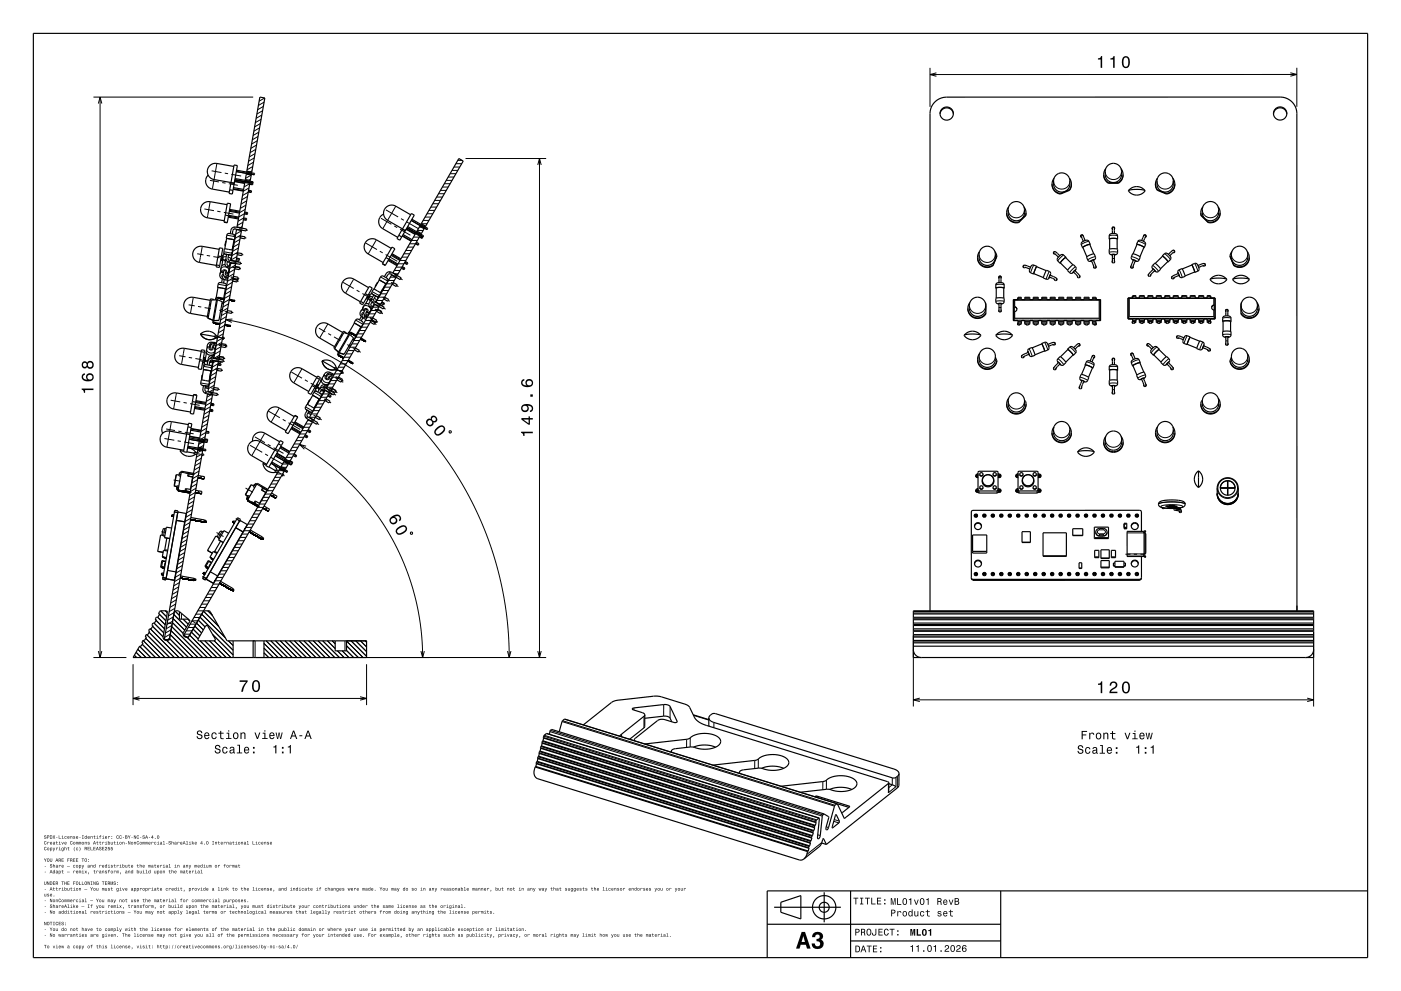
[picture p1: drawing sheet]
<svg xmlns="http://www.w3.org/2000/svg" width="420mm" height="297mm" viewBox="0 0 420 297" stroke-linecap="round" stroke-linejoin="round" font-family="sans-serif">
<g fill="none" stroke="#000" stroke-width=".3">
<path d="M28 29.1h47.9M29.5 31l.5-1.9 .5 1.9M30 29.1v168M77.6 39.6l-1.7 1M77.8 38.3l-1.7 1M78 37l-1.7 1M78.3 35.8l-1.7 .9M78.5 34.5l-1.7 1M78.7 33.2l-1.7 1M78.9 31.9l-1.7 1M79.2 30.6l-1.7 1M79.4 29.4l-1.7 .9"/>
<path d="M278.8 20.3v11.7M280.7 21.8l-1.9 .5 1.9 .6M386.8 21.8l2 .5-2 .5M388.8 20.3v11.7M388.8 22.3h-110M62.9 54.1l2.7 .4M63.4 51.2l3 .5M65 49l-1.3 7.7M66.6 54.7l1 .2M67.4 51.9l1 .2M68.6 55.1l2.7 .4M69.4 52.2l2.9 .6"/>
<path d="M73.3 54.2l1.9 .4M73.5 54.7h-.1M73.7 51.7l1.9 .3M74.2 58.9l-1.7 1M74.4 57.6l-1.7 1M74.6 56.3l-1.7 1M74.9 55l-1.7 1M75.1 53.8l-.4 .2M75.3 52.5l-1.7 1M75.5 51.2l-.5 .3M75.8 49.9l-1.7 1M76 48.6l-1.7 1"/>
<path d="M76.2 47.3l-1.7 1M76.5 46l-1.8 1M76.7 44.8l-1.7 .9M76.9 43.5l-1.7 1M77.1 42.2l-1.7 1M77.4 40.9l-1.7 1M130.9 59.1h1.7M131.5 58.1h1.7M132 57.1h1.8M132.6 56.1h1.8M133.2 55.1h1.7M133.8 54.1h1.7"/>
<path d="M134.4 53.1h1.7M134.9 52.1h1.8M135.5 51.1h1.8M136.1 50.1h1.7M136.7 49.1h1.7M137.2 48.1h1.3M139.6 47.5h24.1M161.2 49.4l.5-1.9 .5 1.9M161.7 47.5v149.6M320.7 54.3a2.45 2.45 0 0 1-2.4 2.4 2.45 2.45 0 0 1-2.5-2.4M331.3 51.4a2.45 2.45 0 0 0 2.5 2.4 2.45 2.45 0 0 0 2.4-2.4M351.7 54.3a2.45 2.45 0 0 1-2.4 2.4 2.45 2.45 0 0 1-2.5-2.4"/>
<path d="M59.1 76l1.9 .4M60.6 73.8l-.8 4.9M61.3 62.6l2.8 .5M62 76.6l1 .1M63 60.4l-.8 4.9M64 76.9l1.8 .3M65.1 63.3l1 .2M67.1 63.7l2.9 .5M67.1 75.5l2.5 .4M67.8 72.5l-.2 .1M67.8 77.8l-.5 .1 .3 .3M67.8 76.9l-1 .3"/>
<path d="M67.9 76.2h-.3l1.2 .2-.3-.1M68 70.5l2.4 .4M68.1 79.9l.6 .1M68.3 78.3l.7 .1M68.4 77.1l.9 .6M68.4 79.8l.4 .1M69.3 75.7l.3 .1M69.6 78.9l-.5 .3M69.9 78.5l1 .2M69.9 70.7h.5M70 72.9l.1 .2M70.1 68.3l.6 .1"/>
<path d="M70.6 79.5l-1.7 1M70.6 76l1 .1M70.8 78.2l-.2 .1M71 68.8l-.1 .1M71 76.9l-1.7 1M71.2 75.6l-1.7 1M71.4 70.9l1 .2M71.5 74.3l-1.7 1M71.7 73l-1.7 1M71.7 68.5l1 .2M71.9 78.9l.6 .1M71.9 71.8l-1.7 .9"/>
<path d="M72.1 70.5l-1.7 1M72.4 69.2l-1.7 1M72.6 76.3l.3 .1M72.6 67.9l-.5 .3M72.8 66.6l-1.7 1M73.1 65.3l-1.8 1M73.3 64l-1.7 1M73.4 71.3h.5M73.5 62.8l-1.7 .9M73.7 68.9l.6 .1M73.7 61.5l-1.7 1M74 60.2l-1.7 1"/>
<path d="M109.5 72.8l3.5 2M112.8 71.9l-2.4 4.2M113.9 75.3l.8 .5M114.2 65.4l3.1 1.8M115.6 76.3l3.5 2M115.7 62.9l3.6 2.1M118.2 67.7l.9 .5M118.7 61.8l-4 6.7M119.3 79.1h1.8M119.9 78.1h1.8M119.9 68.7l3.1 1.8M120.2 65.5l.9 .5"/>
<path d="M120.5 77.1h1.7M121.1 76.1h1.7M121.7 75.1h1.7M121.9 66.5l3.7 2.1M122.2 74.1h1.8M122.8 73.1h1.8M123.4 72.1h1.7M124 71.1h1.7M124.5 70.1h.1M124.5 69.5l1.8 1M125.1 69.1h1.8M125.7 68.1h.6"/>
<path d="M125.8 67.3l1.8 1M126.3 67.1h1.7M126.8 66.1h1.8M127.4 65.1h1.8M128 64.1h1.7M128.6 63.1h1.7M129.2 62.1h1.7M129.7 61.1h1.8M130.3 60.1h1.8M298.4 76.2a2.45 2.45 0 0 1-2.4 2.5 2.45 2.45 0 0 1-2.5-2.5M302.2 62.9a2.45 2.45 0 0 0 2.5 2.4 2.45 2.45 0 0 0 2.4-2.4M309.9 79.5l-.9 2.3"/>
<path d="M318.9 76.5l-1 .8-.8 .9M322.4 80l-1 .8-.7 .9M326.5 72.4l-1.3 .3-1 .6M327.8 78l.3-.2-1.2 .5 .3-.1M328.4 77l-1.3 .3-1 .6M332.5 75.7l1.3-.2 1.2 .2M332.5 70.7l1.3-.2 1.2 .2M333.4 77.5h.7M333.5 76.4l-.3-.1h1.2l-.3 .1M339.2 77l1.2 .3 1.1 .6M339.8 78l-.3-.2 1.2 .4h-.4M341.1 72.4l1.2 .3 1.1 .6"/>
<path d="M345.5 79.6l1 .7 .8 1M349.1 76l1 .8 .8 1M358.1 79l1 2.3M360.4 62.8a2.45 2.45 0 0 0 2.5 2.5 2.45 2.45 0 0 0 2.4-2.5M369.2 76.2a2.45 2.45 0 0 0 2.4 2.4 2.45 2.45 0 0 0 2.5-2.4M56.6 91.4l1.8 .3M58 89.1l-.9 4.8M59.4 91.8l.9 .2M61.3 92.2l1.8 .3M65.4 85.2l2.5 .4M65.7 93l.7 .1M66.2 80.6a1.33 1.33 0 0 1 1.4-.6 1.33 1.33 0 0 1 1.1 1.1"/>
<path d="M66.5 81.5l-.6 .8M66.6 90.5l.4 .1M66.9 82.2l-.4 .5 .2 .5M67 81.6h-.1a.55 .55 0 0 1 .5-.8 .55 .55 0 0 1 .5 .7l-.3 .2M67.2 98.8l-1.7 .9M67.3 93.2l1 .2M67.4 97.5l-1.7 1M67.4 83.6l.6 .1M67.6 82.7l.6 .1M67.6 96.2l-1.7 1M67.7 83l-.2 .2M67.7 95.8l9.1 2 8.1 2.6 8.5 3.5 7.8 4.1 7.6 4.8 7.1 5.5 6.5 5.9 6.1 6.6 5.6 7.3 4.8 7.6 4.3 8.2 3.2 7.9 2.7 8.6 1.9 8.5 1.2 8.9 .5 9.3"/>
<path d="M67.8 83l.4 .1M67.8 94.9l-1.7 1M68.1 93.6l-1.7 1M68.1 81.8l.3 .8M68.3 92.3l-1.7 1M68.5 91l-1.7 1M68.7 89.8l-1.7 .9M69 88.5l-1.7 1M69 83.8l1 .2M69.2 83l.9 .2M69.2 87.2l-1.7 1M69.2 83.3l1 .1"/>
<path d="M69.3 93.6l.6 .1M69.4 85.9l-1.7 1M69.7 84.6l-1.8 1M69.7 80.1l.9 .2M69.7 95.6l-2 .2 1.8 .8M69.8 80l1 .2M69.9 83.3l-1.7 1M70.1 82l-1.7 1M70.3 80.8l-1.7 .9M71 84.2l.6 .1M71.1 83.3l.6 .1M71.2 83.6l.4 .1"/>
<path d="M71.6 80.5l.6 .1M71.8 80.4h.4M95.6 98.4l1.9 1.1M98.3 97.1l-2.5 4.2M98.4 100l.9 .5M102.9 84.6l3.1 1.9M106 83.6l-2.4 4.3M106.6 95.9l2.2 1.3M106.9 87l.9 .5M107.8 99.1h1.7M108.4 98.1h1.7M108.6 88l3.2 1.8"/>
<path d="M108.9 92.8l-.8 .6M108.9 91.9a1.32 1.32 0 0 1 1.6-.1 1.32 1.32 0 0 1 .6 1.4M109 97.1h1.7M109 95l.6 .4M109.1 93.6l-.6 .3v.6M109.3 93.1a.55 .55 0 0 1 .7-.6 .55 .55 0 0 1 .3 .8l-.4 .1M109.4 94.3l.6 .4M109.5 94.7l-.2 .1M109.5 96.1h1.8M109.6 94.7l.4 .2M110.1 95.1h1.8M110.3 93.7v.8"/>
<path d="M110.5 95.9l.8 .5M110.7 88.9l1 .1M110.7 94.1h1.7M110.8 91.7l.7 .4M110.9 95.4l.9 .5M110.9 95.2l.9 .5M111.3 93.1h1.7M111.3 91.9l.4 .2M111.4 89.8l-.5-.1 .2 .4M111.6 87.4l2.1 1.2M111.6 90.3l.7 .4M111.8 92.1h1.8"/>
<path d="M112.1 88.4l-.3-.2 1.1 .7-.3-.2M112.2 96.9l.6 .4M112.2 89.3l.6 .9M112.4 92.6l.8 .5M112.5 92.6l.9 .5M112.6 96.4l.5 .3M112.6 96.2l.7 .3M113 90.1h1.7M113.2 91.2l.8 .6M113.2 84.8l-.2 .1M113.5 88.3l.4 .3M113.6 89.1h1.7"/>
<path d="M113.6 91.1h.6M114.1 83l2.2 1.3M114.1 93.6l.7 .5M114.1 88.1h1.8M114.3 93.6l.3 .2M114.7 87.1h1.8M114.7 89.1l.9 .5M114.9 92.2l.7 .5M115.1 85.9l.1 .3M115.3 86.1h1.7M115.9 83.8l.4 .3M115.9 85.1h1.7"/>
<path d="M116.5 84.1h1.7M116.5 90.1l.4 .2M116.7 81.5l.7 .5M117 83.1h1.5M117.2 84.6l.9 .5M118.2 81.1h1.7M118.2 82.5l.9 .5M118.4 82.1h1M118.8 80.1h1.7M118.9 85.6l.5 .3M120 83.4l.7 .5M295.5 91.5a2.45 2.45 0 0 1-2.4 2.4 2.45 2.45 0 0 1-2.5-2.4"/>
<path d="M298.5 85.4l1.3-.2 1.2 .2M298.5 90.4l1.3-.2 1.2 .2M299.4 92.2h.7M299.5 91.1l-.3-.1h1.2l-.3 .1M305.2 96.9h1M305.2 89.4h1M306.3 96.5h-1.2M307.1 96.5h1.8M307.2 96.9h1.5M307.2 89.4h1.5M309.6 96.5h1.8M309.7 96.9h1.6"/>
<path d="M309.7 89.4h1.6M312.1 96.5h1.9M312.3 96.4h1.5M312.3 96.9h1.5M312.3 89.4h1.5M314.6 81.4l-1 2.3M314.7 96.5h1.8M314.8 96.4h1.5M314.8 96.9h1.5M314.8 89.4h1.5M314.8 82.5l.1-.3-.4 1.1 .1-.3M317.2 96.5h1.8"/>
<path d="M317.4 96.4h1.5M317.4 96.9h1.5M317.4 89.4h1.5M319.8 96.5h1.8M319.9 96.4h1.5M319.9 96.9h1.5M321.4 89.4h-1.5M322.3 81.1l.1-.3-.8 .9 .2-.1M322.3 96.5h1.8M322.4 96.4h1.6M322.4 96.9h1.6M322.4 89.4h1.6"/>
<path d="M324.8 96.5h1.9M325 96.9h1.5M325 89.4h1.5M326.5 96.4h-1.5M327.4 96.5h1.2M327.5 96.4h1M327.5 89.4h1M328.5 96.9h-1M339.5 96h1.1M339.6 96.4h1M339.6 88.9h.9M339.6 95.9h1"/>
<path d="M341.4 96h1.8M341.6 88.9h1.5M341.6 96.4h1.5M341.6 95.9h1.5M344 96h1.8M344.1 88.9h1.5M344.1 96.4h1.5M344.1 95.9h1.5M345.7 80.7l-.2-.2 .9 .8-.3-.2M346.5 96h1.8M346.6 88.9h1.6M346.6 96.4h1.6"/>
<path d="M346.6 95.9h1.6M349 96h1.9M349.2 88.9h1.5M349.2 96.4h1.5M350.7 95.9h-1.5M351.6 96h1.8M351.7 88.9h1.5M351.7 95.9h1.6M353.2 82l-.1-.3 .5 1.1-.1-.3M353.3 96.4h-1.6M353.5 80.9l.9 2.3M354.1 96h1.8"/>
<path d="M354.3 88.9h1.5M354.3 96.4h1.5M354.3 95.9h1.5M356.7 96h1.8M356.8 88.9h1.5M356.8 96.4h1.5M356.8 95.9h1.5M359.2 96h1.8M359.3 96.4h1.6M359.3 95.9h1.6M360.9 88.9h-1.6M361.9 88.9h1"/>
<path d="M361.9 96.4h1M361.9 95.9h1M363 96h-1.2M366.5 95.4l1.3-.2 1.2 .2M372.1 91.5a2.45 2.45 0 0 0 2.4 2.4 2.45 2.45 0 0 0 2.5-2.4M51.2 119.9l2.8 .6M52.9 117.8l-.9 4.8M53.7 106.6l1.9 .3M55.3 104.4l-.9 4.8M56.6 107.1l1 .2M58.6 107.5l1.9 .3M60.2 114.8l2.4 .4"/>
<path d="M60.4 113.4l.1 .2M61 115.5h-.3l1.2 .2h-.3M61.1 109.8l2.4 .4M61.2 108.8l.6 .5M61.3 108.2v.3M61.4 117.6l.6 .1M61.7 116l.6 .1M61.8 105.4l.1 .6M62 104.7a1.33 1.33 0 0 0 1 1.1 1.33 1.33 0 0 0 1.4-.7M62.2 103.5v.7M62.3 108.2l-.4 .1 .3 .3M62.9 113.8l-.2 .2"/>
<path d="M62.9 108.3l.3 .2-.4 .2M63 117.9l1 .1M63 104l-.2 .1a.54 .54 0 0 0 .4 .8 .54 .54 0 0 0 .6-.5l-.2-.2M63.2 107.6l.6 .1M63.2 110.4h.3M63.2 103l-.3 .2v.7M63.3 118.3l-1.2 .7M63.3 116.3l1 .1M63.3 106.8l.6 .1M63.5 119.3l-1.7 1M63.7 106.8h.4M63.7 109.2l-.7 .3"/>
<path d="M63.8 108.6l-.1 .3M64 103.2l.6 .1M64 116.8l-1.2 .6M64.1 103.6l-.3 .4M64.1 102.9l.5 .1M64.1 100.8h.2M64.2 115.5l-1.7 1M64.3 105.9l-.2 .4M64.4 114.2l-1.7 1M64.5 110.6l1 .2M64.6 100.9l2.7 .5M64.6 104l-.3 .5"/>
<path d="M64.7 112.9l-1.7 1M64.7 108.3l-.8 .4M64.8 107.9l1 .1M64.9 111.6l-1.7 1M64.9 107l1 .2M65 118.2l.6 .1M65 107l1 .2M65.1 110.3l-1.7 1M65.3 116.6l.6 .1M65.3 101l1 .2M65.3 109l-1.7 1M65.5 103.5l1 .2"/>
<path d="M65.6 103.1l1 .2M65.8 106.5l-1.5 .9M66 105.2l-1.7 1M66.3 103.9l-1.8 1M66.5 111h.3M66.5 102.6l-1.7 1M66.7 101.3l-1.7 1M66.7 108.2l.7 .1M66.9 107.4l.6 .1M66.9 100l-1.7 1M67.3 101.4h.1M67.5 103.8l.6 .1"/>
<path d="M67.6 103.5l.5 .1M87.4 111.5l3.1 1.8M90.5 110.5l-2.4 4.2M91.4 113.8l.9 .5M93.1 114.8l3.2 1.9M94.1 117.6l2.2 1.2M94.6 116.7l.4 .6M94.9 116.2l-.1 .3M95.9 116.5h-.4l.1 .3M95.9 118.8l.4 .2M96.3 119.1h1.7M96.3 113.7l-.1 .5"/>
<path d="M96.4 116.8l.2 .3h-.4M96.7 116.1l.7 .4M96.7 113.1a1.32 1.32 0 0 0 .7 1.4 1.32 1.32 0 0 0 1.5-.2M96.8 117.9l-.7 .1M96.8 118.1h1.8M97.1 117.4l-.2 .2M97.1 115.4l.7 .4M97.1 119.5l.9 .6M97.3 112.1l-.1 .6M97.4 117.1h.1M97.6 115.6l.4 .2M97.9 112.8h-.2a.54 .54 0 0 0 .1 .9 .54 .54 0 0 0 .8-.3l-.1-.3"/>
<path d="M98 116.1h1.7M98.3 117l.8 .5M98.5 115l-.4 .4M98.5 111.9l-.4 .1-.2 .6M98.6 115.1h1.7M98.7 116.3l.9 .5M98.8 116.3l.9 .5M99 112.3l.6 .4M99.1 112.8l-.4 .3M99.1 114.1h1.8M99.1 117.1h.1M99.3 112.1l.5 .3"/>
<path d="M99.5 113.3l-.5 .4M99.7 113.1h1.8M100 118l.7 .4M100 110.1l.3 .2M100.1 101l2 1.1M100.3 112.1h1.7M100.4 117.3l.7 .4M100.5 113.2l.9 .5M100.5 110.4l2.4 1.4M100.6 117.3l.3 .2M100.7 112.9l.8 .5M100.9 111.1h1.7"/>
<path d="M101.4 110.1h1.8M102 109.1h1.8M102.2 114.2l.7 .4M102.4 113.9l.5 .3M102.6 108.1h1.7M102.8 111.8l.3 .1M103.2 107.1h1.7M103.8 106.1h1.7M104.1 103.3l.7 .4M104.3 105.1h1.8M104.9 104.1h1.8M105.5 103.1h1.7"/>
<path d="M105.7 104.2l.9 .5M105.9 101.4l.4 .2M106.1 102.1h1.7M106.6 101.1h1.8M107.2 100.1h1.8M107.4 105.2l.7 .4M293.5 106.8a2.45 2.45 0 0 0 2.5 2.4 2.45 2.45 0 0 0 2.4-2.4M308.2 105.6l-.1-.3 .5 1.2-.1-.3M308.5 104.5l.9 2.3M313.2 102.6l.9 2.3M317.1 107.5l1 .8 .8 1M317.3 108.7l-.2-.3 .9 .9-.3-.2"/>
<path d="M320.7 104l1 .8 .8 1M323.7 113.1l1.2 .3 1.1 .7M324.3 114.1l-.2-.2 1.1 .5h-.3M325.7 108.5l1.2 .3 1.1 .7M332.5 110l1.3-.2 1.2 .2M332.5 115l1.3-.2 1.2 .2M333.4 116.8h.8M333.5 115.7l-.3-.1h1.2l-.3 .1M341.5 107.8l-1.3 .3-1 .7M342.8 113.4l.3-.2-1.2 .5h.4M343.4 112.4l-1.2 .3-1.1 .7M346.9 104l-1 .8-.8 1"/>
<path d="M350.3 108.7l.2-.3-.9 .9 .3-.2M350.5 107.5l-1.1 .8-.7 1M355.9 100.6l-.9 2.3M360.6 102.5l-1 2.3M360.8 103.6l.1-.3-.4 1.2 .1-.3M366.5 100.4l1.3-.3 1.2 .3M367.4 102.2h.7M367.5 101.1l-.3-.1h1.2l-.3 .1M369.2 106.8a2.45 2.45 0 0 0 2.4 2.4 2.45 2.45 0 0 0 2.5-2.4M49.3 131.4l3 .5M49.8 128.6l2.7 .4M51.4 126.4l-1.4 7.6"/>
<path d="M53.2 132.1l1 .2M53.4 129.2l1 .2M55 120.6l1 .2M55.2 132.5l3 .5M55.4 129.6l2.7 .4M57 121l2.9 .5M58 135.8h.1M59.1 136l1 .1M59.1 134.4l1.9 .4M59.6 131.9l1.9 .4M59.9 139.9l-1.7 1M60.2 138.6l-1.7 1"/>
<path d="M60.2 135.1l-1.1 .6M60.4 137.3l-1.7 1M60.6 132.6l-1 .6M60.6 136l-1.7 1M61 133.5l-1.1 .6M61.1 136.3h.2M61.5 130.9l-1.2 .7M61.7 129.6l-1.7 1M61.9 128.3l-1.7 1M62.2 127l-1.7 1M62.4 125.8l-1.7 .9M62.6 124.5l-1.7 1"/>
<path d="M62.9 123.2l-1.8 1M63.1 121.9l-1.7 1M63.3 120.6l-1.7 1M75 133.4l3.6 2.2M76.4 130.9l3 1.8M79.4 129.8l-3.9 6.8M79.5 136.1l.8 .5M80.3 133.2l.8 .5M80.4 123.2l3.5 2M81.2 137.1l3.7 2.1M82 134.2l3 1.7M83.7 122.3l-2.4 4.2"/>
<path d="M84.7 139.1h1.6M84.8 125.7l.8 .5M85.1 137.8l1.8 1.1M85.9 137.1h1.7M86.4 138.1h.6M86.4 136.1h1.8M86.5 126.7l3.5 2M87 135.1h1.8M87.6 134.1h1.7M88.2 133.1h1.7M88.7 132.1h1.8M89.3 131.1h1.8"/>
<path d="M89.8 133.2l4.2 2.6 4.1 3 3.7 3 3.4 3.2 6.1 7 2.9 4 2.7 4.3 2.2 4.2 2.2 4.8 1.6 4.4 1.4 4.6 1.7 8.8 .5 5 .2 5M89.9 130.1h1.7M90.5 129.1h1.7M91.1 128.1h1.7M91.6 121.9l2.2 1.3M91.6 124.9l.7 .4M91.6 127.1h1.8M91.8 133.7l-2-.5 1.4 1.4M92.1 123l-.3-.2 1.1 .6-.3-.1M92.2 126.1h.6M92.3 120.7v.3M92.4 123.5l.7 .4"/>
<path d="M92.8 125.1h1.7M93.2 125.8l.9 .5M93.4 124.1h1.7M93.9 123.1h1.8M94 124.4l.9 .5M94.5 122l-.2 .1M94.5 122.1h1.8M94.9 126.8l.7 .4M95.1 121.1h1.7M95.7 120.1h1.7M95.7 125.4l.7 .4M98.9 120.6l.4 .2"/>
<path d="M134.6 129.2l.6-.1 .1 .5-.5 .1zM302.2 120.2a2.45 2.45 0 0 0 2.5 2.4 2.45 2.45 0 0 0 2.4-2.4M315.8 128.8a2.45 2.45 0 0 0 2.5 2.4 2.45 2.45 0 0 0 2.4-2.4M331.3 131.6a2.45 2.45 0 0 0 2.5 2.4 2.45 2.45 0 0 0 2.4-2.4M346.9 128.8a2.45 2.45 0 0 0 2.4 2.4 2.45 2.45 0 0 0 2.5-2.4M365.3 120.2a2.45 2.45 0 0 1-2.4 2.4 2.45 2.45 0 0 1-2.5-2.4M48.4 159.3l1.3 .3M49.4 158.4l-.4 2.2 .4 .1M52.1 143.9l1.9 .3M52.1 153.4l1.4 .2M52.3 145.7h.1M52.3 153.4l1 .2"/>
<path d="M52.9 146l.7 .2-.6-.1M52.9 142.2l-.6 3.5M53 146.8l3.9 .7M53.1 146.8l.6 .1M53.4 147.2l3.5 .6M53.6 142.1l.7 .1M53.9 141.4l4.4 .8M54.7 147.1l1 .1M55.6 141.7l1 .2M55.9 146.5l-.1 .7M56.5 159.2l-1.7 1M56.7 147.4l.7 .1"/>
<path d="M56.7 142l-.1 .7M56.7 157.9l-1.7 1M57 156.6l-1.7 1M57.2 155.3l-1.7 1M57.4 154l-1.7 1M57.6 152.7l-1.7 1M57.9 151.5l-1.7 .9M58.1 150.2l-1.7 1M58.3 148.9l-1.7 1M58.5 147.6l-1.7 1M58.8 146.3l-1.7 1M59 145l-1.7 1"/>
<path d="M59.2 143.7l-1.7 1M59.5 142.4l-1.8 1.1M59.5 147.1l-.1 .7M59.6 147.1l-.1 .7M59.7 141.2l-1.7 1M60.3 142.7l-.1 .7M60.4 142.7l-.1 .7M64.9 159.6l2.1 1.2M66.6 159.2l-1.2 2 .4 .2M70.7 155.4l1.5 .9M73.2 159.1h1.7M73.6 146.3l2.2 1.2"/>
<path d="M73.6 148.3h.1M73.7 158.1h1.8M73.8 149.5l4 2.3M73.9 148.8l.8 .4-.6-.3M74 149.6l.5 .3M74.1 150l3.1 1.8M74.3 157.1h1.8M74.3 149.8h.1M74.8 156.1h1.8M75.4 145.3l-1.8 3M75.4 150.4l.9 .5M75.4 155.1h1.8"/>
<path d="M75.9 145.3l.8 .4M76 154.1h1.8M76.5 144.8l.7 .4M76.6 153.1h1.8M76.7 150.3l-.3 .6M77 145.1l3.1 1.8M77.1 151.4l.6 .3M77.1 152.1h1.9M77.7 151.1h1.8M78.3 150.1h1.8M78.9 149.1h1.8M79 146.4l-.4 .6"/>
<path d="M79.4 148.1h1.9M79.8 146.7l.7 .4M79.9 152.1l-.3 .6M80 152.1l-.4 .7M80.1 147.1h1.8M80.6 146.1h1.8M81.2 145.1h1.8M81.8 144.1h1.8M82.2 148.2l-.4 .6M82.2 148.2l-.3 .7M82.3 140.9l.2 .1M82.4 143.1h1.8"/>
<path d="M82.9 142.1h1.8M83.4 141.5l.8 .5M83.5 141.1h1.2M83.8 140l1.8 1.1M84.8 140.1h1.1M85.1 142.5l.2 .1M123.1 159.5h.5v.5l-.5 .1zM292.6 142.5v.5M292.6 146.9v.5M292.9 142.3v.7M292.9 146.8v.7M293.2 142v.7"/>
<path d="M293.2 143v.1M293.2 147.5v.1M293.2 146.4v.7M293.5 147.1v.7M294.4 144a1.75 1.75 0 0 0 1.8 1.7 1.75 1.75 0 0 0 1.7-1.7M298.9 147.1v.7M299.2 142v.7M299.2 146.4v.7M299.5 142.3v.7M299.5 146.8v.7M299.8 142.5v.6M299.8 146.9v.6"/>
<path d="M304.6 142.5v.5M304.6 146.9v.5M304.9 142.3v.7M304.9 146.8v.7M305.2 143v.1M305.2 142v.7M305.2 146.4v.7M305.2 147.5v.1M305.5 147.1v.7M306.4 144a1.75 1.75 0 0 0 1.8 1.7 1.75 1.75 0 0 0 1.7-1.7M310.9 147.1v.7M311.2 142v.7"/>
<path d="M311.2 146.4v.7M311.5 142.3v.7M311.5 146.8v.7M311.8 142.5v.6M311.8 146.9v.6M328.5 159.5a1.12 1.12 0 0 0 1.1 1.1h1.2a1.12 1.12 0 0 0 1.1-1.1M329.6 158.8a.62 .62 0 0 0-.6 .6 .62 .62 0 0 0 .6 .6M329.6 158.4v.4M329.6 158.8h1.2M330.8 158.8a.61 .61 0 0 1 .6 .6 .61 .61 0 0 1-.6 .6M330.8 158.4v.4M342.9 159.7h-5"/>
<path d="M343 159.6v.1M343.1 159.1l.3 .2M343.2 159.5v.1M343.3 159.9l.2 .1M350.1 151.7l-.3 .1M350.1 151.7l.9 .2M350.3 151.6l-.9 .1h.2M350.3 151.6l-.2 .1M350.3 151.6l.6 .1M351 151.7l.5 .1M351 151.9l.4 .1M351.4 151.8v.1"/>
<path d="M351.4 151.9l1.9 .3M351.5 151.8l.3 .1M351.8 151.9h.1M351.9 151.9l1.6 .2M353 152.4l.3 .3 .4-.1M353.1 152.4h.1M353.2 152.4h.1M353.3 152.2l.2 .1M353.5 152.1l.3 .1M353.5 152.1l-.2 .1M353.6 153.4v.1M353.8 152.2l.8-.3a6.1 6.1 0 0 0-4.5-.6h-.2a1.75 1.75 0 0 0-1.9 .6l1.7 .4h3.2"/>
<path d="M353.8 152.2l-.3 .1M353.8 152.3l-.6 .1M353.8 152.3h-.3M353.8 152.2v.1M353.9 152.3a.4 .4 0 0 1-.4 .4 .4 .4 0 0 1-.4-.3M354.1 152.9l-.4 .2M355.3 151.1l-1.2-.5-2.8-.2-2.7 .2-1.3 .5M364.9 148.1a3.2 3.2 0 0 0 3.1 3.1 3.2 3.2 0 0 0 3.2-3.1M364.9 148a3.2 3.2 0 0 0 3.1 3.1 3.2 3.2 0 0 0 3.2-3.1M364.9 146.3a3.2 3.2 0 0 0 3.1 3.1 3.2 3.2 0 0 0 3.2-3.1M365.4 149.5l1.1 1 1.5 .5 1.5-.4 1.2-1.1M371.2 147.8l-.6 1.7-1.3 1.1-1.7 .3-1.7-.9a3.1 3.1 0 0 1-1-2.2"/>
<path d="M48.6 173.1l1.4 .2M48.7 173.6l1 .2M48.8 173.1l1 .2M52.9 179.8l-1.7 .9M53.1 178.5l-1.7 1M53.3 177.2l-1.7 1M53.6 175.9l-1.8 1M53.8 174.6l-1.7 1M54 173.3l-1.7 1M54.2 172l-1.7 1M54.5 170.8l-1.8 .9M54.7 169.5l-1.7 .9"/>
<path d="M54.9 168.2l-1.7 1M55.1 166.9l-1.7 1M55.4 165.6l-1.7 1M55.6 164.3l-1.7 1M55.8 163l-1.7 1M56.1 161.7l-1.7 1M56.3 160.5l-1.7 .9M60.7 172.7l1.5 .9M60.7 173.3l.9 .5M60.9 172.9l1 .6M61 172.9l.8 .5M61.6 179.1h1.8"/>
<path d="M62.1 178.1h1.9M62.7 177.1h1.8M63.3 176.1h1.8M63.9 175.1h1.8M64.5 174.1h1.8M65.1 173.1h1.7M65.7 172.1h1.7M66.2 171.1h1.8M66.8 170.1h1.7M67.4 169.1h1.7M68 168.1h1.7M68.5 167.1h1.8"/>
<path d="M69.1 166.1h1.8M69.7 165.1h1.7M70.3 164.1h1.7M70.9 163.1h1.7M71.4 162.1h1.8M72 161.1h1.7M72.6 160.1h1.7M291.7 173.6v.2M329.5 160.1h1.4M329.6 160v.7M330.8 160v.7M330.8 160h-1.2"/>
<path d="M337.4 166.1h1.5M337.9 166h5M337.9 166.6h5M339.9 166.1h1M341.7 173.6v.2M341.9 166.1h1.5M342.9 166.8h-5M343.1 165.9h.3M343.3 165.7h.2M343.4 166.6l-.3 .2M343.5 166.8l-.2 .2M28 197.1h9.9"/>
<path d="M29.5 195.1l.5 2 .5-2M39.9 199.1v12.2M40.3 196.4l.7 .7M40.8 195.5l1.6 1.6M41.3 194.6l2.5 2.5M41.8 193.7l3.4 3.4M42.6 193.1l4 4M42.9 191.9l5.1 5.2M43.7 191.3l5.7 5.8M44 190.2l6.9 6.9M44.7 189.5l7.6 7.6M45.1 188.5l8.6 8.6"/>
<path d="M45.7 187.7l3.2 3.2M46.2 186.7l2.9 2.9M46.8 185.9l2.5 2.5M47.3 185l2.2 2.3M47.8 184.1l1.9 2M48.2 183.1l1.8 1.8M49.6 183l.5 .6M50 192l5.1 5.1M50 186.7l1.4 .2M50.1 191.7l.7-.4 5.7 5.8M51 190l-1.7 1M51 190.2l6.9 6.9"/>
<path d="M51.3 189l8 8.1M51.3 188.7l-1.7 1M51.5 187.8l9.3 9.3M51.5 187.5l-1.7 1M51.7 186.6l3.2 3.2M51.7 186.2l-1.7 1M51.9 185.4l3.5 3.5M52 184.9l-1.7 1M52.1 184.2l3.8 3.8M52.2 183.6l-1.7 1M52.4 182.3l-1.7 1M52.5 183.1l1.3 1.4"/>
<path d="M52.7 181l-1.8 1M54.4 183.8v1.8M54.9 185.6l1.5 1.5M55.2 190.1h1.8M55.9 189.1h1.7M56.1 191l6.1 6.1M56.3 185.6l.6 .5M56.4 188.1h1.8M56.8 190.3l6.8 6.8M57 187.1h1.8M57.4 189.4l2 2.1M57.5 186l1.1 .7"/>
<path d="M57.6 186.1h1.7M57.9 188.5l2 2.1M58.2 185.1h1.7M58.4 187.6l2 2.1M58.7 184.1h1.8l7 7M58.9 186.7l2.1 2.1M59.3 183.1h1.8M59.4 185.9l2.1 2M59.9 182.1h1.7M60 185l9.9 9.9M60 192.1l5 5M60.4 181.1h1.8"/>
<path d="M61 183.2l4.6 4.6M61 180.1h1.8M61.4 192.1l5 5M62.3 183l1.3 1.4M62.8 192.1l5 5M63.8 190.2l6.1 6.1M64.2 192.1l5 5M68.5 192.1l1.4 1.4M76.5 192.1v5M76.9 197.1h86.8M79.1 195.6l1.4 1.5M79.1 194.2l2.9 2.9"/>
<path d="M79.1 192.8l4.3 4.3M79.8 192.1l5 5M81.2 192.1l5 5M82.6 192.1l5 5M84 192.1l5 5M85.4 192.1l5 5M86.9 192.1l5 5M88.3 192.1l5 5M89.7 192.1l5 5M91.1 192.1l5 5M92.5 192.1l5 5M93.9 192.1l5 5"/>
<path d="M95.3 192.1l5 5M96.8 192.1l5 5M98.2 192.1l2.3 2.3M99.6 192.1l.9 .9M101.2 195.1l2 2M102.6 195.1l2 2M103.4 192.1v3M103.9 194.9l2.1 2.2M103.9 193.5l3.5 3.6M103.9 192.1l4.9 5M105.2 192.1l4.7 4.6M106.7 192.1l3.2 3.2"/>
<path d="M108.1 192.1l1.8 1.8M109.5 192.1l.4 .4M109.9 199.1v12.2M126.2 195.1l.5 2 .5-2M152.1 195.1l.6 2 .5-2M161.2 195.1l.5 2 .5-2M273.8 190.5v21.2M273.8 183.3h120M273.8 192.4h120M273.8 190.6h120M273.8 188.9h120M273.8 187.2h120"/>
<path d="M273.8 185.4h120M273.8 183.7h120M393.8 189.5v22.2M39.9 209.3h70M41.8 208.8l-1.9 .5 1.9 .5M108 208.8l1.9 .5-1.9 .5M163.8 219.8l81.7 25.4M164.8 219.2l81.7 25.4M165 218.9l81.7 25.3M168.5 216.2l81.7 25.4M168.6 216l81.7 25.3M169.2 215.5l81.7 25.4"/>
<path d="M190 212.2v.6M193.1 214.7l-.1 3.4M199 211.2v3.4M200.9 211.8v3.4M203 216.2v.1M207.9 214.4l4.6 1.4M214 216.5v1.6M273.8 209.7h120M275.7 209.2l-1.9 .5 1.9 .6M391.9 209.2l1.9 .5-1.9 .6M160.7 228.7l81.7 25.4M161.2 227.2l81.6 25.3"/>
<path d="M161.6 225.6l81.7 25.4M162 224.1l81.7 25.3M162.5 222.6l81.6 25.3M162.9 221l81.7 25.4M163 220.6l81.7 25.4M163.1 220.4l81.7 25.3M186.3 220v.8M193.6 222.9v.1M205.8 221.6v2.4M206.9 221.1v2.8M214 229.3v.1M226.3 227.9l-.1 2.4"/>
<path d="M227.3 227.5v2.7M234.4 235.6v.1M244.5 238.6v.2M244.9 238.6v.4M246.7 234.2v2.5M247.8 233.8l-.1 2.8M267.5 233.1v2.1l-1.1 .8M268.6 233v2.8l-2.3 1.8v-2.8M269 232.7v3.4M245.1 250.2l.8 .2M246.4 252.5l-4.5 3.6M246.8 251.3l.1 .1"/>
<path d="M247.7 247.8l.7 .2M249.5 248.1h.1M250 246.2l1.5 .4M250.1 245.6l1.5 .5M250.6 244.2h.1M254.6 241.6v.3"/>
<circle cx="296.2" cy="143.9" r="1.64"/>
<circle cx="308.2" cy="143.9" r="1.64"/>
<circle cx="368.1" cy="146.2" r="2.93"/>
</g>
<g fill="none" stroke="#000" stroke-width=".35">
<path d="M10 10h400v277h-400zM281.8 34.2a2 2 0 0 1 2-1.9 2 2 0 0 1 2 1.9M381.8 34.1a2 2 0 0 1 2-1.8 2 2 0 0 1 2 1.8M62.4 52.5a2.45 2.45 0 0 0-.7 2.5 2.45 2.45 0 0 0 2 1.7l5 .9M68.9 56.9l.9 .2M69.2 54.8l1 .1M69.9 56.7l3 .6M69.9 56.6l3.1 .5M70 56.2l3 .6M70.1 49.9l-5.1-.9a2.45 2.45 0 0 0-2.8 2 2.45 2.45 0 0 0 2 2.8l5 .9M70.2 49.4l1 .2-1.5 8.6-1-.2zM70.3 54.4l3 .6"/>
<path d="M70.3 54.3l3.1 .5M70.4 53.9l5.4 1M70.5 53.5l5.4 1-.1 .4M70.9 51l5.4 1v.4l-5.5-1M73.4 54.7l-2.4 13.3M73.4 54.7l1.5 .3M73.4 54.5v.2M73.6 53.8l1.4 .3M73.8 52.2l-.3 1.9M73.8 52.2l1.5 .3M73.9 52l-.1 .2M74 51.3l-.1 .3"/>
<path d="M74 51.3l3.9-22.2 1.5 .3-4 22.4M74 51.3l1.5 .3M74.4 57.5h.9M74.5 57.4l.8 .1M74.5 57l.9 .2-.1 .3M74.8 55.2h1M74.9 55.1l.9 .1M74.9 55l-2.4 13.3M75.3 52.5l-.3 1.8M75.4 52.2l-.1 .2M75.8 54.9v.3M75.8 54.9l-.9-.2v.2"/>
<path d="M315.4 55.2a2.87 2.87 0 0 0 2.5 2.8M315.4 55.2a2.87 2.87 0 0 0 2.5 3M316 53.4l-.5 .9-.1 .9M316.5 52.5a2.45 2.45 0 0 1 2.7-.5 2.45 2.45 0 0 1 1.5 2.3v.9a2.45 2.45 0 0 1-2.4 2.4 2.45 2.45 0 0 1-2.5-2.4l.1-1.6zM317.9 58v.2M320.6 53.4l.4 .8 .2 1M320.6 56.9l-2.7 1.1M320.6 56.9v.2M320.6 57.1l-2.7 1.1M321.2 55.2l-.1 .8-.5 .9M321.2 55.2l-.1 1-.5 .9M330.9 52.3l.4 1.4 1 1.1"/>
<path d="M330.9 52.3l.4 1.6 1 1M331.5 50.6l-.5 .8-.1 .9M332 49.7a2.45 2.45 0 0 1 2.7-.6 2.45 2.45 0 0 1 1.5 2.3v.9a2.45 2.45 0 0 1-2.4 2.4 2.45 2.45 0 0 1-2.5-2.4l.1-1.5zM332.3 54.8h2.9M332.3 54.8v.1M332.3 54.9h2.9M335.2 54.8v.1M336.1 50.6l.4 .7 .2 1M336.7 52.3l-.4 1.4-1.1 1.1M336.7 52.3l-.4 1.6-1.1 1M338.3 57.1a2.97 2.97 0 0 0 5 0M338.3 57.1l2.6-.3 2.4 .3"/>
<path d="M338.3 57.1a3.1 3.1 0 0 1 5 0M346.4 55.1l.2 1 .4 .8M346.4 55.1l.1 1 .5 .9M347 56.9l2.7 1.1M347 56.9v.1M347 57l2.7 1.2M347 53.4l-.5 .9-.1 .8M347.7 52.4a2.45 2.45 0 0 1 2.6-.4 2.45 2.45 0 0 1 1.4 2.3v.8a2.45 2.45 0 0 1-2.4 2.5 2.45 2.45 0 0 1-2.5-2.5l.1-1.6zM349.7 58v.2M351.6 53.4l.4 .8 .2 .9M352.2 55.1a2.87 2.87 0 0 1-2.5 2.9M352.2 55.1a2.88 2.88 0 0 1-2.5 3.1"/>
<path d="M64.9 79.4l1 .2M65.4 76.7l.4-2.4 1 .2-1 5.7-1-.2 .1-.6M65.4 76.7l-.5 2.7M65.4 76.7l.9 .2M65.7 74.7l-5.1-.9a2.45 2.45 0 0 0-2.8 2 2.45 2.45 0 0 0 2 2.9l5.1 .8M66.1 78l.6 .1M66.2 77.7l.5 .1M66.2 77.5l.5 .1M66.3 77.1l.5 .1M66.4 76.7l.5 .1M66.4 76.6l.5 .1M66.7 77.8l.1 .4"/>
<path d="M66.8 77.2l.1 .6 .7 .4M66.8 77.5l-.1 .3M66.9 77.7l-.4 1.9M67.2 66.5l.9 .2M67.2 75.8l-.1 .4M67.4 76.1l-.4 .3-.3 1.4M67.5 73.5v.2M67.5 79.3l-1 .4-.3 .9M67.5 64.5l1 .1M67.6 73.3l-.1 .2M67.8 72.3l-.3 1.2M67.8 77.9l-.2 .1-.1 .9v.7l.6 .5 .8 .2"/>
<path d="M67.8 71.4l2.5 .5M67.8 71.4h.1M67.8 71.4l.4-1.3 .4-.1 .7 .1 .8 .1 .3 .3-.1 1.4M67.9 76.2l-.1 1.1a1.2 1.2 0 0 0 .9 1.3l3.3 .6 .1-.6-3.5-.6-.2-.4 .1-1.3M67.9 76.2l-.5-.1-.3-.3 .2-1.3 2.4 .5-.3 1.2-.3 .2-.6-.1M67.9 76.2l.6 .1M67.9 71.4l-.5 3.1M67.9 71.4l2.3 .4M68.1 61.3l-5.1-.9a2.45 2.45 0 0 0-2.8 2 2.45 2.45 0 0 0 2 2.9l5 .9M68.2 78.4l-.1 1 .9 .3M68.4 65.1l3.1 .5M68.5 64.8l3 .5"/>
<path d="M68.5 64.6l.6-3.5-.9-.2-1 5.6M68.5 64.6l-.4 2.1M68.5 64.5l3.1 .6M68.7 63.3l3.1 .6M68.8 63l3 .6M68.8 79.5l.2 .1M68.8 62.8l3.1 .5M69 78.7l-.2 1M69 70l.2-1a1.21 1.21 0 0 1 1.4-1l3.3 .6-.1 .6-3.6-.6-.3 .3-.3 1.2M69 78.1h.1M69.1 76.4l.3 .4-.4 1.3M69.1 78.8l-5 28.5"/>
<path d="M69.1 78.8l1.5 .3M69.2 78.7l-.1 .1M69.3 78l1.5 .3M69.3 78l-.1 .1M69.3 77.2l.1 .1M69.4 77.6l-.2 .5-.1-.2M69.4 77.1h.1M69.4 76.2l-.1 .4M69.5 76.1h.1M69.6 75.5h.1M69.8 73.7l.1 .2M69.9 73.9l-.1 .2"/>
<path d="M70 72.7l-.1 1.2M70.2 71.8l.1 .1M70.2 71.8l-.6 3.1M70.3 70.4l.3 .1M70.4 71l.1 .1M70.5 80l1.4 .2M70.5 79.8l1.4 .4M70.6 79.1l-5 28.5M70.6 79v.1M70.8 78.3l-.1 .1M70.9 77.5l.9 .2M70.9 68.8l-1.6 9.2"/>
<path d="M70.9 68.8l1.5 .3-1.6 9.2M70.9 68.7v.1M70.9 77.4l.9 .1v.2M71 68v.1M71 68l1.5 .3M71.2 75.8l1.4 .2-.1 .6-1.4-.2M71.7 78.5h-.1M71.8 77.7l-.1 .3-.9-.1M72 71.3l1.4 .3M72.1 70.7l1.4 .3-.1 .5M72.4 69v.1M72.5 68.3v.1"/>
<path d="M73 65.6l.9 .2M73.1 65.3l.8 .2v.3M73.3 63.8l.9 .2M73.4 63.6l.9 .1-.1 .6-.9-.2M73.4 71.5v.1M73.9 65.8l-.1 .2-.8-.1M114.7 79l.8 .5M115 64.2a2.45 2.45 0 0 0-1.5 2.1 2.45 2.45 0 0 0 1.2 2.2l4.5 2.6M115.7 77.2l.9 .5M116.3 78.1l2.7 1.5M116.5 77.8l2.7 1.6M116.6 77.7l1.8-3.2-.9-.5-2.8 5"/>
<path d="M116.6 77.7l-1.1 1.8M116.6 77.6l2.7 1.5M117.2 76.5l2.7 1.6M117.3 74.4l-4.5-2.5a2.45 2.45 0 0 0-3.3 .9 2.45 2.45 0 0 0 .9 3.3l4.4 2.6M117.4 76.3l2.7 1.5M117.5 76l2.7 1.6M119.6 70.5l-.6 1 .9 .5 .5-1M119.6 70.5l.8 .5M120.6 70.7l2.7 1.6M120.6 79.9l.8 .4-.2 .3M120.6 68.7l.9 .4 2.7-4.6-.9-.5-3.7 6.5M120.7 70.6l2.6 1.6"/>
<path d="M120.8 70.3l2.7 1.5M121.4 78.6l.7 .4M121.5 78.3l.8 .5-.3 .5-.8-.5M121.8 68.7l2.6 1.6M121.8 68.7l-1.4 2.3M121.8 68.6l2.7 1.5M122 68.3l4.8 2.7M122.2 67.9l4.8 2.8-.2 .3M123.1 64.4l-4.4-2.6a2.45 2.45 0 0 0-3.4 .9 2.45 2.45 0 0 0 .9 3.3l4.5 2.6M123.5 65.7l4.8 2.8-.2 .3-4.8-2.7M124.6 70l-6.8 11.7M124.6 70l1.3 .8"/>
<path d="M124.6 72.9l.8 .5M124.7 69.8l-.1 .2M124.8 72.6l.8 .4-.3 .5-.7-.5M125 69.2l-.1 .3M125 69.2l1.3 .8M125.7 71l.8 .5 .1-.2M125.8 70.9l.8 .4M125.8 67.8l-.8 1.4M125.8 67.8l1.3 .8-.8 1.4M125.9 70.8l-6.8 11.7M125.9 70.8l.1-.2 .8 .4M126 67.6l-.2 .2"/>
<path d="M126.3 67l11.3-19.5 1.3 .8-11.3 19.5M126.3 67l-.1 .3M126.3 67l1.3 .8M126.3 70l-.1 .2M126.8 71l-.2 .3M127.3 68.4l-.2 .2M127.6 67.8l-.1 .2M293.1 77.1a2.91 2.91 0 0 0 1.6 2.6 2.91 2.91 0 0 0 3-.3M293.1 77.1a2.91 2.91 0 0 0 1.5 2.7 2.91 2.91 0 0 0 3.1-.2M293.7 75.4l-.5 .9-.1 .8M294.1 74.6a2.45 2.45 0 0 1 2.7-.6 2.45 2.45 0 0 1 1.6 2.2v.9a2.45 2.45 0 0 1-2.4 2.4 2.45 2.45 0 0 1-2.5-2.4l.1-1.6zM297.7 79.4v.2"/>
<path d="M298.3 75.4l.5 1.3M298.8 76.7l-1.1 2.7M298.8 76.7l-1.1 2.9M301.8 63.8a2.89 2.89 0 0 0 3.6 2.7M301.8 63.8a2.89 2.89 0 0 0 3.6 2.9M302.4 62l-.5 .9-.1 .9M303 61.1a2.45 2.45 0 0 1 2.7-.5 2.45 2.45 0 0 1 1.4 2.3v.9a2.45 2.45 0 0 1-2.4 2.4 2.45 2.45 0 0 1-2.5-2.4l.1-1.6zM305.4 66.5v.2M306.8 79.9l-.1 .1M307 62l.4 .8 .2 1M307 79.5l-.3 .3 .1 .3 .3 .2 .3-.2M307.5 64.5l-2.1 2"/>
<path d="M307.5 64.5v.1M307.5 64.6l-2.1 2.1M307.6 63.8l-.1 .7M307.6 63.8l-.1 .8M310.8 79.8v.1M310.8 79.8l-.9 2.3M310.8 79.8l-1.1-.4-.6 .4a1.37 1.37 0 0 0-.1 2l.9 .3M315.9 76.1l.1-.6 .3-.1 1.4 1.2M315.9 75.8l-.1 .1M316.1 76l1.2 1.1M316.2 75.4l-.4 .4 .3 .4h.2M317.9 78.8l1.6-1.6 2.1 2.1"/>
<path d="M317.9 78.8h.1M317.9 78.8l2.2 2.1M317.9 78.8l-.1 .1M319.5 77.1v.1M319.5 77.1l-1 .8-.7 1M319.5 77.1l-1-.8-.8 .4a1.08 1.08 0 0 0-.6 1.5l.7 .7M324 71l.1-.4 .4-.1 .8 1.6M324 70.8v.1M324.1 70.9l.7 1.4M324.5 74.2h.1M324.5 74.2h.2M324.7 70.7l-.2-.3h-.4l-.2 .4 .4 .4"/>
<path d="M325.7 77.1l1.1-.7 1.2-.3 .4 1.2-.6 .7M325.7 77.1h.1M325.7 77.1l.6 1.1h1M326.8 73.2l-.1 .2M326.8 73.2l-1.2 .4-1.1 .6M326.8 73.2l-.6-1.1-1.1 .1-1 .7 .4 1.3M327.2 78.1l.6-.2 .7 2.4M327.2 78.1l.7 2.2M327.2 78.1h.1M327.9 76.1l-1.2-2.8-1.1 .3-1 .6 1.2 2.7M328.5 79.7l.1 .4-.4 .3-.3-.2v-.4M332.5 71.6l.2 .1"/>
<path d="M332.5 71.6l1.3-.2 1.2 .2M332.5 71.6l.1-1.3 1.1-.3 1.2 .3 .1 1.3M332.7 74.6v-3l1.1-.2 1.1 .2v3M333.5 68.4v.2M333.5 78.7v-2.4l.3-.1 .3 .1v2.4M333.5 78.2v.4l.3 .2 .4-.2-.1-.4M333.5 78.4l-.1 .2M333.8 68l-.3 .3v1.7M333.8 68l.3 .3v1.7M333.8 68l.3 .2v.5M333.8 68l-.4 .3 .1 .4M334.1 68.4l.1 .1"/>
<path d="M334.1 68.7h.1M334.1 76.4l.9-.4v-1.3l-1.2-.2-1.2 .2v1.3l.9 .4M334.1 78.4l.1 .2M334.1 68.6h.1M335 71.6l-.1 .1M339.1 79.7l-.2 .3 .3 .4 .4-.1 .1-.5M340.4 78.1l-.6-.2-.8 2.4M340.4 78.1l-.8 2.2M340.4 78.1h.1M340.7 73.3l.1 .1M340.7 73.2l1.2 .3 1.1 .7M340.7 73.2l.6-1.1 1.1 .1 1 .7-.4 1.3"/>
<path d="M340.7 73.2v.1M341.8 77.1l-1.1-.7-1.2-.3-.4 1.2 .7 .7M341.8 77.1l-.5 1.1h-1M341.8 77.1h.1M342.8 70.7l.4-.3 .4 .1v.3l-.3 .4M342.9 74.2l-1.1 2.7M342.9 74.1l-1-.6-1-.2-1.2 2.8M342.9 74.1v.1M343 74.2h-.1M343.4 70.9l-.6 1.4M343.5 71l-.1-.5a.47 .47 0 0 0-.5 0 .47 .47 0 0 0-.2 .5l-.4 1.1M343.5 70.8l.1 .1"/>
<path d="M348.4 76.7l1 .8 .8 1M348.4 76.7l.1 .1M348.4 76.7l1.1-.8 1 .6a.92 .92 0 0 1 .4 1.3l-.7 .7M348.5 76.8l1.6 1.6M348.5 76.8l-2.2 2.1M350 78.4l.2 .1M350.1 78.4l-2.2 2.1M350.1 78.4h.1M351.8 75l.4 .4-.2 .3h-.4M351.8 75.6l-1.1 1.1M352.1 75.6l-.1-.5-.3-.1-1.4 1.2M352.1 75.4l.1 .1"/>
<path d="M357.3 79.3v.1M357.3 79.3l.9 2.3M357.3 79.3l1.1-.4 .6 .5a1.37 1.37 0 0 1 .1 1.9l-.9 .3M357.3 79.3h.1M359.1 79.6l1.8-.6 .3 .1 .1 .5M360 63.7l.1 .8M360 63.7l.1 .9M360.1 64.5l2.1 2M360.1 64.5v.1M360.1 64.6l2.1 2.1M360.6 62l-.5 .9-.1 .8M360.9 79.6l-1.6 .5"/>
<path d="M361 79l.4 .5-.4 .3-.3-.2M361.2 61.1a2.45 2.45 0 0 1 2.6-.5 2.45 2.45 0 0 1 1.5 2.2v.9a2.45 2.45 0 0 1-2.4 2.5 2.45 2.45 0 0 1-2.5-2.5l.1-1.5zM361.3 79.4l.1 .1M362.2 66.5v.2M365.2 62l.4 .8 .2 .9M365.8 63.7a2.89 2.89 0 0 1-3.6 2.8M365.8 63.7a2.89 2.89 0 0 1-3.6 3M368.7 76.7l1.2 2.7M368.7 76.7l1.2 2.9M369.3 75.4l-.6 1.3M369.9 74.5a2.45 2.45 0 0 1 2.6-.5 2.45 2.45 0 0 1 1.6 2.2v.9a2.45 2.45 0 0 1-2.5 2.4 2.45 2.45 0 0 1-2.4-2.4v-1.5zM369.9 79.4v.2"/>
<path d="M373.9 75.4l.4 .8 .2 .9M374.5 77.1a2.9 2.9 0 0 1-1.6 2.6 2.9 2.9 0 0 1-3-.3M374.5 77.1a2.9 2.9 0 0 1-1.5 2.7 2.9 2.9 0 0 1-3.1-.2M62.3 93.9h.4M62.9 91h.3M63 90l-5-.9a2.45 2.45 0 0 0-2.9 2 2.45 2.45 0 0 0 2 2.8l5.1 .9M63.8 96l.2 .8 1.8 .4M63.8 96l.3 .1M64.1 89.9v-.2l-1-.1-1 5.7h.3M64.1 96.1v.5l1.8 .3M64.9 89.9h-1.5l-1 5.5 1.4 .6M64.9 89.8h.3"/>
<path d="M64.9 89.8l-1.1 6.2M65 89.3l-.3-.1-.1 .7M65.2 89.8l.2-.4 1.8 .3-.3 1.1-.4 .3M65.2 89.8l1.4 .6-1 5.6-1.5 .1M65.2 89.8l-1.1 6.3M65.2 86.1l.5-1.3 1.6 .1 .5 .5-.1 1.2M65.2 86.1l-.4 3.1M65.2 86.1l2.5 .5M66.1 93.3h.1M66.1 93.3l.5 .1M66.2 80.8v.5M66.2 80.7v.1"/>
<path d="M66.2 80.6l.1 .7 .7 .5M66.2 80.6v.2M66.2 92.7l.5 .1M66.2 81.1v.4M66.3 81.3l-.3 .6v1l.4 .6 .8 .2M66.6 83.6l-.2 1.1M67 82.5l-.3 .6 .2 .4 1.3 .5M67.2 83.8l-.2 1M67.3 89.4l-2.1-.3-.3 .7M67.4 82.9l-.1 .2 .4 .2 .6 .1h-.3l.2-.3M67.4 97.4l1.7 .3M67.4 97.2l1.7 .3v.2"/>
<path d="M67.7 86.6l-.6 2.8M68.2 93.1l1.3 .2-.1 .6-1.3-.2M68.3 81.7l.1 .9M68.5 81.5l-.1 .4M68.5 82.6l-.9-.3v-1l-.4-.2-.3 .9 .1 .5 .6 .5 .8 .2M68.6 81.2l-.2 .5M68.6 81.1v.1M68.7 81.1l-.5 .6-.7 .2M68.7 97.4l-.1 .3h.5M68.7 80.8l-.1 .4M68.8 89.7l1.2 .2M68.8 80.3l-.1 .8"/>
<path d="M69.8 83.7l1.4 .2M69.9 83.4l1.3 .3M70 82.8l1.3 .3-.1 .6M70 89.9l-.1 .3M70 89.9l.4 .1v.2l-1.7-.3M70.4 80.6l1.3 .2M71.2 83.9l-.1 .6-1.4-.2M71.3 83.6l-.1 .3M71.8 80.8h-.1M71.9 80.2l-.1 .6M102.7 99.6l-4.4-2.5a2.45 2.45 0 0 0-3.4 .9 2.45 2.45 0 0 0 .9 3.3l4.5 2.6M103.8 99.9v-.1l-.8-.5-.7 1.2"/>
<path d="M104.9 99.7l-.3-.2-.4 .6M106.1 96.7l.9-1.1 1 .4 .7 .4 .2 .4-.6 1.2M106.1 96.7l-1.4 2.8M106.1 96.7l2.2 1.3M107.2 97.4l1 .5M108.1 90.3l-.3 .5 .9 .5 .3-.5M108.1 90.3l.9 .5M108.2 97.9l.1 .1M108.2 97.9l-1.4 2.5M108.3 94.9l-.5 1M108.8 92.4l-.2 .3M108.8 92.6l-.5 .5-.4 .9 .2 .7 .7 .5"/>
<path d="M108.8 95.2l-.5 1M108.9 92l-.2 .5M108.9 92l-.1 .7 .4 .6M109.1 93.9l-.3 .2-.2 .7 1.1 1M109.3 94.4l-.2 .2 .3 .3 .6 .4-.3-.2 .3-.1M109.5 88l-1.4 2.3M109.5 88l1.2-2.2 .9 .5-2.6 4.5M109.5 88l.8 .5M110 89.2l.4 .2M110 89l.5 .3M110.3 88.6l.4 .3M110.4 89.4l-.1 .4-.5-.3"/>
<path d="M110.4 94.5l-.7-.5 .3-1.1-.3-.2-.6 .8v.5l.3 .6 .7 .4M110.4 88.3l.5 .3M110.5 86.2l-4.5-2.6a2.45 2.45 0 0 0-3.3 .9 2.45 2.45 0 0 0 .9 3.4l4.4 2.6M110.5 88.2l.4 .2M110.6 89.4l-1 1.7M110.6 93.6l-.3 .9M110.6 89.2l-.2 .2M110.6 91.1h-1.1l-.6 .9M110.7 88.9l-.1 .7 .5 .5M110.7 88.9l-.3 .5M110.7 93.5l-.1 .3M111 96.5l1.2 .7 .3-.5"/>
<path d="M111 93.3l-.3 .4M111.1 93.2l-.1 .1M111.1 93.2l-.6 .4h-.7M111.3 96l1.2 .7M111.4 89.9h-.2l-.5 .8-.1 .7 .3 .7 .7 .4M111.4 95.8l1.3 .6M111.5 92.5l-.5 .8M111.5 87.8l-.2 .3M111.6 90.5l-.4 .9 .7 .6M111.6 88.1h-.4l-.5 .8M111.7 95.3l1.2 .7-.2 .4M111.7 91.8l.2 .1"/>
<path d="M112.1 88.4l-.5 .9a1.2 1.2 0 0 0 .4 1.6l2.9 1.7 .3-.5-3.1-1.8-.1-.5 .6-1.1M112.1 88.4l-.5-.3-.1-.4 .5-1.1 2.2 1.2-.7 1.1-.9-.2M112.1 88.4l.5 .3M112.2 91l-.5 .9M112.3 91.2l-14.5 25.1M112.3 91.2l1.3 .8M112.4 91.1l-.1 .1M112.5 85.7l.1 .2M112.6 90.4v.2M112.6 90.5l.1 .1M112.7 96.5l-.2 .2M112.7 90.5v.1"/>
<path d="M112.7 90.5l1.3 .8M112.8 85.5l-.3 .2M112.8 90.2l-.3 .3M112.9 90.1v.1M112.9 93.3l1.2 .7M113 89.8l.1 .1M113.1 88.9l.2 .5-.7 1.2M113.1 89.7h.1M113.2 92.8l1.2 .7M113.2 92.7l1.2 .8M113.3 84.6l-.8 1.1M113.4 88.9l-.1 .3"/>
<path d="M113.6 88.8h.1M113.6 83.8l2.2 1.3M113.6 83.8l.1 .1M113.6 83.8l.8-1.1 1.1 .4 .6 .4 .2 .4-.5 1.2M113.6 92l-14.5 25.1M113.7 91.9l-.1 .1M113.7 83.9l-1.6 2.7M113.7 83.9l2 1.1M113.9 88.3h.1M114 91.3l.8 .5M114 91.3v.1M114.1 94h.1"/>
<path d="M114.2 90.9l.8 .5 .2-.3M114.4 93.5l-.3 .5M114.4 90.6l.8 .5M114.5 90.5l.8 .4-.1 .2M114.7 86.7v.2M114.7 86.9l-.2 .1M115.2 82.9l.5-.9a1.19 1.19 0 0 1 1.7-.4l2.9 1.7-.3 .5-3.2-1.8-.4 .2-.7 1M115.2 85.7l-.5 1.2M115.3 89.1l1.2 .7-.3 .5-1.2-.7M115.7 85l.1 .1M115.7 85l-1.6 2.7 .5-.9M116.2 84.4h.1"/>
<path d="M116.3 83.7l.3 .2M117.4 82.4l-4.7 8.1M117.4 82.4l1.3 .8M117.5 82.3l-.1 .1M117.8 81.7v.1M117.8 81.7l1.3 .8M117.9 84.6l1.2 .7-.3 .5-1.2-.6M118.7 83.2l-4.7 8.1M118.8 83.1l-.1 .1M119.1 82.5v.1M120.3 80.4l.8 .4 .1-.2M120.5 80.1l.7 .5"/>
<path d="M290.2 92.4a2.91 2.91 0 0 0 2.1 2.8 2.91 2.91 0 0 0 3.3-1.3M290.8 90.7l-.5 .8-.1 .9M291.3 89.8a2.45 2.45 0 0 1 2.7-.6 2.45 2.45 0 0 1 1.5 2.3v.9a2.45 2.45 0 0 1-2.4 2.4 2.45 2.45 0 0 1-2.5-2.4l.1-1.5zM295.4 90.7l.2 .3v3a2.91 2.91 0 0 1-3.4 1.3 2.91 2.91 0 0 1-2-2.9M298.5 86.3l.2 .1M298.5 86.3l1.3-.2 1.2 .2M298.5 86.3l.1-1.3 1.1-.3 1.2 .3 .1 1.3M298.7 89.3v-3l1.1-.2 1.1 .2v3M299.5 83.1l-.1 .1M299.5 91.1l-.9-.4v-1.3l1.2-.2 1.2 .2v1.3l-.9 .4M299.5 93.4v-2.4l.3-.1 .3 .1v2.4M299.5 92.9v.4l.3 .2 .4-.2-.1-.4"/>
<path d="M299.5 93.1l-.1 .2M299.8 82.7l.3 .3v1.7M299.8 82.7l-.3 .3v1.7M299.8 82.7l.3 .2v.5M299.8 82.7l-.4 .3 .1 .4M300.1 83.1l.1 .1M300.1 93.1l.1 .2M301 86.3l-.1 .1M303.8 96h18.6v1.2h.6v.2M303.9 89.9v6.1l.3-.6M303.9 89.9h.3M304.1 92l.6 .3 .1 .4"/>
<path d="M304.1 92l.1 1.4M304.2 91.9a.74 .74 0 0 1 .6 .8 .74 .74 0 0 1-.6 .7M304.2 89.9v2M304.2 93.4v2M304.2 91.9l-.1 .1M305.2 89.2l-.1 .6M305.2 96.7l-.2 .4 .3 .3 .5-.2M305.2 89.5l-.1 .2M305.2 97l-.1 .2M305.2 96v1.4M305.8 97.2h.1M306.2 96.1h1"/>
<path d="M306.2 96v1.2h-.5v.2M307.2 80.1l1.5 .5M307.2 96v1.2h.5v.2M307.4 80.1h.1M307.6 97.2l.3 .3 .5-.3M307.6 97.2h.1M308.3 97.2h.1M308.7 96.1h1M308.7 96v1.2h-.5v.2M309 80.1l-1.9-.6-.3 .1v.5M309.7 96v1.2h.6v.2M309.9 82.1h.1"/>
<path d="M309.9 82h.1M309.9 82l2.9 1.2M309.9 82v.1M310.1 97.2l.4 .3 .4-.3M310.1 97.2h.1M310.9 97.2h.1M311.3 96v1.2h-.6v.2M312.3 96.1h-1M312.3 96v1.2h.5v.2M312.7 97.2l.3 .3 .4-.3M312.7 97.2h.1M313.4 97.2h.1"/>
<path d="M313.6 81.1l-2.8-1.2-.9 2.1M313.8 96.1h1M313.8 96v1.2h-.5v.2M314.6 83l.2-.5 1.1 .4 .8 .5 .1 .6M314.6 83h.1M314.6 83l1.6 .8M314.8 96v1.2h.6v.2M314.8 82.5l.2-.6-.2-.4-1.1-.5-.9 2.3 1.2 .4 .6-.7M315.2 97.2l.4 .3 .4-.3M315.2 97.2h.1M316 97.2h.1M316.1 83.7h.1"/>
<path d="M316.2 83.7l-.1 .1M316.2 83.7v.3M316.3 96.1h1.1M316.3 96v1.2h-.5v.2M316.6 83.3l.3 .4-.2 .3-.4 .1-.2-.4M316.8 83.7l.1 .1M317.4 96v1.2h.5v.2M317.7 97.2l.4 .3 .4-.3M317.8 97.2h.1M318.5 97.2h.1M318.9 96.1h1M318.9 96v1.2h-.5v.2"/>
<path d="M319.9 96v1.2h.5v.2M320 81.1l1.7-1.8 .9 .9v.5l-.3 .4M320 81.1h.1M320 81.1l1 .8 .9-.3M320.3 97.2l.4 .3 .3-.3M320.3 97.2h.1M321.4 96.1h1M321.8 81.5l.4-.4 1.4 1.4 .1 .6M321.8 81.5l1.2 1.2v.3M322.8 97.2l.4 .3 .4-.3M322.8 97.2h.1M323.1 82.8v.3"/>
<path d="M323.6 97.2h.1M323.6 82.5l.2 .4-.2 .3h-.4l-.2-.5M323.7 82.9l.1 .1M324 96.1h1M325.5 97.4v-.2h-.5v-1.2h-1v1.2h-.6v.2M326 97.4v-.2h.5v-1.2h1v1.2h.6v.2M326.1 97.2h.1M326.1 97.2l-.4 .2-.3-.2M326.5 96.1h1M327.9 80v.1M328.5 89.2l.1 .6M328.5 89.5l.2 .2"/>
<path d="M328.5 96.7l.2 .4-.2 .3-.6-.2M328.5 97l.2 .2M328.5 96.1h1.4v-6.3h-1.4v-.7h-1v.7h-1v-.7h-1.5v.7h-1v-.7h-1.6v.7h-1v-.7h-1.5v.7h-1v-.7h-1.5v.7h-1.1v-.7h-1.5v.7h-1v-.7h-1.5v.7h-1v-.7h-1.6v.7h-1v-.7h-1.5v.7h-1v-.7h-1v.7h-1.4v6.3h1.4M328.5 80l.1 .1M329.5 89.9v5.5M329.5 95.4l.4 .6M329.5 95.4h-25.3M329.5 89.9h-25.3M329.9 89.9v6.1M329.9 89.9h-26M329.9 89.9h-.4M329.9 96h-8.5v1.2h-.5v.2"/>
<path d="M329.9 96h-1.4v1.4M338.2 89.4v6.1M338.2 89.4h.3M338.5 89.4v5.5M338.5 94.9l-.3 .6M339 80v.1M339.6 88.7l-.1 .6M339.6 96.2l-.2 .4 .3 .3 .5-.2M339.6 89l-.2 .2M339.6 96.5l-.2 .2M339.6 80l.1 .1M340 96.9v-.2h.6v-1.2h1v1.2h.5v.2"/>
<path d="M340.2 96.7h.1M341.9 96.7l.4 .3 .4-.3M342 96.7h.1M342.6 96.9v-.2h.5v-1.2h1v1.2h.5v.2M342.7 96.7h.1M344.3 82.5l-.1 .1M344.4 82.1l-.2 .4 .3 .3h.3l.2-.5M344.5 96.7l.4 .3 .3-.3M344.9 82.4v.3M344.9 82.5l.1 .1M345.1 96.9v-.2h.5v-1.2h1v1.2h.6v.2M346.2 81.1l-.4-.4-1.4 1.4-.1 .6"/>
<path d="M346.2 81.1l-1.3 1.4M346.2 81.1h.1M347 96.7l.4 .3 .4-.3M347 96.7h.1M347.8 96.7h.1M348 80.7l-1 .8-.9-.4M348 80.7l-1.8-1.8-.8 .9v.5l.3 .4M348 80.7h.1M349.6 96.7l.3 .3 .4-.3M349.6 96.7h.1M349.7 96.9v-.2h-.5v-1.2h-1v1.2h-.6v.2M350.2 96.9v-.2h.5v-1.2h1v1.2h.6v.2"/>
<path d="M350.3 96.7h.1M351.3 83.2l-.1 .1M351.4 82.8l-.2 .4 .3 .4 .3-.1 .2-.3M351.9 83.2v.3M351.9 83.2l.1 .1M352 83.2h.1M352.1 96.7l.4 .3 .4-.3M352.1 96.7h.1M352.7 96.9v-.2h.6v-1.2h1v1.2h.5v.2M352.9 96.7h.1M353.2 82l-.1-.6 .2-.4 1.1-.5 .9 2.3M353.3 82l.2 .5"/>
<path d="M353.3 82l-1.8 .8-.2 .7M353.5 82.5l.6 .7 1.2-.4M353.5 82.5l-1.7 .8M354.4 80.6l2.9-1.2 .5 1.1 .4 1-2.9 1.2M354.6 96.7l.4 .3 .4-.3M354.7 96.7h.1M355.3 96.9v-.2h.5v-1.2h1v1.2h.5v.2M355.3 82.8h.1M355.4 96.7h.1M357.2 96.7l.3 .3 .5-.3M357.2 96.7h.1M357.8 96.9v-.2h.5v-1.2h1v1.2h.6v.2"/>
<path d="M357.9 96.7h.1M358.1 81.5l.1 .1M359.7 96.7l.4 .3 .4-.3M359.7 96.7h.1M360.3 96.9v-.2h.6v-1.2h1v1.2h.5v.2M360.5 96.7h.1M362.3 96.7h.1M362.8 83.7a2.97 2.97 0 0 0 5 0M362.8 83.7l2.3-.4 2.7 .4M362.8 83.7a3.1 3.1 0 0 1 5 0M362.9 88.7l.1 .6M362.9 89l.1 .2"/>
<path d="M362.9 96.2l.1 .4-.1 .3-.6-.2M362.9 96.5l.1 .2M362.9 96.9v-1.4l1.4 .1v-6.3h-1.4v-.7h-1v.7h-1v-.7h-1.6v.7h-1v-.7h-1.5v.7h-1v-.7h-1.5v.7h-1.1v-.7h-1.5v.7h-1v-.7h-1.5v.7h-1v-.7h-1.6v.7h-1v-.7h-1.5v.7h-1v-.7h-1.5v.7h-1.1v-.7h-.9v.7h-1.5v6.3l1.5-.1v1.4M363.2 92.1l.2 .5 .5 .3M363.9 89.4h-25.4M363.9 89.4v2M363.9 91.4l-.4 .2-.3 .5M363.9 94.9l.3 .6M363.9 91.4l.1 .1M363.9 92.9v2M363.9 94.9h-25.4M364 91.5l-.5 .1-.3 .6"/>
<path d="M364 91.5l-.1 1.4M364.2 89.4h-26M364.2 89.4v6.1M364.2 89.4h-.3M364.2 95.5h-26M366.5 96.3l.2 .1M366.5 96.3l1.3-.2 1.2 .2M366.5 96.3l.2-1.3 1-.3 1.2 .3 .1 1.3M366.7 99.3v-3l1.1-.2 1.1 .2v3M367.5 93.1l-.1 .1M367.8 92.7l-.3 .3v1.7M367.8 92.7l.3 .3v1.7"/>
<path d="M367.8 92.7l.3 .2v.5M367.8 92.7l-.4 .3 .1 .4M368.1 93.1l.1 .1M369 96.3l-.1 .1M372.1 91.5a2.45 2.45 0 0 1 2.4-2.4 2.45 2.45 0 0 1 2.5 2.4v.9a2.45 2.45 0 0 1-2.5 2.4 2.45 2.45 0 0 1-2.4-2.4M372.2 90.7l-.2 .2v3.1a2.91 2.91 0 0 0 3.3 1.3 2.91 2.91 0 0 0 2.1-2.9M374.5 83.7a2.97 2.97 0 0 1-4.9 0M374.5 83.7l-2.6-.4-2.3 .4M374.5 83.7a3.1 3.1 0 0 0-4.9 0M376.8 90.7l.4 .7 .2 1M377.4 92.4a2.91 2.91 0 0 1-2.1 2.8 2.91 2.91 0 0 1-3.3-1.4M58 118.7l-5.1-.9a2.45 2.45 0 0 0-2.8 2 2.45 2.45 0 0 0 1.9 2.8l5.1 .9"/>
<path d="M58 118.3l-1 5.6 1 .2 .7-3.6M58 118.3l1 .2M59 118.5l-.3 2M59.8 108.1l1 .2M60.1 100.1a3.1 3.1 0 0 0 4.7 1.1h.4l-.8-.1 .2-.2M60.1 100.1l4.5 .8M60.1 100.1a3.1 3.1 0 0 1 4.8 .6M60.3 105.4l1 .2M60.3 105.3l-5-.9a2.45 2.45 0 0 0-2.9 2 2.45 2.45 0 0 0 2 2.8l5.1 .9M60.4 104.8l1 .2-1 5.7-1-.2zM60.6 112.5l.1 .2M60.6 112.5l-.1 1.3"/>
<path d="M60.7 112.3l-.1 .2M60.8 108.6l.5 .1M60.8 108.1l.5 .1M60.9 110.7l.3-1.3 .4-.1 .8 .1 1.1 .4-.1 1.4M60.9 110.7l-.4 3.2M60.9 110.7l2.5 .5M60.9 107.6l.5 .1M61 107.5l.4 .1M61 115.5l-.5-.1-.3-.3 .1-1.3 2.5 .5-.3 1.2-.3 .2h-.6M61 115.5l-.2 1.1a1.2 1.2 0 0 0 1 1.4l3.3 .5 .1-.6-3.5-.6-.3-.4 .2-1.2M61 115.5l.6 .2M61 107.1l.6 .1"/>
<path d="M61.5 107.6l.2 .6M61.5 107.6l-.2 .9h-.5M61.5 116.1l1 .3M61.6 107.2l-.1 .4M61.8 105.4a1.33 1.33 0 0 0 1.1 1 1.33 1.33 0 0 0 1.4-.6M61.9 105.8l-.3 1.8 .2 .6M62 115.7l.6 .2M62.2 118.1l-2.4 13.7M62.2 118.1l1.5 .3M62.2 118v.1M62.3 108.3a1.21 1.21 0 0 1 1.4-.9l3.3 .5-.1 .6-3.3-.6-.5 .2-.2 .3M62.3 108.3l-.2 1"/>
<path d="M62.3 108.1l-.9 .3-.3 1.3M62.3 117.3v.1M62.3 117.3l1.5 .3M62.9 108.4l-.2 1M62.9 108.4v.1M62.9 108.2l.8 .7-.2 1.2M62.9 112.7l.1 .2M63 112.9l-.1 .2M63.1 103.8l-.6 .2-.5 .4-.1 1.6M63.4 111.2l-.7 3 .3-1.3M63.4 110.7h.1M63.5 110.1h.1"/>
<path d="M63.7 103.9l.5 .4 .2 .5-.3 1.6M63.7 118.4l-2.4 13.4M63.7 109.1h.1M63.7 118.3v.1M63.8 108l-.4 .5M63.8 108.6h.1M63.8 102.6h-.7l-.6 .3-.3 .5-.1 .9M63.8 117.6v.1M63.9 108.2h.1M63.9 108l-.4 .5M63.9 108l-.1 1M63.9 108l.1 .1"/>
<path d="M63.9 107.2v.2M64 108.1l-1.7 9.2M64 108.1l1.5 .3M64 106.5l.2 .1-.8-.1-.7 .4-.4 1.4M64.1 116.1l1.4 .3M64.1 106.2l-.1 .4M64.1 107.3v.1M64.1 107.3l1.5 .3M64.1 107.2l-.7-.1-.3 .3M64.6 103.6l-.2 1.1M64.9 103.1l-.9-.1-.6 .2-.3 .4-.1 1 .4 .1 .4-1.1 1 .1M64.9 102.7h-1.4l-.3 .3-.1 .6"/>
<path d="M65.1 110.4l1.4 .3-.1 .5-1.4-.2M65.3 100.8l-.8-.2 .1 .3M65.3 109.4h.9M65.3 109.2l.9 .2M65.4 108.9l.9 .1-.1 .4M65.5 108.4h.9l-.1 .2-.8-.2M65.5 108.4l-1.7 9.2M65.5 116.4l-.1 .5-1.4-.2M65.5 116.4h.1M65.6 107.6v.1M65.7 106.8l1.4 .3-.1 .6-1.4-.2M66.4 103.3l1.3 .3"/>
<path d="M66.4 103l1.4 .2-.1 .4M66.8 101l.4 .1-.1 .5-.4-.1M67.1 107.1h.1M67.7 103.6l-.1 .6-1.4-.3M92.7 120v.2M92.7 120l-.5 1.1M93 119.8l-.3 .2M93.6 115.5l.8 .5M93.6 118.4l.8-1.1h.5l.6 .4 .7 .3 .2 .4-.6 1.2M93.6 118.4l-1.4 2.8M93.6 118.4l2.2 1.2M94.3 116.3l.4 .3"/>
<path d="M94.5 115.9l.4 .2M94.7 115.5l.5 .3M94.8 115.4l.4 .2M94.9 113.2l.3-.5 .9 .5-.3 .5M94.9 113.2l-2.6 4.5 .9 .5 1.2-2.2M94.9 113.2l.9 .5M94.9 116.2l-.1 .3-.5-.3M95 113.1l-4.5-2.6a2.45 2.45 0 0 0-3.3 .9 2.45 2.45 0 0 0 .9 3.3l4.4 2.6M95 115.1l.5 .3M95.3 115.6v.7M95.3 115.6l-.4 .6M95.6 115.3l-.3 .3"/>
<path d="M95.8 116.6a1.2 1.2 0 0 1 1.6-.4l2.9 1.6-.3 .6-2.9-1.7-.5-.1-.3 .3M95.8 116.6l-.5 .9M95.8 113.7l-1.4 2.3M95.8 119.6l-1.7 2.7M95.9 116.4h-1l-.7 1.1M96 119.3h.1M96.3 114.1l-.9 1.6v.6M96.3 116.9l-.5 .9M96.3 116.9v.1M96.4 113.7a1.33 1.33 0 0 0 .6 1.4 1.33 1.33 0 0 0 1.5-.2M96.4 113.7l-.2 .6M96.4 116.7l.5 .9-.5 1.2"/>
<path d="M96.6 108.1l3.9 2.3M96.6 108.1a3.1 3.1 0 0 0 4 2.7M96.6 108.1a3.1 3.1 0 0 1 4.2 2.2M96.6 108.1h.1M96.8 116l.5-.1 .6 .3M96.8 117.8l.1 .1M97.1 117.4h.1M97.3 116.8l-.5 .3M97.3 117h.1M97.4 116.9l-.6 .3M97.4 116.9l-.4 .9M97.4 116.9v.1"/>
<path d="M97.4 117l-4.6 8.1M97.4 117l1.3 .8M97.7 119.5l1.2 .8-.3 .5-1.2-.7M97.7 116.1l-.1 .2M97.8 116.3v.1M97.8 116.3l1.3 .8M98.1 112.7h-1l-.7 1M98.1 115.5l.1 .1M98.2 115.7l-.8-.4-.6 .1-.5 .3-.5 .9M98.2 118.6l.8 .5 .1-.1M98.2 115.2l-.2 .4M98.3 118.5l.8 .5"/>
<path d="M98.5 118.2l.8 .4-.2 .4M98.6 113l.4 1-.9 1.4M98.7 117.8l-4.6 8.1M98.8 117.7l.8 .4-.9-.3M99.1 117.1h.1M99.2 111.8l-.7-.3-.6 .1-.5 .3-.4 .9M99.2 116.9l1.2 .7 .3-.5M99.5 116.4l1.2 .7zM99.6 113l-.6 1M100 112.6l-.8-.4h-.7l-.7 1.2 .3 .2 .7-.9 .9 .4M100.2 112.3l-1.4-.5-.6 .6M100.5 110.4v-.3l.7 .4"/>
<path d="M100.5 110.4l-.3 .1 .7 .5M100.7 117.1h.1M100.8 103l-.7 1.3 .2 .1M100.8 103l.3 .2M101 113.8l1.2 .7 .3-.5M101.3 113.3l1.2 .7M101.4 105.6l-.1 .8 1.6 .9M101.4 105.6l.3 .1M101.5 113l1.2 .7-.2 .3M101.7 105.7l-.2 .5 1.6 1M102.3 100.5l-1.5 2.5M102.3 100.5l.2 .2"/>
<path d="M102.5 111.3l.3 .2-.2 .4-.4-.2M104.4 107.9l1.5 .9-.1 .2-1.5-.9M104.5 103.8l.4 .3M104.6 100.2l-1.5-.5-2.8 4.8 1.2 1M104.6 100.1l.3-.4 .4-.1 1.6 1M104.6 100.1l.2 .1M104.6 100.1l-3.2 5.5M104.8 103.3l.4 .2M104.8 100.2l.4-.4 1.6 1-.7 .9-.5 .2M104.8 100.2l1.2 1.1-2.9 4.9-1.4-.5M104.8 100.2l-3.1 5.5M105.5 108.5l-.1 .3"/>
<path d="M106.5 104.3l1.2 .7-.3 .5-1.2-.7M108.2 101.3l1.5 .9-.1 .2-1.5-.9M109.3 101.9l-.1 .3M289.1 100.5a3 3 0 0 0 4.9 0M289.1 100.5l2.5-.4 2.4 .4M289.1 100.5a3.1 3.1 0 0 1 4.9 0M293.1 107.7a2.9 2.9 0 0 0 2.7 2.8 2.9 2.9 0 0 0 3-2.4M293.1 107.7a2.89 2.89 0 0 0 2.7 3 2.89 2.89 0 0 0 3-2.6M293.7 105.9l-.5 .9-.1 .9M294 100.5h.1M294.2 105.1a2.45 2.45 0 0 1 2.7-.6 2.45 2.45 0 0 1 1.5 2.3v.9a2.45 2.45 0 0 1-2.4 2.4 2.45 2.45 0 0 1-2.5-2.4l.1-1.5zM298.4 107.1l.4 1"/>
<path d="M302.4 119.3l-.5 .9-.1 .9M303 118.4a2.45 2.45 0 0 1 2.6-.5 2.45 2.45 0 0 1 1.5 2.3v.9a2.45 2.45 0 0 1-2.4 2.4 2.45 2.45 0 0 1-2.5-2.4l.1-1.6zM303.5 100.5a2.97 2.97 0 0 1-4.9 0M303.5 100.5l-2.6-.4-2.3 .4M303.5 100.5a3.1 3.1 0 0 0-4.9 0M306.3 106.9l-.1 .1M306.4 106.5l-.2 .4 .3 .3h.3l.2-.4M307 107l-.1 .1M307.1 120l.4 .4 .1 .7M308.2 105.6l-.1-.5 .2-.5 1.1-.5 .9 2.3M308.3 105.6l.2 .6M308.3 105.6l-1.8 .8-.2 .7"/>
<path d="M308.5 106.2l.6 .7 1.2-.4M308.5 106.2l-1.7 .7M308.5 106.2h.1M310.3 106.4v.1M312.3 103l.9 2.3M312.3 103l1.1-.5 .6 .5a1.37 1.37 0 0 1 .1 1.9l-.9 .4M312.3 103v.1M312.3 103.1l.9 2M312.3 103.1l-2.9 1.1M313.1 105.2l.1 .1M313.2 105.2l-2.9 1.1M313.2 105.1v.1"/>
<path d="M314.1 103.2l1.8-.6 .3 .2 .1 .5M315.7 103.3h.1M315.9 110.4l-.1 .2M315.9 103.2l-1.6 .6M316 110.1l-.2 .3 .3 .4h.3l.2-.5M316.1 102.6l.3 .6-.4 .2-.3-.1M316.3 103l.1 .2M316.5 110.4v.3M317.4 108.7l.4 .4M317.4 108.7l-1.4 1.4-.1 .6M317.8 109.1l-1.2 1.2v.3M317.8 109.1h.1"/>
<path d="M319.6 108.7l-1 .8-.9-.4M319.6 108.6l-1.8-1.7-.8 .8v.5l.3 .5M319.6 108.6v.1M320 104.7l.1 .1M320 104.7l1.1 .8 .7 1M320 104.7l1.1-.9 1 .7a.92 .92 0 0 1 .4 1.3l-.7 .7M320 104.7h.1M321.6 106.4l.2 .1M321.7 106.4l-2.2 2.1M321.7 106.4l-1.6-1.6-2.2 2.1M321.7 106.4h.1M323.4 103l.3 .1 .1 .4-.6 .2"/>
<path d="M323.4 103.6l-1.1 1M323.6 116.1l-.1 .2M323.6 115.8l-.1 .3 .3 .4h.3l.1-.6M323.7 103.6l-.1-.5-.3-.1-1.4 1.2M323.7 103.4l.1 .1M324.2 116.1l.1 .2M324.3 114.1l-.6-.7 .4-1.2 1.1 .3 1.2 .6-.6 1.2-.9 .1M324.9 114.3l-.5-.3-.8 2.4M324.9 114.3l-.7 2.1M324.9 114.3h.1M325.3 109.4l.1 .1M325.3 109.4l1.1 .2 1.2 .7"/>
<path d="M325.3 109.4l.6-1.2 1.2 .1 .9 .8-.4 1.2M327.4 106.9l.4-.4 .3 .2 .1 .3-.3 .3M327.5 110.3l-1.2 2.8M327.5 110.3l-.8-.5-1.3-.4-1.2 2.8M327.5 110.3h.1M327.6 110.3l-.1 .1M327.6 110.3h.1M328 107l-.6 1.5M328.1 107.2l-.1-.6h-.4l-.8 1.6M328.1 106.9l.1 .1M332.5 110.9l.2 .1M332.5 110.9l1.3-.2 1.2 .2"/>
<path d="M332.5 110.9l.2-1.3 1-.3 1.2 .3 .1 1.3M332.7 114v-3.1l1.1-.1 1.1 .1v3.1M333.5 115.7l-.9-.4v-1.3l1.2-.2 1.2 .2v1.3l-.9 .4M333.5 118v-2.4l.3-.1 .3 .1v2.4M333.5 117.5v.5l.3 .1 .4-.2-.1-.4M333.5 107.7l-.1 .2M333.5 117.7l-.1 .2M333.8 107.3l.3 .3v1.7M333.8 107.3l-.3 .3v1.7M333.8 107.3l.3 .2v.5M333.8 107.3l-.4 .3 .1 .4M334.1 107.7l.1 .2"/>
<path d="M334.1 117.7l.1 .2M335 110.9l-.1 .1M339 106.5l.1-.5 .5-.1 .7 1.6M339 106.2v.1M339.1 106.3l.7 1.5M339.5 109.7h.2M339.5 109.6v.1M339.7 106.2l-.2-.4-.4 .1-.2 .3 .4 .4M341.8 108.7v.1M341.8 108.7l-1.2 .3-1.1 .6M341.8 108.7l-.6-1.2-1.1 .1-1 .8 .4 1.3M341.8 108.7h.1"/>
<path d="M342.2 113.6l.6-.2 .7 2.3M342.2 113.6l.7 2.1M342.2 113.6h.1M342.8 113.4l.7-.7-.5-1.2-1.2 .4-1.1 .6 .6 1.2h1M342.9 111.5l-1.2-2.8-1.1 .3-1 .6 1.2 2.8M342.9 115.5v.1M343.5 115.2l.1 .4-.4 .3-.3-.2v-.4M343.5 115.5l.1 .1M343.9 103.6l.1-.5 .3-.1 1.4 1.2M343.9 103.4l-.1 .1M344.1 103.6l1.2 1M344.2 103l-.4 .4 .3 .3h.3"/>
<path d="M345.8 106.4v.1M345.9 106.4l1.6-1.6 2.1 2.1M345.9 106.4h.1M345.9 106.4l2.2 2.1M345.9 106.4l-.1 .1M347.6 104.7l-1.8 1.7M347.6 104.7l-1-.9-.9 .5a1.09 1.09 0 0 0-.6 1.5l.7 .7M347.6 104.7h.1M347.6 104.7l-.1 .1M349.8 109.1l.4-.5 1.3 1.4 .2 .7M349.8 109.1l1.3 1.3M349.8 109.1h.1"/>
<path d="M350.3 108.7l.3-.5v-.5l-.9-.8-1.7 1.7 1 .9 .9-.4M351.1 110.4v.3M351.1 110.4l-.1 .2M351.6 110.1l.2 .3-.2 .4h-.4l-.2-.5M351.7 110.4l.1 .2M352.8 101l-.1 .2M353 100.7l-.3 .3 .1 .3 .3 .1 .3-.1M353.2 101.2l1.5 .6M353.4 101.3h.1M355 101.2l-1.9-.6-.3 .2v.5M355.9 103.3h.1M355.9 103.2l2.9 1.1"/>
<path d="M355.9 103.2v.1M356.8 101l-.9 2.3M356.8 101l-1.1-.4-.6 .4a1.38 1.38 0 0 0-.1 1.9l.9 .4M356.8 101v.1M359.6 102.3l-2.8-1.2-.9 2.1M360.5 120l-.4 .3-.1 .8M360.6 104.2l.2-.6 1.1 .5 .8 .5 .1 .5M360.6 104.2l1.4 .6 .2 .3M360.6 104.2h.1M360.8 103.6l.2-.5-.2-.4-1.1-.5-.9 2.3 1.2 .4 .6-.7M361.2 118.4a2.45 2.45 0 0 1 2.6-.5 2.45 2.45 0 0 1 1.5 2.3v.9a2.45 2.45 0 0 1-2.4 2.4 2.45 2.45 0 0 1-2.5-2.4l.1-1.6zM362.1 104.8v.1"/>
<path d="M362.2 105.1h.1M362.2 104.9l-.1 .1M362.6 104.5l.3 .4-.2 .3h-.4l-.2-.3M362.8 104.9l.1 .1M362.8 105.1h.1M365.2 119.3l.4 .8 .2 1M367.5 101.1l-.9-.4v-1.3l1.2-.2 1.1 .1 .1 1.3-.9 .5M367.5 103.4v-2.4l.3-.1 .3 .1v2.4M367.5 102.9v.4l.3 .2 .4-.3-.1-.3M367.5 103.1l-.1 .1M368.1 103.1l.1 .1M369.2 107.1l-.5 1"/>
<path d="M369.8 105.1a2.45 2.45 0 0 1 2.7-.6 2.45 2.45 0 0 1 1.6 2.3v.9a2.45 2.45 0 0 1-2.5 2.4 2.45 2.45 0 0 1-2.4-2.4l.1-1.6zM373.9 105.9l.4 .8 .2 1M374.5 107.7a2.9 2.9 0 0 1-2.7 2.8 2.9 2.9 0 0 1-3.1-2.4M374.5 107.7a2.89 2.89 0 0 1-2.7 3 2.89 2.89 0 0 1-3.1-2.6M54 135.1a3.1 3.1 0 0 0 4.6 1M54 135.1l1 .1M54.3 134.8l-.3 .3M56 130.1l-5.1-.9a2.45 2.45 0 0 0-2.9 2 2.45 2.45 0 0 0 2 2.8l5.1 .9M56 130.1l.9 .1M56 135.4l2.4 .4M56.2 134.2l1.4 .4 1.1 1M56.3 133.7l5.4 1v.4l-5.4-1"/>
<path d="M56.3 127.9l1 .2M56.5 127.2l-5.1-.8a2.45 2.45 0 0 0-2.4 .9 2.45 2.45 0 0 0-.2 2.6M56.5 126.8l1 .2-1.5 8.5-1-.1zM56.7 131.6l5.4 1 .1-.4M56.8 131.2l5.4 1M56.8 130.9l3.1 .5M56.9 130.7l3 .6M57.2 128.9l3 .6M57.2 128.6l3.1 .5M57.3 128.4l3 .6M57.7 120.4l1 .1M58.3 122.4l3.1 .5"/>
<path d="M58.4 122.1l3 .6M58.4 135.8l-.1 .3 .7 .1M58.4 121.8l3.1 .6M58.6 120.6l3.1 .6M58.7 120.4l3 .5M58.7 120.1l3.1 .5M59.1 135.7l-.8-.1 .1 .2M59.2 134.9l-9.9 56.7M59.2 134.9l1.5 .3M59.3 134.7l-.1 .2M59.4 134l1.5 .3M59.7 132.4l-.3 1.9"/>
<path d="M59.7 132.4l1.5 .3M59.7 132.2v.2M59.8 131.5l1.5 .3M60.6 136h.4v.3l-.1 .2h-.4M60.7 135.2l-10 56.7-1.4-.3M60.8 134.9l-.1 .3M60.9 134.3l-.1 .2M61.2 132.7l-.3 1.6M61.2 132.4v.3M61.3 131.8v.2M61.4 131.7l.8 .1M61.4 131.5l.8 .3"/>
<path d="M61.8 129.4l.9 .1M61.8 129.2l.9 .3M62.2 131.8v.4M62.7 129.5l-.1 .4-.9-.2M62.9 122.9l.9 .2M62.9 122.7l.9 .1v.3M63.2 121.2l.9 .1M63.3 120.9l.8 .1v.6l-.9-.2M63.8 123.1l-.1 .3-.9-.2M75.7 132.2a2.45 2.45 0 0 1 1.1-2.3 2.45 2.45 0 0 1 2.6-.1l4.4 2.6M78.8 138.9a3.1 3.1 0 0 0 4 2.6l.4 .2-.7-.4 .2-.2M78.8 138.9l1 .5"/>
<path d="M79.2 138.7l-.4 .2M80.6 139.9l2.1 1.2M81.2 138.9l1.2 .8 .7 1.4M81.5 138.5l4.8 2.7-.2 .4-4.8-2.8M82.4 134.9l-4.5-2.6a2.45 2.45 0 0 0-3.3 .9 2.45 2.45 0 0 0 .9 3.4l4.4 2.6M82.4 134.9l.9 .5M82.6 136.6l4.7 2.8 .4-.7M82.8 136.3l4.7 2.7M82.9 135.9l2.7 1.6M83 135.8l2.7 1.6M83.5 133l.5-1 .9 .5-.6 1M83.5 133l-3.8 6.5 .9 .5 3.7-6.5"/>
<path d="M83.5 133l.8 .5M83.9 134.2l2.7 1.6M84.1 133.9l2.7 1.6M84.2 133.8l2.7 1.5M84.3 139.8l1.3 .7M85.1 138.4l1.3 .7M85.2 138.1l-1 1.9M85.6 137.6l-.2 .2M85.6 137.6l1.3 .7M86.5 138.9l-.9 1.6M86.9 138.3l-.2 .3M86.9 138.2l.8 .5"/>
<path d="M87 138.1l.8 .5-.1 .1M87.2 128.5l2.7 1.5M87.3 126.3l.9 .5M87.4 128.2l2.7 1.6M87.5 128l2.7 1.5M87.9 136.5l.8 .5 .2-.3M88.1 136.2l.8 .5M88.1 126.9l2.7 1.6M88.2 136.1l.7 .6M88.2 124.8l-4.5-2.5a2.45 2.45 0 0 0-3.3 .9 2.45 2.45 0 0 0 .9 3.3l4.4 2.6M88.3 126.7l2.7 1.5M88.4 124.5l-1.1 1.8"/>
<path d="M88.4 124.5l.8 .5M88.4 126.4l2.7 1.6M89.2 125l-2.8 5-.9-.5 1.8-3.2M91.2 130.8l.8 .4 .1-.2M91.4 130.5l.7 .5M91.5 130.3l.8 .5-.2 .2M92.1 123l-.5-.4-.1-.4 .6-1.1 2.1 1.3-.7 1-.9-.1M92.1 123l-.5 .9a1.2 1.2 0 0 0 .4 1.6l2.9 1.7 .3-.6-3-1.8-.2-.4 .6-1.1M92.1 123l.5 .3M92.1 129.2l.8 .5 .1-.3M92.3 129l.7 .4M92.4 125.8l-6.8 11.8"/>
<path d="M92.4 125.8l1.3 .8-6.8 11.7M92.4 123.7l.8 .6M92.4 128.7l.8 .5-.2 .2M92.4 125.7v.1M92.8 125.1l-.1 .1M92.8 125.1l1.3 .8M93 123.5l.5 .3M93.7 126.5h.1M94.1 125.9h-.1M94.8 124.6l1.2 .7-.3 .5-1.2-.7M94.9 121v.2M94.9 121.2l-.2 .1"/>
<path d="M94.9 121.2l-.7 1.1M301.8 121.1a2.9 2.9 0 0 0 2.9 2.8 2.9 2.9 0 0 0 2.9-2.8M301.8 121.1a2.9 2.9 0 0 0 2.9 3 2.9 2.9 0 0 0 2.9-3M315.4 129.7a2.9 2.9 0 0 0 2.9 2.8 2.9 2.9 0 0 0 2.9-2.8M315.4 129.7a2.9 2.9 0 0 0 2.9 3 2.9 2.9 0 0 0 2.9-3M316 127.9l-.5 .9-.1 .9M316.5 127.1a2.45 2.45 0 0 1 2.7-.6 2.45 2.45 0 0 1 1.5 2.3v.9a2.45 2.45 0 0 1-2.4 2.4 2.45 2.45 0 0 1-2.5-2.4l.1-1.6zM320.6 127.9h.1M320.6 127.9l.6 1.8M323.1 135.4a2.97 2.97 0 0 0 4.9 0M323.1 135.4l2.5-.3 2.4 .3M323.1 135.4a3.1 3.1 0 0 1 4.9 0"/>
<path d="M330.9 132.5a2.9 2.9 0 0 0 2.9 2.9 2.9 2.9 0 0 0 2.9-2.9M330.9 132.5a2.9 2.9 0 0 0 2.9 3 2.9 2.9 0 0 0 2.9-3M331.5 130.8l-.5 .8-.1 .9M332 129.9a2.45 2.45 0 0 1 2.7-.6 2.45 2.45 0 0 1 1.5 2.3v.9a2.45 2.45 0 0 1-2.4 2.4 2.45 2.45 0 0 1-2.5-2.4l.1-1.5zM336.1 130.8l.4 .8 .2 .9M346.4 129.7a2.9 2.9 0 0 0 2.9 2.8 2.9 2.9 0 0 0 2.9-2.8M346.4 129.7a2.9 2.9 0 0 0 2.9 3 2.9 2.9 0 0 0 2.9-3M347 127.9l-.6 1.8M347 127.9h.1M347.6 127a2.45 2.45 0 0 1 2.6-.5 2.45 2.45 0 0 1 1.6 2.3v.9a2.45 2.45 0 0 1-2.5 2.4 2.45 2.45 0 0 1-2.4-2.4v-1.6zM351.6 127.9l.4 .8 .2 1M360 121.1a2.9 2.9 0 0 0 2.9 2.8 2.9 2.9 0 0 0 2.9-2.8"/>
<path d="M360 121.1a2.9 2.9 0 0 0 2.9 3 2.9 2.9 0 0 0 2.9-3M49.8 158.5h-.8l-.4 1.5 .2 .5 .6 .2M51.5 158.3l-1.6-.3-.6 3.1 1.6 .3M52.2 154.2l-.7 .1v.3l.6 .2-.6-.2M53.4 147.1l3.5 .7 .1-.4M53.4 147.1v.1M53.6 145.7l-.5-.1-.1 .5-.1 .5h.5h-.5M53.7 142.4l-.9-.1-.3 1.6-.3 1.7 .9 .2M54.3 141.7l-.5-.1-.2 1 .5 .1M55.4 156.4l-2.5-.5 .4-2.5 2.5 .5-3.5 20M55.5 147.1l1.5 .3M55.6 155.5h.1"/>
<path d="M55.7 154.8h.1M56.3 142.7l1.5 .3zM57.1 155.7l4.7 .7 .1-.3-.6-.3M57.2 146.7l-1.6-.3-.1 .7M57.2 155.1l4.1 .7M57.9 142.2v-.3l-3.5-.7-1 5.9M58 142.3l-1.6-.3-.1 .7M58.7 147l1.8 .3-.1 .7-1.9-.4 .9 .2M59.3 143.2l1.9 .3zM59.4 142.5l1.9 .4-.1 .6M61.3 155.8l-.1 .6M66.9 159.4l-.8-.2-.9 1.3v.5l.6 .4"/>
<path d="M68.5 159.8l-1.4-.8-1.6 2.8 1.4 .8M70.6 156.3l-.7-.2-.1 .3 .5 .4M70.7 158.1l2.2 1.3M71.2 155.2l.9 .5-10.5 18.1-.9-.5zM71.9 155.9l2.2 1.3-1.2 2.2M72.9 159.4l-8.9 15.4M73.3 158.6h.1M73.6 158l.1 .1M74.7 159.4l3.6 2.1M74.9 148.7l-.5-.2-.5 .8 .5 .3M75 158.8l3.6 2.1M76.1 145.7l-.9-.4-.8 1.4-.8 1.5 .7 .5"/>
<path d="M76.1 150.7l.3 .2M76.1 150.7l.4-.6 1.4 .8M76.9 145.3l-.5-.3-.5 .9 .5 .2M78.4 146.8l.2 .2M78.4 146.8l.3-.6 1.4 .8M78.4 146.8l1.4 .8-2 3.3M78.8 152.3l.8 .4M79.2 151.7l1.6 .9-.3 .6M79.6 152.7l.9 .5zM80 147l.2-.4-3.1-1.8-3 5.2 3.1 1.8 .3-.3-1.4-.8M81.1 148.4l.7 .4M81.4 147.8l1.7 .9-.4 .6"/>
<path d="M81.8 148.8l.9 .5M82.7 141.1v-.2l.7 .4M83.8 140.6l1.3 .7-28.7 49.9-1.3-.8zM84 140.3l-.2 .3M84.7 142l.4 .2-.3 .4-.3-.2M85.3 141.1l-.2 .2M85.6 140.5l-.1 .3M292.1 157.8a1.05 1.05 0 0 1 1.1-1 1.05 1.05 0 0 1 1 1M292.2 154.3l-.1 .3M292.2 154.2h.7M292.2 154.2v.7M292.2 154.2l.2 .4"/>
<path d="M292.4 154.6l-.2 .2h.7l-.2-.2M292.4 154.6h.3M292.5 154.2h.1M292.6 142.5v.4M292.6 146.9v.5M292.6 142.5l-.1 .2M292.6 147l-.1 .2 .1-.2M292.6 142.5h.1M292.8 142.4h-.1M292.8 146.8l-.1 .1M292.9 154.3l.2 .3M292.9 154.2v.7"/>
<path d="M292.9 154.2l-.2 .4M292.9 142.3l-.3 .2M292.9 143l-.1 .1M292.9 146.8l-.3 .1M292.9 142.1a.54 .54 0 0 0-.4 .7 .54 .54 0 0 0 .7 .3M292.9 146.5a.5 .5 0 0 0-.4 .7 .5 .5 0 0 0 .7 .3M292.9 142.3h.1M292.9 143h.1M292.9 146.8h.1M293.2 142h-.3v1M293.2 142.7h-.3M293.2 142h.1"/>
<path d="M293.2 142.7h.1M293.2 143l-.2 .1M293.2 147.5l-.2 .1M293.2 146.4l-.3 .1-.1 1M293.2 147.1l-.3 .1M293.2 147.1h.1M293.2 146.4h.1M293.2 143h.1M293.2 146.8l.3 .3h5.4l.3-.3M293.2 147.5v-6l.3-.3 5.6 .1 .1 6.2M293.2 147.5l.3 .3h5.4l.3-.3M293.2 147.5h.1"/>
<path d="M293.7 146.1l.1-.3 .4-.2 .5 .5M293.7 146.1l.4 .5 .5-.2 .1-.3M293.7 146.1a.51 .51 0 0 0 .5 .5 .51 .51 0 0 0 .5-.5M293.7 142.1a.5 .5 0 0 0 .5 .6 .5 .5 0 0 0 .5-.6M293.7 142.1l.4 .5 .5-.2 .1-.3M293.7 142.1l.1-.3 .4-.2 .5 .5M294.8 154.3l-.2 .3M294.8 154.2h.6M294.8 154.2v.7M294.8 154.2l.1 .4M294.9 154.6l-.1 .2h.6l-.1-.2M294.9 154.6h.4"/>
<path d="M295 142.7l.8-.4h.9l.7 .4 .5 .7a1.8 1.8 0 0 1-2.2 2.4 1.8 1.8 0 0 1-.7-3.1zM295 154.2h.2M295.4 154.3l.2 .3M295.4 154.2v.7M295.4 154.2l-.1 .4M297.3 154.3l-.2 .3M297.3 154.2h.7M297.3 154.2v.7M297.3 154.2l.2 .4M297.5 154.6l-.2 .2h.7l-.2-.2M297.5 154.6h.3M297.6 154.2h.1"/>
<path d="M297.7 142.1a.5 .5 0 0 0 .5 .6 .5 .5 0 0 0 .5-.6M297.7 146.1a.51 .51 0 0 0 .5 .5 .51 .51 0 0 0 .5-.5M297.7 142.1l.4 .5 .5-.2 .1-.3M297.7 142.1l.1-.3 .4-.2 .5 .5M297.7 146.1l.5 .5 .4-.2 .1-.3M297.7 146.1l.1-.3 .4-.2 .5 .5M298 154.3l.1 .3M298 154.2v.7M298 154.2l-.2 .4M299.2 143h.1M299.2 147.1l.3 .1M299.2 146.4l.3 .1v1l.2 .1"/>
<path d="M299.2 142.7h.3M299.2 142h.3v1M299.2 143l.2 .1M299.2 147.5h.2M299.5 142.1a.54 .54 0 0 1 .6 .7 .54 .54 0 0 1-.9 .2M299.5 146.5a.55 .55 0 0 1 .6 .7 .55 .55 0 0 1-.9 .3M299.5 142.3l.6 .4M299.5 146.8h.1M299.5 143h.1M299.5 142.3h.1M299.5 146.8l.6 .4-.4-.3M299.5 142.3l.3 .2"/>
<path d="M299.5 146.8l.3 .1v.6M299.5 143l.2 .1M299.8 142.5h.1M299.8 142.5v.6M299.9 154.3l-.2 .3M299.9 154.2l.1 .4M299.9 154.2h.6M299.9 154.2v.7M300 154.6l-.1 .2h.6l-.2-.2M300 154.6h.3M300.1 154.2h.2M300.5 154.3l.2 .3"/>
<path d="M300.5 154.2v.7M300.5 154.2l-.2 .4M302.4 154.3l-.2 .3M302.4 154.2h.6M302.4 154.2v.7M302.4 154.2l.2 .1M302.6 154.6l-.2 .2h.6l-.1-.2M302.6 154.6h.3M302.6 154.3v.3M302.6 154.2h.2M302.7 155a.49 .49 0 0 1-.4-.6 .49 .49 0 0 1 .8-.2 .49 .49 0 0 1-.1 .8h-.3M302.9 154.3v.3"/>
<path d="M302.9 154.3h-.3M303 154.3l.2 .3M303 154.2v.7M303 154.2l-.1 .1M304.6 142.5l-.1 .2M304.6 146.9v.5M304.6 147l-.1 .2 .1-.2M304.8 142.4h-.1M304.8 146.8l-.1 .1M304.9 142.3l-.3 .2v.4M304.9 143l-.1 .1M304.9 146.8l-.3 .1"/>
<path d="M304.9 146.5a.54 .54 0 0 0-.4 .7 .54 .54 0 0 0 .7 .4v-6.1l.3-.3 5.6 .1 .1 6.2M304.9 142.1a.54 .54 0 0 0-.4 .7 .54 .54 0 0 0 .7 .3M304.9 142.3h.1M304.9 143h.1M304.9 146.8h.1M304.9 154.3l-.1 .3M304.9 154.2h.7M304.9 154.2v.7M304.9 154.2l.2 .4M305.1 154.6l-.2 .2h.7l-.2-.2M305.1 154.6h.3M305.2 154.2h.1"/>
<path d="M305.2 143l-.2 .1M305.2 142h-.3v1M305.2 142.7h-.3M305.2 146.4l-.3 .1-.1 1M305.2 147.1l-.3 .1M305.2 147.1h.1M305.2 142.7h.1M305.2 146.4h.1M305.2 142h.1M305.2 147.5l-.2 .1M305.2 143h.1M305.2 147.4v.1"/>
<path d="M305.3 155a.49 .49 0 0 1-.5-.6 .49 .49 0 0 1 .8-.2 .49 .49 0 0 1-.1 .8h-.2M305.6 154.3l.2 .3M305.6 154.2l-.2 .4M305.6 154.2v.7M305.7 146.1l.1-.3 .4-.2 .5 .5M305.7 146.1l.4 .5 .5-.2 .1-.3M305.7 146.1a.5 .5 0 0 0 .5 .5 .5 .5 0 0 0 .5-.5M305.7 142.1a.5 .5 0 0 0 .5 .6 .5 .5 0 0 0 .5-.6M305.7 142.1l.4 .5 .5-.2 .1-.3M305.7 142.1l.1-.3 .4-.2 .5 .5M306.4 159.3h2.5v3.3h-2.5zM306.9 142.8l.7-.5h1l.8 .4 .5 .7a1.8 1.8 0 0 1-2.1 2.4 1.8 1.8 0 0 1-.9-3z"/>
<path d="M307.5 154.3l-.2 .3M307.5 154.2v.7M307.5 154.2h.6M307.5 154.2l.1 .4M307.6 154.6l-.1 .2h.6l-.1-.2M307.6 154.6h.4M307.7 154.2h.2M308.1 154.3l.2 .3M308.1 154.2v.7M308.1 154.2l-.1 .4M309.7 142.1a.51 .51 0 0 0 .5 .6 .51 .51 0 0 0 .5-.6M309.7 142.1l.4 .5 .5-.2 .1-.3"/>
<path d="M309.7 142.1l.1-.3 .4-.2 .5 .5M309.7 146.1a.5 .5 0 0 0 .5 .5 .5 .5 0 0 0 .5-.5M309.7 146.1l.4 .5 .5-.2 .1-.3M309.7 146.1l.1-.3 .5-.2 .4 .5M310 154.3l-.2 .3M310 154.2h.7M310 154.2v.7M310 154.2l.2 .4M310.2 154.6l-.2 .2h.7l-.2-.2M310.2 154.6h.3M310.3 154.2h.1M310.7 154.3l.1 .3"/>
<path d="M310.7 154.2v.7M310.7 154.2l-.2 .4M311.2 146.8l-.3 .3h-5.4l-.3-.3M311.2 147.5l-.3 .3h-5.4l-.3-.3M311.2 143h.1M311.2 142.7h.3M311.2 142h.3v1M311.2 147.1l.3 .1M311.2 146.4l.3 .1v.9l.2 .2M311.2 147.5h.2M311.2 143l.2 .1M311.5 142.1a.54 .54 0 0 1 .6 .7 .54 .54 0 0 1-.9 .2"/>
<path d="M311.5 146.5a.54 .54 0 0 1 .6 .7 .54 .54 0 0 1-.9 .3M311.5 142.3l.6 .4M311.5 146.8l.6 .4-.4-.3M311.5 146.8h.1M311.5 143h.1M311.5 142.3h.1M311.5 146.8l.3 .1v.6M311.5 143l.2 .1M311.5 142.3l.3 .2M311.8 142.5h.1M311.8 142.5v.6M312.6 154.3l-.2 .3"/>
<path d="M312.6 154.2h.6M312.6 154.2v.7M312.6 154.2l.1 .4M312.7 159.7h7v7h-7zM312.7 154.6l-.1 .2h.6l-.2-.2M312.7 154.6h.3M312.8 154.2h.2M313.2 154.3l.2 .3M313.2 154.2v.7M313.2 154.2l-.2 .4M315.1 154.3l-.2 .3M315.1 154.2h.6"/>
<path d="M315.1 154.2v.7M315.1 154.2l.2 .4M315.3 154.6l-.2 .2h.6l-.1-.2M315.3 154.6h.3M315.3 154.2h.2M315.7 154.3l.2 .3M315.7 154.2v.7M315.7 154.2l-.1 .4M317.6 154.3l-.1 .3M317.6 154.2l.2 .4M317.6 154.2h.7M317.6 154.2v.7"/>
<path d="M317.8 154.6l-.2 .2h.7l-.2-.2M317.8 154.6h.3M317.9 154.2h.1M318.3 154.3l.2 .3M318.3 154.2v.7M318.3 154.2l-.2 .4M320.2 154.3l-.2 .3M320.2 154.2h.6M320.2 154.2v.7M320.2 154.2l.1 .4M320.3 154.6l-.1 .2h.6l-.1-.2M320.3 154.6h.4"/>
<path d="M320.4 154.2h.2M320.8 154.3l.2 .3M320.8 154.2l-.1 .4M320.8 154.2v.7M321.6 158.5h3v2h-3zM322.7 154.3l-.2 .3M322.7 154.2h.7M322.7 154.2v.7M322.7 154.2l.2 .4M322.9 154.6h.3M322.9 154.6l-.2 .2h.7l-.2-.2M323 154.2h.1"/>
<path d="M323.4 154.3l.1 .3M323.4 154.2v.7M323.4 154.2l-.2 .4M325.3 154.3l-.2 .3M325.3 154.2h.6M325.3 154.2v.7M325.3 154.2l.1 .4M325.4 154.6l-.1 .2h.6l-.2-.2M325.4 154.6h.3M325.5 154.2h.2M325.9 154.3l.2 .3M325.9 154.2v.7"/>
<path d="M325.9 154.2l-.2 .4M327.8 154.3l-.2 .3M327.8 154.2h.6M327.8 154.2v.7M327.8 154.2l.2 .4M328 154.6l-.2 .2h.6l-.1-.2M328 154.6h.3M328 154.2h.2M328.1 158h4.2v3.4h-4.2zM328.4 154.3l.2 .3M328.4 154.2v.7M328.4 154.2l-.1 .4"/>
<path d="M328.7 158.8l.7-.4h1.4a1.14 1.14 0 0 1 1.1 1.1 1.14 1.14 0 0 1-1.1 1.2h-1.2a1.15 1.15 0 0 1-1-.7 1.15 1.15 0 0 1 .1-1.2zM330.3 154.3l-.1 .3M330.3 154.2h.7M330.3 154.2v.7M330.3 154.2l.2 .4M330.5 154.6l-.2 .2h.7l-.2-.2M330.5 154.6h.3M330.6 154.2h.1M331 154.3l.2 .3M331 154.2v.7M331 154.2l-.2 .4M332.9 154.3l-.2 .3"/>
<path d="M332.9 154.2h.6M332.9 154.2v.7M332.9 154.2l.1 .4M333 154.6l-.1 .2h.6l-.1-.2M333 154.6h.4M333.1 154.2h.2M333.5 154.3l.2 .3M333.5 154.2v.7M333.5 154.2l-.1 .4M335.4 154.3l-.2 .3M335.4 154.2h.7M335.4 154.2v.7"/>
<path d="M335.4 154.2l.2 .4M335.6 154.6l-.2 .2h.7l-.2-.2M335.6 154.6h.3M335.7 154.2h.1M336.1 154.3l.1 .3M336.1 154.2v.7M336.1 154.2l-.2 .4M337 156.8h.8v1.6l-.8 .1zM337 157.1h.8M337 158.1h.8M338 154.3l-.2 .3M338 154.2h.6"/>
<path d="M338 154.2v.7M338 154.2l.1 .4M338.1 154.6l-.1 .2h.6l-.2-.2M338.1 154.6h.3M338.2 154.2h.2M338.6 154.3l.2 .3M338.6 154.2v.7M338.6 154.2l-.2 .4M339.1 157.8a1.05 1.05 0 0 1 1.1-1 1.05 1.05 0 0 1 1 1M340.5 154.3l-.2 .3M340.5 154.2h.6M340.5 154.2v.7"/>
<path d="M340.5 154.2l.2 .4M340.7 154.6l-.2 .2h.6l-.1-.2M340.7 154.6h.3M340.7 154.2h.2M341.1 154.3l.2 .3M341.1 154.2v.7M341.1 154.2l-.1 .4M342.2 159.3v-5.9l-.5-.5-50.2 .1-.3 .4v19.9l.5 .5M342.9 159.3l.1 .5M343 159.8v6.1M343.2 159.8l.1 5.9-.3 .2M343.2 159.8l.3 .2v5.7l-.5 .3"/>
<path d="M343.2 159.8h-.2M343.5 159.2l-.2-.2-.3 .3h-5.1v7.5h5.1M343.5 159.2l-.6 .4M343.5 159.2h.1M343.5 159.2l-.6 .5M347.3 151.1l.3 .7 1.1 .4 4.4 .2M347.3 151.1h.1M348.4 152.1l.3 .3 .4-.1M348.4 152.2l.1 .1M349 152.2v.1M349.6 151.7l.1 .1M349.7 151.8h.1"/>
<path d="M349.8 151.8l.1 .1M349.8 151.8l.3 .1M349.9 151.9h.2M349.9 151.9h.1M350 151.9h.1M350.1 151.9h.1M350.1 151.7l-.4 .1M350.1 151.9h.2M350.1 151.9h.3M350.3 151.9h.1M350.4 151.9h.1M350.5 151.9l.3 .1"/>
<path d="M350.5 152l-.1 .1v-.1h.5M350.6 151.5h.1M350.6 151.5v.1M350.6 151.6h.2M350.6 151.4v.2M350.7 152.1h.1M350.7 151.7v.2M350.7 151.8v.1M350.8 152.1h.1M350.8 151.5h.1M350.8 151.8h.1M350.8 151.8h-.1"/>
<path d="M350.8 151.5h-.2M350.8 151.6h.1M350.8 151.7v.1M350.8 152h.1M350.8 152.1h-.3M350.8 152h.4M350.9 151.7h.1M350.9 151.7h-.2M350.9 152.1l.2 .1M350.9 151.5h.1M350.9 151.5l.1 .1M350.9 151.5h.2"/>
<path d="M350.9 151.7h-.1M350.9 151.7l-.1 .1M350.9 151.7l.3 .1M350.9 152.1h.1M350.9 152h.1M350.9 152h-.1M351 152.1h-.2M351 151.6h-.2M351 151.5v.1M351 152.1h.1M351 152h.1M351 152v.1"/>
<path d="M351 151.7l.1 .1M351 151.7h.1M351.1 151.5h.1M351.1 151.8l-.3 .2M351.1 151.5l-.1 .1M351.1 152l1 .1M351.1 152h.1M351.1 151.8h.1M351.1 152.1l.2 .1M351.1 152.1v.1M351.1 151.8v.1M351.1 151.9l-.2 .1"/>
<path d="M351.1 152.1h-.2M351.1 152.1h.1M351.2 152l-.1 .1M351.2 151.5l.1 .1M351.2 151.6h.1M351.2 151.8h.1M351.2 151.8l-.1 .1M351.3 151.6h.2M351.3 151.6h.1M351.3 151.5h.6M351.3 151.5v.1M351.3 151.5h.1"/>
<path d="M351.4 151.8h.1M351.4 152.1h.1M351.4 151.9l.1 .1M351.5 152h.1M351.5 151.8v.1M351.5 151.8h.1M351.5 151.9h.2M351.5 151.5h.4M351.5 151.5l-.3 .1M351.5 151.5h.1M351.5 151.5h.2M351.5 151.6h.1"/>
<path d="M351.6 151.7l-.1 .1M351.6 151.7h.1M351.7 151.7h.1M351.7 151.9h.1M351.7 151.9l-.2 .1M351.7 151.7l-.3 .1M351.7 151.7h.2M351.7 151.7h-.1M351.7 151.5h.1M351.7 151.5v.1M351.7 151.6h-.2M351.7 151.6h.2"/>
<path d="M351.8 151.9h.1M351.8 151.9h-.1M351.8 151.7l.1 .2M351.8 151.7h.1M351.8 151.6h-.1M351.9 151.5v.1M351.9 151.9h-.2M351.9 151.7l.1 .1M352 151.8l-.3 .1M352 151.8h.1M352 151.4l.1 .2zM352.1 152.2h.1"/>
<path d="M352.1 152.4l-.2 .2 .2 .3 1.5 .2M352.2 152.1h.1M352.2 152.1h-.1M352.2 152.1v.1M352.2 152.2l.9 .1M352.2 151.9h.3M352.3 151.8l.2 .1M352.3 151.8l-.1 .1M352.3 152.8h.1M352.3 151.7v.1M352.3 151.7h.1M352.5 151.7l-.3 .2"/>
<path d="M352.5 151.7l.3 .1M352.5 151.7h.1M352.5 151.9h.1M352.5 151.7h-.2M352.6 151.7h.1M352.6 151.9h.1M352.6 151.7v.2M352.6 151.9h-.1M352.8 151.8h.1M352.8 151.8l-.2 .1M352.9 152.3l.2 .4M353.1 152.3l.1 .1"/>
<path d="M353.1 152.7l-.8 .1M353.6 153.1v.4M353.6 153.3l-.1 .1M353.6 153.1h.1M353.7 152.6l.4 .2v.7M353.9 152.2l-.3 .5h-.5M353.9 152.2h-.1M354.1 153l.1 .4-.3 .2-.3-.1-.1-.4M354.1 153.3l.1 .1M354.1 153.3v.1M355.3 151.1l-.4 .7-1.1 .4M355.3 151.1l-.2-.5-.7-.4-3.1-.4-3.1 .4-.7 .4-.2 .5"/>
<path d="M355.3 151.1h.1M359.3 141.1a3.1 3.1 0 0 0 0 5M359.3 141.1a3.1 3.1 0 0 1 0 5M359.3 141.1v5M364.9 147.9l.1 1.2 .7 1.1 1 .7 1.3 .3 1.4-.3 1-.7 .6-1 .2-1.3M365.7 144.2l1.2-.8 1.5-.2 1.3 .4 1 1.1 .5 1.3v2.2l-.4 1.2-1 1-1.1 .4h-1.3l-1.1-.5-.9-.8-.5-1.3v-2.1l.3-1.1zM365.8 146.2a2.21 2.21 0 0 0 2.2 2.2 2.21 2.21 0 0 0 2.3-2.2M365.8 146.2a2.21 2.21 0 0 1 2.2-2.1 2.21 2.21 0 0 1 2.3 2.1M365.8 146.2l2.2 .1v2.1M368 144.1l-1 .2-.6 .5-.6 1.4M368 144.1h.1M368 144.1v2.1h-2.2"/>
<path d="M368.1 144.1l1.5 .6 .4 .6 .3 .9M368.1 144.1v2.1h2.2M370.3 146.2l-2.2 .1v2.1M48.6 170l-.1 .2 .8 .2M48.7 160.4l-.6-.1-.8 4.9 1.6 .3M48.7 173.6l3.7-20.7 1 .2-3.6 20.4 2.5 .4M48.7 173.6h.1M48.7 173.6l1 .2M49.1 171.7l-.7 .1v.3l.6 .2M49.1 167v.2l.7 .2M49.3 169.6h.1zM49.6 168.7l-.3 .9"/>
<path d="M49.7 168.4l-1-.2-.3 1.6 1 .2M49.7 168.2l-1.2-.2-.3 2 1.2 .2M49.7 173.8h.1M49.8 173.3l-.1 .5M50 161.3l-.6 3.7M50.2 171l2.5 .4M50.2 165.2l-1.2-.3-.3 2 1.2 .2M50.3 164.9l-.8-.1v.2M52.3 173.9h.1M52.5 173h.1M52.6 172.3v.1M54 173.2l4.1 .8"/>
<path d="M54.1 172.6l4.1 .7M58.2 173.3l-.1 .7M58.2 173.3l.6 .3-.1 .3-.6 .1M60.7 173.3h.1M61.7 171.7l-.6-.2-.2 .3 .5 .4M61.8 173.6l2.2 1.2M61.8 173.5v.1M61.8 169.9l-.1 .2 .7 .4M62.6 169.8h.2zM62.9 167l1.1 .6M62.9 167l1 .8M63 171.3l2.2 1.3"/>
<path d="M63.2 169.1l-.6 .7M63.4 168.7l-.8-.4-.9 1.4 .9 .5M63.5 168.6l-1.1-.6-1 1.7 1.1 .6M64 174.8h.1M64.4 165.5l.1-.2 .7 .4M64.4 174h.1M64.8 173.4v.1M65 165.9l-1.1-.6-1 1.7M65.2 160.9l-.5-.3-2.5 4.4 1.4 .8M65.8 174.8l3.6 2.1M66.1 174.2l3.6 2.1M66.1 162.2l-1.9 3.2"/>
<path d="M69.7 176.3l-.3 .5M69.7 176.3l.5 .5-.2 .2-.6-.1M78.6 160.9l-.3 .5M78.6 160.9l.5 .5-.2 .2-.6-.1M291.6 160.3h4.2v5.5h-4.2zM292.1 169a1.05 1.05 0 0 1 1.1-1 1.05 1.05 0 0 1 1 1M292.2 171.8l-.1 .3M292.2 171.7v.7M292.2 171.7l.2 .1M292.4 172.1l-.2 .3h.7l-.2-.3M292.4 171.8h.3M292.4 172.1h.3"/>
<path d="M292.4 171.8v.3M292.5 171.7h.1M292.7 171.8v.3M292.9 171.8l.2 .3M292.9 171.7v.7M292.9 171.7h-.7M292.9 171.7l-.2 .1M294.8 171.8l-.2 .3M294.8 171.7v.7M294.8 171.7h.6M294.8 171.7l.1 .1M294.9 171.8v.3"/>
<path d="M294.9 172.1l-.1 .3h.6l-.1-.3M294.9 171.8h.4M294.9 172.1h.4M295 171.7h.2M295.3 171.8v.3M295.4 171.8l.2 .3M295.4 171.7v.7M295.4 171.7l-.1 .1M295.8 165.2l-4.2 .1M297.3 171.8l-.1 .3M297.3 171.7v.7M297.3 171.7h.7"/>
<path d="M297.3 171.7l.2 .1M297.5 171.8v.3M297.5 172.1l-.2 .3h.7l-.2-.3M297.5 171.8h.3M297.5 172.1h.3M297.6 171.7h.1M297.8 171.8v.3M298 171.8l.1 .3M298 171.7v.7M298 171.7l-.2 .1M299.9 171.8l-.2 .3M299.9 171.7v.7"/>
<path d="M299.9 171.7h.6M299.9 171.7l.1 .1M300 171.8v.3M300 172.1l-.1 .3h.6l-.2-.3M300 171.8h.3M300 172.1h.3M300.1 171.7h.2M300.3 171.8v.3M300.5 171.8l.2 .3M300.5 171.7v.7M300.5 171.7l-.2 .1M302.4 171.8l-.2 .3"/>
<path d="M302.4 171.7v.7M302.4 171.7h.6M302.4 171.7l.2 .1M302.6 171.8v.3M302.6 172.1l-.2 .3h.6l-.1-.3M302.6 171.8h.3M302.6 172.1h.3M302.6 171.7h.2M302.9 171.8v.3M303 171.8l.2 .3M303 171.7v.7M303 171.7l-.1 .1"/>
<path d="M304.9 171.8l-.1 .3M304.9 171.7v.7M304.9 171.7h.7M304.9 171.7l.2 .1M305.1 171.8v.3M305.1 172.1l-.2 .3h.7l-.2-.3M305.1 171.8h.3M305.1 172.1h.3M305.2 171.7h.1M305.4 171.8v.3M305.6 171.8l.2 .3M305.6 171.7v.7"/>
<path d="M305.6 171.7l-.2 .1M307.5 171.8l-.2 .3M307.5 171.7v.7M307.5 171.7h.6M307.5 171.7l.1 .1M307.6 171.8v.3M307.6 172.1l-.1 .3h.6l-.1-.3M307.6 171.8h.4M307.6 172.1h.4M307.7 171.7h.2M308 171.8v.3M308.1 171.8l.2 .3"/>
<path d="M308.1 171.7v.7M308.1 171.7l-.1 .1M308.9 162.5h-2.5M310 171.8l-.1 .3M310 171.7v.7M310 171.7h.7M310 171.7l.2 .1M310.2 171.8v.3M310.2 172.1l-.2 .3h.7l-.2-.3M310.2 171.8h.3M310.2 172.1h.3M310.3 171.7h.1"/>
<path d="M310.5 171.8v.3M310.7 171.8l.1 .3M310.7 171.7v.7M310.7 171.7l-.2 .1M312.6 171.8l-.2 .3M312.6 171.7h.6M312.6 171.7v.7M312.6 171.7l.1 .1M312.7 166.6h7M312.7 171.8v.3M312.7 172.1l-.1 .3h.6l-.2-.3M312.7 171.8h.3"/>
<path d="M312.7 172.1h.3M312.8 171.7h.2M313 171.8v.3M313.2 171.8l.2 .3M313.2 171.7v.7M313.2 171.7l-.2 .1M315.1 171.8l-.2 .3M315.1 171.7v.7M315.1 171.7h.6M315.1 171.7l.2 .1M315.3 172.1l-.2 .3h.6l-.1-.3M315.3 171.8h.3"/>
<path d="M315.3 172.1h.3M315.3 171.8v.3M315.3 171.7h.2M315.6 171.8v.3M315.7 171.8l.2 .3M315.7 171.7v.7M315.7 171.7l-.1 .1M317.6 171.8l-.1 .3M317.6 171.7v.7M317.6 171.7h.7M317.6 171.7l.2 .1M317.8 171.8v.3"/>
<path d="M317.8 172.1l-.2 .3h.7l-.2-.3M317.8 171.8h.3M317.8 172.1h.3M317.9 171.7h.1M318.1 171.8v.3M318.3 171.8l.2 .3M318.3 171.7v.7M318.3 171.7l-.2 .1M320.2 171.8l-.2 .3M320.2 171.7v.7M320.2 171.7h.6M320.2 171.7l.1 .1"/>
<path d="M320.3 171.8v.3M320.3 171.8h.4M320.4 171.7h.2M320.7 171.8v.3M320.7 172.1l.1 .3h-.6l.1-.3M320.7 172.1h-.4M320.8 171.8l.2 .3M320.8 171.7v.7M320.8 171.7l-.1 .1M321.6 160.4h3M322.7 171.8l-.1 .3M322.7 171.7v.7"/>
<path d="M322.7 171.7h.7M322.7 171.7l.2 .1M322.9 171.8v.3M322.9 172.1l-.2 .3h.7l-.2-.3M322.9 171.8h.3M322.9 172.1h.3M323 171.7h.1M323.2 171.8v.3M323.4 171.8l.1 .3M323.4 171.7v.7M323.4 171.7l-.2 .1M323.5 168.7h.8v1.7h-.8z"/>
<path d="M323.5 170.2h.8M325.3 171.8l-.2 .3M325.3 171.7v.7M325.3 171.7l.1 .1M325.4 171.8v.3M325.4 172.1l-.1 .3h.6l-.2-.3M325.4 171.8h.3M325.4 172.1h.3M325.5 171.7h.2M325.7 171.8v.3M325.9 171.8l.2 .3M325.9 171.7v.7"/>
<path d="M325.9 171.7h-.6M325.9 171.7l-.2 .1M327.8 171.8l-.2 .3M327.8 171.7v.7M327.8 171.7h.6M327.8 171.7l.2 .1M328 171.8v.3M328 172.1l-.2 .3h.6l-.1-.3M328 171.8h.3M328 172.1h.3M328 171.7h.2M328.1 161.1h4.2"/>
<path d="M328.2 164.9h1.2v2.2h-1.2zM328.2 166.9h1.2M328.3 171.8v.3M328.4 171.8l.2 .3M328.4 171.7v.7M328.4 171.7l-.1 .1M330 164.8h2.5v2.6h-2.5zM330 168h2.5v2.2h-2.5zM330 170h2.5M330 167.2h2.5M330.3 171.8l-.1 .3M330.3 171.7v.7"/>
<path d="M330.3 171.7h.7M330.3 171.7l.2 .1M330.5 171.8v.3M330.5 172.1l-.2 .2h.7l-.2-.2M330.5 171.8h.3M330.5 172.1h.3M330.6 171.7h.1M330.8 171.8v.3M331 171.8l.2 .3M331 171.7v.7M331 171.7l-.2 .1M332.9 171.8l-.2 .3"/>
<path d="M332.9 171.7v.7M332.9 171.7h.6M332.9 171.7l.1 .1M333 171.8v.3M333 172.1l-.1 .2h.6l-.1-.2M333 171.8h.4M333 172.1h.4M333.1 171.7h.2M333.2 164.9h1.2v2.2h-1.2zM333.2 166.9h1.2M333.4 171.8v.3M333.5 171.8l.2 .3"/>
<path d="M333.5 171.7v.7M333.5 171.7l-.1 .1M334.2 168.2h2.7v1.8h-2.7zM334.2 169.8h2.7M334.2 168.7h-.4v.9h.4M335.4 171.8l-.1 .3M335.4 171.7h.7M335.4 171.7v.7M335.4 171.7l.2 .1M335.6 171.8v.3M335.6 172.1l-.2 .2h.7l-.2-.2M335.6 171.8h.3"/>
<path d="M335.6 172.1h.3M335.7 171.7h.1M335.9 171.8v.3M336.1 171.8l.1 .3M336.1 171.7v.7M336.1 171.7l-.2 .1M336.9 168.7h.5v.9h-.5M338 171.8l-.2 .3M338 171.7v.7M338 171.7h.6M338 171.7l.1 .1M338.1 171.8v.3"/>
<path d="M338.1 172.1l-.1 .2h.6l-.2-.2M338.1 171.8h.3M338.1 172.1h.3M338.2 171.7h.2M338.4 171.8v.3M338.6 171.8l.2 .3M338.6 171.7v.7M338.6 171.7l-.2 .1M339.1 169a1.05 1.05 0 0 1 1.1-1 1.05 1.05 0 0 1 1 1M340.5 171.8l-.2 .3M340.5 171.7v.7M340.5 171.7h.6"/>
<path d="M340.5 171.7l.2 .1M340.7 171.8v.3M340.7 172.1l-.2 .2h.6l-.1-.2M340.7 171.8h.3M340.7 172.1h.3M340.7 171.7h.2M341 171.8v.3M341.1 171.8l.2 .3M341.1 171.7v.7M341.1 171.7l-.1 .1M341.7 173.8h-50M342.2 166.8v6.5l-.5 .5"/>
<path d="M342.2 173.1l-.5 .5h-50l-.5-.5M342.9 166.4l.6 .4-.2 .2M342.9 166.8h.1M343 166.7l.3 .3M343 166.8l.3 .2M343 166.7v.1M343 165.9v.8M49.3 191.6l1.1 .2M53.8 183.3v2.3h2.7M53.8 183.3l2.7 2.3M55.1 190.4h.1M56.5 185.6l.3 .3 .1 .4-1.9 3.2a1 1 0 0 0 .4 1.4 1 1 0 0 0 1.4-.4"/>
<path d="M60.9 183.3l.4-.2h1.3l.4 .2 5.1 8.8h41.8v5h-70l2-3.4h.4l.6-1-.3-.1 .3-.7h.4l.6-1-.3-.1 .3-.6h.4l.6-1-.3-.3 .3-.4h.4l.6-1-.3-.1 .3-.7h.4l.6-1-.3-.3 .3-.4h.4l.6-1-.3-.1 .3-.6 .3-.2h1.6l.4 .4-1.3 7.3a1 1 0 0 0 .8 1.1 1 1 0 0 0 1.2-.8l1.4-7.8 .3-.2h.9l.3 .2M61.7 187.6l.6 .1 2.2 3.8-.1 .5-4.9-.1-.1-.4zM69.9 192.1v5M75.9 192.1v5M79.1 192.1v5M100.5 192.1v3h3.4v-3M273.8 194.7a2.4 2.4 0 0 0 2.4 2.4M273.8 183.1h120v14h-120zM273.8 193.7h120M273.8 192.7h120M273.8 191.9h120M273.8 190.9h120"/>
<path d="M273.8 190.2h120M273.8 189.2h120M273.8 188.5h120M273.8 187.5h120M273.8 186.7h120M273.8 185.7h120M273.8 185h120M273.8 184h120M278.8 183.1v-149.1a5 5 0 0 1 5-4.9h100a5 5 0 0 1 5 4.9v149.1M393.8 194.7a2.4 2.4 0 0 1-2.4 2.4M167.6 219.3l.9-3.1 .8-.7 81.7 25.4M174.9 217.2l8.4-6.7 .9-.4 11.7-1.4h2l8.2 2.7 .6 .5 1.8 3.6 1.2 1 1.4 .7 55 17.1 .4 .3"/>
<path d="M193.3 215.3l6.4-.7 1 .4 .7 1.3M193.3 214.3l-.5-.6-3-1-.2-.3 .4-.2 10-1 .9 .6 2.1 4.5-.7 .3-3.2-1-1.6 .1-7.1 5.6-.2 .4M193.3 214.3l-.1 3.6-4.4 3.6M193.3 214.3l-.2 .4-7.3 5.9M207.8 214.2l4.7 1.5M212.5 215.2l.3 .7 1.2 .6 53.5 16.6a1.56 1.56 0 0 0 1.8-.7l.2-.6M212.5 215.2l.1 2.5M212.5 215.2l.4-.8a1.51 1.51 0 0 1 1.6-.5l53.5 16.6 1 .5 .5 .8M160.4 229.9l-.3 2.1 .3 .8 .8 .6 78.4 24.3h.8l.6-.3M160.4 229.9l81.7 25.3M160.6 229.7l81.7 25.4M160.6 229.7l-.2 .2"/>
<path d="M160.8 228.9l-.2 .8M160.9 228.3l-.1 .6 81.6 25.3M160.9 228.3l81.6 25.4M161.1 228.2l81.6 25.3M161.1 228.2l-.2 .1M161.3 227.4l-.2 .8M161.3 226.8l-.1 .5 81.7 25.4M161.3 226.8l81.7 25.3M161.5 226.6l81.6 25.4M161.5 226.6l-.2 .2M161.7 225.8l-.2 .8M161.7 225.2l-.1 .6 81.7 25.3"/>
<path d="M161.7 225.2l81.7 25.4M161.9 225.1l81.7 25.3M161.9 225.1l-.2 .1M162.1 224.3l-.2 .8M162.1 223.7v.6l81.6 25.3M162.1 223.7l81.7 25.4M162.3 223.6l81.7 25.3M162.3 223.6l-.2 .1M162.6 222.7l-.3 .9M162.6 222.2l-.1 .5 81.7 25.4M162.6 222.2l81.6 25.3M162.8 222l81.6 25.4"/>
<path d="M162.8 222l-.2 .2M163 221.2l-.2 .8M164.8 220.1l.1-1 .5-.5 81.6 25.3M190.2 221.7l.1 .3M190.2 221.7v.3M193.3 223l13.4-1.7a7.5 7.5 0 0 1 9 .1 1.77 1.77 0 0 1-1.4 2.6l-1.5 .4-1.7 .1-4.2-.6-4.6 .5-.8 .3-.2 .4M201.3 225.1l.1 .4M201.3 225.1v.3M207.9 223.9l1.5-.5 1.7-.1 1.7 .1 1.7 .5M213.7 229.3l13.4-1.6a7.5 7.5 0 0 1 9.1 0 1.78 1.78 0 0 1-1.5 2.7l-1.5 .4-1.7 .1-4.1-.7-4.7 .6-.8 .3-.2 .4M221.7 231.5l.1 .3M221.7 231.5v.3"/>
<path d="M228.3 230.3l1.5-.5 2-.2 1.7 .2 1.4 .5M234.1 235.6l13.4-1.6a7.5 7.5 0 0 1 9.1 0 1.77 1.77 0 0 1-1.4 2.7l-1.6 .4-1.7 .1-3.9-.7-8 .9M244.3 238.8l.6-.2 9.8 3v.2l-2.4 1.8M248.8 236.6l1.4-.5 2-.2 1.7 .2 1.5 .5M266.5 234.6l-.2 3M266.5 234.9l2.1 .9M266.5 234.6l-13.4 10.7-2.1-4.4M269.5 231.8v3.6l-.4 .6-21.4 17.1M242.1 255.2l-.5 1.5-.6 .7M242.3 255.1l-.2 .1M242.4 254.2l-.1 .9M242.5 253.7l-.1 .5"/>
<path d="M242.7 253.5l-.2 .2M242.9 252.7l-.2 .8M242.9 252.7h.1M243 252.1l-.1 .6M243.1 252l-.1 .1M243.3 251.1l-.2 .9M243.4 250.6l-.1 .5M243.6 250.4l-.2 .2M243.8 249.6h-.1M243.8 249.1l-.1 .5M243.8 249.5l-.2 .9M243.8 249.5v.1"/>
<path d="M244 248.9l-.2 .2M244.2 248l-.2 .9M244.2 248v.1M244.2 247.5v.6M244.4 247.4l-.2 .1M244.6 246.5l-.2 .9M245.6 245.2l-.8 .5-.2 .8M245.6 245.2l-81.7-25.4-.9 .8-.1 .6 81.7 25.3M246.3 252.6l1.4 .5M247 243.9l-.5 .7-.6 5.8a.63 .63 0 0 1-.1 .7 .63 .63 0 0 1-.7 .1l.5-6M247.7 253.1l-1-1.7-.5 1.5-.5 .8-4.7 3.7M250.6 244.2l1 1.9v.4l-2.1 1.6z"/>
<path d="M251 240.9l-.8 .6-1.8 6.6-.5 .6-.3-.2v-.4l.9-3.2-1.5-1M251 240.9h.1M251 240.9l3.5 1.1M230 277h70M232.1 271.9h20M234.1 270.4l6-2v7l-6-2zM247.1 267.4v9M255 267v20M300 267v20M410 267h-180v20M255 282h45"/>
<circle cx="283.8" cy="34" r="1.99"/>
<circle cx="383.8" cy="34" r="1.99"/>
<circle cx="292.6" cy="154.5" r=".5"/>
<circle cx="293.2" cy="157.7" r="1.04"/>
<circle cx="295.1" cy="154.5" r=".5"/>
<circle cx="297.6" cy="154.5" r=".5"/>
<circle cx="300.2" cy="154.5" r=".5"/>
<circle cx="307.8" cy="154.5" r=".5"/>
<circle cx="310.3" cy="154.5" r=".5"/>
<circle cx="312.9" cy="154.5" r=".5"/>
<circle cx="315.4" cy="154.5" r=".5"/>
<circle cx="318" cy="154.5" r=".5"/>
<circle cx="320.5" cy="154.5" r=".5"/>
<circle cx="323" cy="154.5" r=".49"/>
<circle cx="325.6" cy="154.5" r=".5"/>
<circle cx="328.1" cy="154.5" r=".5"/>
<circle cx="330.7" cy="154.5" r=".5"/>
<circle cx="333.2" cy="154.5" r=".5"/>
<circle cx="335.7" cy="154.5" r=".5"/>
<circle cx="338.3" cy="154.5" r=".49"/>
<circle cx="340.2" cy="157.7" r="1.04"/>
<circle cx="340.8" cy="154.5" r=".49"/>
<circle cx="292.6" cy="172" r=".5"/>
<circle cx="293.2" cy="168.9" r="1.04"/>
<circle cx="295.1" cy="172" r=".5"/>
<circle cx="297.6" cy="172" r=".5"/>
<circle cx="300.2" cy="172" r=".5"/>
<circle cx="302.7" cy="172" r=".5"/>
<circle cx="305.3" cy="172" r=".5"/>
<circle cx="307.8" cy="172" r=".5"/>
<circle cx="310.3" cy="172" r=".49"/>
<circle cx="312.9" cy="172" r=".5"/>
<circle cx="315.4" cy="172" r=".5"/>
<circle cx="318" cy="172" r=".5"/>
<circle cx="320.5" cy="172" r=".5"/>
<circle cx="323" cy="172" r=".5"/>
<circle cx="325.6" cy="172" r=".5"/>
<circle cx="328.1" cy="172" r=".49"/>
<circle cx="330.7" cy="172" r=".49"/>
<circle cx="333.2" cy="172" r=".5"/>
<circle cx="335.7" cy="172" r=".5"/>
<circle cx="338.3" cy="172" r=".5"/>
<circle cx="340.2" cy="168.9" r="1.04"/>
<circle cx="340.8" cy="172" r=".5"/>
<circle cx="247.1" cy="271.9" r="1.5"/>
<circle cx="247.1" cy="271.9" r="3.5"/>
</g>
<g fill="#000">
<path d="M329.1 17.5v.3h.9v2.5h.4v-3.5h-.3a.77 .77 0 0 1-1 .7zM332.9 17.5v.3h.8v2.5h.5v-3.5h-.4a.77 .77 0 0 1-.9 .7zM336.6 17.3a2.02 2.02 0 0 0 .9 3.1 2.03 2.03 0 0 0 .9-3.1 1.11 1.11 0 0 0-1.8 0zM337.2 17.3h.7a2.37 2.37 0 0 1 0 2.6h-.7a2.38 2.38 0 0 1 0-2.6z" fill-rule="evenodd"/>
<path d="M24.5 116.4v.4a.78 .78 0 0 1 .7 .9h.3v-.8h2.5v-.5zM24.7 112.2a1.44 1.44 0 0 0 .1 1.7 1.44 1.44 0 0 0 1.7 .4 1.26 1.26 0 0 0 1.6-1 1.26 1.26 0 0 0-1.2-1.5 1.11 1.11 0 0 0-1.1 .7 1.11 1.11 0 0 0 .4 1.3 1.02 1.02 0 0 1-1.3-.8l.1-.5 .4-.2v-.4zM26.2 113.1a.75 .75 0 0 1 1.5 0 .75 .75 0 0 1-1.5 0zM24.7 108.6a1 1 0 0 0-.1 1.4 1 1 0 0 0 1.5 0 1.09 1.09 0 0 0 1.6 .2 1.09 1.09 0 0 0 0-1.7 1.09 1.09 0 0 0-1.6 .2l-.7-.4zM26.3 109.4a.71 .71 0 0 1 1.4 0 .71 .71 0 0 1-1.4 0zM24.9 109.4a.59 .59 0 0 1 1.1 0 .59 .59 0 0 1-1.1 0z" fill-rule="evenodd"/>
<path d="M128.1 125.7a1.17 1.17 0 0 0 .2 2 1.17 1.17 0 0 0 1.7-1.2 .96 .96 0 0 0 1.2-.6 .96 .96 0 0 0-.7-1.2 .84 .84 0 0 0-1 0 .84 .84 0 0 0-.3 .9l-.6-.1zM128.1 126.6a.75 .75 0 0 1 1.5 0 .75 .75 0 0 1-1.5 0zM129.5 125.6a.59 .59 0 0 1 1.1 0 .59 .59 0 0 1-1.1 0zM131 128.1a1.42 1.42 0 0 0-.6 2.1 2.03 2.03 0 0 0 3-1.4 1.13 1.13 0 0 0-.4-1.2 1.13 1.13 0 0 0-1.3 0zM130.9 128.9a1.61 1.61 0 0 1 2-.8l.1 .3a2.37 2.37 0 0 1-2 1.7l-.4-.5z" fill-rule="evenodd"/>
<path d="M156.2 129.4v.3a.77 .77 0 0 1 .7 1h.3v-.9h2.5v-.4zM156.3 125.3v.4l2.1 1.6h.5v-1.6h.8v-.4h-.8v-.5h-.4v.5zM156.9 125.7h1.6v1.2zM156.6 121.4a1.17 1.17 0 0 0-.2 1.7 1.17 1.17 0 0 0 1.6 .2 1.17 1.17 0 0 0 .2-1.7 1.02 1.02 0 0 1 1.2 .8l-.1 .5-.4 .1v.5a1.23 1.23 0 0 0 .9-1.5 1.23 1.23 0 0 0-1.5-.9zM156.6 122.3a.75 .75 0 0 1 1.5 0 .75 .75 0 0 1-1.5 0zM159 118.2v.7h.7v-.7zM156.5 113.9a1.44 1.44 0 0 0 .1 1.7 1.44 1.44 0 0 0 1.6 .4 1.26 1.26 0 0 0 1.6-.9 1.26 1.26 0 0 0-1.1-1.5 1.11 1.11 0 0 0-1.1 .7 1.11 1.11 0 0 0 .3 1.2 1.02 1.02 0 0 1-1.3-.8l.2-.4 .4-.2v-.5zM157.9 114.8a.75 .75 0 0 1 1.5 0 .75 .75 0 0 1-1.5 0z" fill-rule="evenodd"/>
<path d="M117.1 155.1a1.19 1.19 0 0 0-.1 1.7 1.19 1.19 0 0 0 1.7 0 1.19 1.19 0 0 0-.1-1.7l-.4-.2a1.02 1.02 0 0 1 1.5 .1l.1 .5-.2 .3 .2 .4a1.24 1.24 0 0 0 0-1.7 1.24 1.24 0 0 0-1.7-.1zM117.1 155.9a.75 .75 0 0 1 1.5 0 .75 .75 0 0 1-1.5 0zM119.1 158.3a1.14 1.14 0 0 0-.3 1.4 1.14 1.14 0 0 0 1.4 .5l.7-.3a1.51 1.51 0 0 0 1-2 1.43 1.43 0 0 0-2.2-.1zM119.4 158.6a1.61 1.61 0 0 1 2.1-.5l.1 .4a2.39 2.39 0 0 1-2.2 1.3l-.4-.6z" fill-rule="evenodd"/>
<path d="M71.8 203.9v.5h2a5.2 5.2 0 0 0-1.5 2.9h.5a5.3 5.3 0 0 1 1.4-3v-.4zM75.9 204.3a2.02 2.02 0 0 0 .9 3.1 2.03 2.03 0 0 0 .9-3.1 1.11 1.11 0 0 0-1.8 0zM76.4 204.3h.7a2.37 2.37 0 0 1 0 2.6h-.7a2.38 2.38 0 0 1 0-2.6z" fill-rule="evenodd"/>
<path d="M329.2 204.9v.3h.8v2.5h.4v-3.5h-.3a.77 .77 0 0 1-.9 .7zM333 204.5l-.3 1h.4a.7 .7 0 0 1 .5-.9 .7 .7 0 0 1 .9 .5 .7 .7 0 0 1-.5 .9l-.3 .2a1.63 1.63 0 0 0-1.1 1.5h2.4v-.4h-1.9l.8-.8a1.17 1.17 0 0 0 1-1.7 1.17 1.17 0 0 0-1.9-.3zM336.6 204.7a2.02 2.02 0 0 0 .9 3.1 2.03 2.03 0 0 0 .9-3.1 1.11 1.11 0 0 0-1.8 0zM337.2 204.7h.7a2.37 2.37 0 0 1 0 2.6h-.7a2.38 2.38 0 0 1 0-2.6z" fill-rule="evenodd"/>
<path d="M59.2 219.1l-.2 .8 1 .5a.46 .46 0 0 1 .3 .7 .46 .46 0 0 1-.7 .1l-.3-.6h-.4a.83 .83 0 0 0 1.1 1 .83 .83 0 0 0 .3-1.5l-.6-.1a.48 .48 0 0 1-.3-.7 .48 .48 0 0 1 .7-.2 .48 .48 0 0 1 .2 .6h.4a.85 .85 0 0 0-.6-.8 .85 .85 0 0 0-.9 .2zM61.4 219.7a.98 .98 0 0 0-.2 1.3 .98 .98 0 0 0 1.3 .4l.3-.5-1 .3-.3-.6 1.3-.2a.8 .8 0 0 0-.4-.8 .8 .8 0 0 0-1 .1zM61.7 219.9l.5-.1 .3 .5h-1zM63.6 219.7a.98 .98 0 0 0-.2 1.4 .98 .98 0 0 0 1.3 .2l.3-.5h-.3l-.3 .4a.69 .69 0 0 1-.7-.7 .69 .69 0 0 1 .8-.6l.1 .3h.4a.78 .78 0 0 0-.6-.7 .78 .78 0 0 0-.8 .2zM66 219v.6h-.5v.3h.5v1.3a.75 .75 0 0 0 1 .3v-.3l-.6-.1-.1-.3v-.9h.7v-.3h-.7v-.6zM67.9 219.6v.3h.5v1.3h-.6v.3h1.6v-.3h-.7v-1.6zM68.4 218.9v.3h.3v-.3zM70.1 219.7a.98 .98 0 0 0-.2 1.4 .98 .98 0 0 0 1.4 .2 .98 .98 0 0 0 .1-1.4 .98 .98 0 0 0-1.3-.2zM70.3 219.9l.1-.1a.71 .71 0 0 1 .8 .7 .71 .71 0 0 1-.8 .7l-.2-.4zM72.1 219.5v2h.3v-1.1a.45 .45 0 0 1 .4-.7 .45 .45 0 0 1 .5 .6v1.2h.3v-1.3a.63 .63 0 0 0-.4-.7 .63 .63 0 0 0-.8 .3v-.3zM76.3 219.5l.7 2h.3l.7-2h-.3l-.5 1.6-.6-1.6zM78.8 219.6v.3h.4v1.3h-.6v.3h1.6v-.3h-.6v-1.6zM79.2 218.9v.3h.4v-.3zM80.9 219.7a.98 .98 0 0 0-.2 1.3 .98 .98 0 0 0 1.3 .4l.3-.5-1 .3-.3-.6 1.3-.2a.8 .8 0 0 0-.4-.8 .8 .8 0 0 0-1 .1zM81.2 219.9l.5-.1 .3 .5h-1zM82.6 219.5l.5 2h.3l.3-1.7 .3 1.7h.3l.4-2h-.3l-.3 1.7-.3-1.7h-.3l-.3 1.7-.3-1.7zM87.8 219l-.9 2.5h.4l.2-.8h1l.3 .8h.3l-.9-2.5zM88 219.3l.4 1.1h-.8zM89.8 220.4v.2h.8v-.2zM92.2 219l-.9 2.5h.3l.3-.8h1l.2 .8h.4l-1-2.5zM92.4 219.3l.3 1.1h-.7z" fill-rule="evenodd"/>
<path d="M64.6 223.4l-.1 .8 .9 .5a.46 .46 0 0 1 .3 .7 .46 .46 0 0 1-.7 .1l-.3-.5h-.3a.83 .83 0 0 0 1.1 .9 .83 .83 0 0 0 .2-1.4l-.6-.2a.48 .48 0 0 1-.2-.6 .48 .48 0 0 1 .6-.3 .48 .48 0 0 1 .2 .6h.4a.85 .85 0 0 0-.5-.7 .85 .85 0 0 0-1 .1zM66.8 224.1a.98 .98 0 0 0-.2 1.3 .98 .98 0 0 0 1.4 .3l.2-.6h-.3l-.3 .4a.69 .69 0 0 1-.7-.7 .69 .69 0 0 1 .9-.6l.1 .3h.3a.78 .78 0 0 0-.5-.7 .78 .78 0 0 0-.9 .3zM69 224l-.1 .4h.2a.39 .39 0 0 1 .5-.4 .39 .39 0 0 1 .3 .6 .73 .73 0 0 0-1 .2 .73 .73 0 0 0 .2 1l.9-.3 .1 .3h.4l-.2-1.4a.72 .72 0 0 0-.5-.6 .72 .72 0 0 0-.8 .2zM69.2 225l.7-.2v.3a.42 .42 0 0 1-.4 .5 .42 .42 0 0 1-.4-.5zM71.1 223.2v.3h.5v2h-.6v.3h1.6v-.3h-.6v-2.3zM73.3 224.1a.98 .98 0 0 0-.2 1.3 .98 .98 0 0 0 1.3 .3l.3-.5-1 .3-.2-.6 1.2-.1a.8 .8 0 0 0-.4-.9 .8 .8 0 0 0-1 .2zM73.6 224.2l.5-.1 .3 .5h-.9zM75.8 225.3v.5h.5v-.5zM75.8 223.9v.5h.5v-.5z" fill-rule="evenodd"/>
<path d="M81.9 223.8v.2h.6v1.8h.4v-2.5zM84.5 225.3v.5h.5v-.5zM84.5 223.9v.5h.5v-.5zM86.3 223.8v.2h.6v1.8h.3v-2.5z" fill-rule="evenodd"/>
<path d="M323.3 223.5l-.2 .8 1 .5a.46 .46 0 0 1 .3 .7 .46 .46 0 0 1-.7 .1l-.4-.6h-.3a.83 .83 0 0 0 1.1 1 .83 .83 0 0 0 .3-1.5l-.6-.1a.48 .48 0 0 1-.3-.6 .48 .48 0 0 1 .7-.3 .48 .48 0 0 1 .2 .6h.3a.85 .85 0 0 0-.5-.8 .85 .85 0 0 0-.9 .2zM325.5 224.1a.98 .98 0 0 0-.2 1.4 .98 .98 0 0 0 1.3 .2l.3-.5h-.3l-.3 .4a.69 .69 0 0 1-.7-.7 .69 .69 0 0 1 .8-.6l.2 .3h.3a.78 .78 0 0 0-.6-.7 .78 .78 0 0 0-.8 .2zM327.7 224l-.2 .5h.3a.39 .39 0 0 1 .5-.4 .39 .39 0 0 1 .3 .6 .73 .73 0 0 0-1 .2 .73 .73 0 0 0 .2 1l.9-.3v.2l.4 .1-.2-1.4a.72 .72 0 0 0-.5-.6 .72 .72 0 0 0-.7 .1zM327.8 225.1l.8-.2v.3a.42 .42 0 0 1-.4 .5 .42 .42 0 0 1-.4-.5zM329.8 223.3v.3h.5v2h-.6v.3h1.6v-.3h-.7v-2.3zM332 224.1a.98 .98 0 0 0-.2 1.4 .98 .98 0 0 0 1.3 .3l.3-.5h-.4a.49 .49 0 0 1-.6 .3 .49 .49 0 0 1-.3-.6l1.3-.2a.8 .8 0 0 0-.4-.8 .8 .8 0 0 0-1 .1zM332.3 224.3l.5-.1 .3 .5h-1zM334.5 225.3v.6h.5v-.6zM334.5 223.9v.6h.5v-.6z" fill-rule="evenodd"/>
<path d="M324.3 219.1v2.5h.3v-1.2h1v-.3h-1v-.7h1.3v-.3zM326.5 219.6v2h.4l.1-1.6 .5-.1 .2 .3h.4a.64 .64 0 0 0-.5-.6 .64 .64 0 0 0-.8 .3v-.3zM328.7 219.8a.98 .98 0 0 0-.1 1.4 .98 .98 0 0 0 1.3 .2 .98 .98 0 0 0 .2-1.4 .98 .98 0 0 0-1.4-.2zM329 220l.1-.1a.71 .71 0 0 1 .8 .7 .71 .71 0 0 1-.8 .7l-.2-.4zM330.8 219.6v2h.3v-1.4l.5-.4 .3 .3v1.5h.4v-1.3a.63 .63 0 0 0-.5-.7 .63 .63 0 0 0-.7 .3v-.3zM333.4 219.1v.6h-.6v.3h.6v1.2a.75 .75 0 0 0 1 .4v-.3l-.7-.1v-.3v-.9h.7v-.3h-.7v-.6zM337.1 219.6l.7 2h.4l.7-2h-.3l-.6 1.6-.5-1.6zM339.6 219.7v.3h.5v1.3h-.7v.3h1.7v-.3h-.7v-1.6zM340.1 219v.3h.3v-.3zM341.8 219.8a.98 .98 0 0 0-.2 1.3 .98 .98 0 0 0 1.2 .4l.3-.5-.9 .3-.3-.6 1.3-.2a.8 .8 0 0 0-.5-.9 .8 .8 0 0 0-.9 .2zM342 220l.5-.1 .3 .5h-.9zM343.5 219.6l.4 2h.3l.3-1.7 .3 1.7h.3l.5-2h-.3l-.3 1.7-.3-1.7h-.3l-.3 1.7-.3-1.7z" fill-rule="evenodd"/>
<path d="M340.6 223.8v.3h.6v1.8h.3v-2.5zM343.2 225.3v.6h.5v-.6zM343.2 223.9v.6h.5v-.6zM344.9 223.8v.3h.6v1.8h.4v-2.5z" fill-rule="evenodd"/>
<path d="M13.3 250.4a.4 .4 0 0 0 .1 .5 .4 .4 0 0 0 .4 .1l-.2 .3-.4-.3a.36 .36 0 0 0 .4 .4 .36 .36 0 0 0 .3-.4 .36 .36 0 0 0-.5-.3l.1-.2 .3 .2 .1-.2zM14.1 250.4v1l.2-.5a.32 .32 0 0 0 .5-.1 .32 .32 0 0 0-.3-.4zM14.3 250.5h.3v.3h-.3zM15 250.4v1h.3a.52 .52 0 0 0 .4-.5 .52 .52 0 0 0-.4-.5zM15.1 250.5a.38 .38 0 0 1 .4 .4 .38 .38 0 0 1-.4 .3zM15.8 250.4l.3 .5-.3 .5 .4-.4 .4 .4-.4-.6 .3-.4-.3 .3zM16.9 250.9l.3 .1zM17.6 250.4v1h.7l-.6-.2zM18.5 250.6l.2 .1v.6l-.2 .1h.6l-.2-.1v-.7zM18.7 250.3l.2 .2zM19.4 250.7a.38 .38 0 0 0 0 .5 .38 .38 0 0 0 .5 0l.1-.1a.27 .27 0 0 1-.4 .1 .27 .27 0 0 1 0-.4 .27 .27 0 0 1 .4 0l-.2-.2zM20.3 250.7a.38 .38 0 0 0-.1 .5 .38 .38 0 0 0 .6 0l-.4 .1-.1-.3h.5l-.1-.3zM20.4 250.7l.3 .2h-.4zM21.1 250.6v.8l.3-.7 .3 .7-.1-.7zM22 250.6v.3l.4 .2h-.5a.28 .28 0 0 0 .4 .3 .28 .28 0 0 0 .1-.5l-.3-.1h.4v-.2zM22.9 250.7a.38 .38 0 0 0-.1 .5 .38 .38 0 0 0 .6 0l-.4 .1-.1-.3h.5v-.3zM23 250.7l.3 .2h-.4zM23.8 250.9l.4 .1zM24.6 250.4l.2 .1v.7l-.2 .2h.5l-.2-.2v-.7l.2-.1zM25.5 250.7a.36 .36 0 0 0-.1 .5 .36 .36 0 0 0 .5 0l.1 .2v-1.1l-.1 .4zM25.4 250.9a.27 .27 0 0 1 .5 0 .27 .27 0 0 1-.5 0zM26.4 250.7a.38 .38 0 0 0-.1 .5 .38 .38 0 0 0 .5 0l-.3 .1-.1-.3h.5l-.1-.3zM26.5 250.7l.3 .2h-.4zM27.2 250.6v.8l.3-.7 .3 .7-.1-.7zM28.2 250.4l-.2 .3h.2v.6l.4 .1-.3-.3v-.4l.3-.1zM28.9 250.6l.3 .1v.6l-.3 .1h.6l-.2-.1v-.7zM29.1 250.3l.2 .2zM29.7 250.6l.2 .1 .2 .7v-.7h.2l-.2-.2 .2-.2zM30.7 250.6l.2 .1v.6l-.3 .1h.7l-.3-.1v-.7zM30.9 250.3l.1 .2zM31.6 250.7a.38 .38 0 0 0-.1 .5 .38 .38 0 0 0 .6 0l-.4 .1-.1-.3h.5l-.1-.3zM31.7 250.7l.3 .2h-.4zM32.4 250.6l.1 .8 .1-.7h.4zM33.4 251.1l.2 .3zM33.4 250.6l.2 .2zM35 250.5a.48 .48 0 0 0-.1 .6 .48 .48 0 0 0 .6 .2l.1-.3a.32 .32 0 0 1-.4 .1 .32 .32 0 0 1-.1-.5 .32 .32 0 0 1 .5 .1l-.2-.3zM35.9 250.5a.48 .48 0 0 0-.2 .6 .48 .48 0 0 0 .7 .2l.1-.3a.32 .32 0 0 1-.5 .1 .32 .32 0 0 1 0-.5 .32 .32 0 0 1 .5 .1l-.2-.3zM36.8 250.9l.4 .1zM37.5 250.4v1h.4a.28 .28 0 0 0 .3-.2 .28 .28 0 0 0-.2-.4l.1-.4zM37.7 250.5l.3 .2-.3 .1zM37.7 250.9h.3v.3h-.3zM38.3 250.4l.5 1 .3-1-.4 .4zM39.4 250.9l.4 .1zM40.1 250.4v1l.2-.9 .5 .9v-1l-.1 .8zM41.1 250.5a.48 .48 0 0 0-.2 .6 .48 .48 0 0 0 .7 .2l.1-.3a.32 .32 0 0 1-.5 .1 .32 .32 0 0 1 0-.5 .32 .32 0 0 1 .5 .1l-.2-.3zM42 250.9l.4 .1zM42.8 250.4a.4 .4 0 0 0 0 .5 .4 .4 0 0 0 .5 .1l-.2 .3-.4-.3a.36 .36 0 0 0 .4 .4 .36 .36 0 0 0 .3-.4 .36 .36 0 0 0-.5-.3l.1-.2 .3 .2 .1-.2zM43.9 250.4l-.4 1 .2-.3h.4l.3 .3zM43.9 250.5l.2 .4h-.3zM44.6 250.9l.4 .1zM45.7 250.4l-.4 .7h.4l.2 .3 .1-.4zM45.7 250.6v.4h-.3zM46.4 251.1l.2 .3zM47.1 250.5l.2 .9a.46 .46 0 0 0 .5-.5 .46 .46 0 0 0-.7-.4zM47.3 250.5a.34 .34 0 0 1 .3 .4 .34 .34 0 0 1-.4 .3z" fill-rule="evenodd"/>
<path d="M13.4 259.6l.3 .1zM15.1 259.1a.4 .4 0 0 0 0 .4 .4 .4 0 0 0 .4 .2l-.2 .2-.4-.2a.36 .36 0 0 0 .4 .4 .36 .36 0 0 0 .4-.5 .36 .36 0 0 0-.5-.2v-.3l.3 .2 .1-.1zM15.9 259v1l.3-.7 .3 .7-.1-.7h-.4zM16.8 259.3l-.1 .2 .4-.2v.2a.26 .26 0 0 0-.3 .1 .26 .26 0 0 0 0 .4 .26 .26 0 0 0 .4-.1l.2 .1-.1-.7zM16.9 259.8a.17 .17 0 0 1 .3 0 .17 .17 0 0 1-.3 0zM17.7 259.2l.1 .8v-.6h.4zM18.5 259.3a.38 .38 0 0 0 0 .6 .38 .38 0 0 0 .5 0h-.3l-.1-.2h.5l-.1-.4zM18.6 259.4l.4 .1h-.4zM20.1 259.6l.8 .1zM22 259.3a.38 .38 0 0 0 0 .6 .38 .38 0 0 0 .5 0l.1-.2a.27 .27 0 0 1-.4 .1 .27 .27 0 0 1 0-.4 .27 .27 0 0 1 .4 .1l-.2-.3zM22.8 259.6a.38 .38 0 0 0 .7 0 .38 .38 0 0 0-.7 0zM22.9 259.6a.26 .26 0 0 1 .5 0 .26 .26 0 0 1-.5 0zM23.7 259.2v1.1l.1-.3a.36 .36 0 0 0 .6-.4 .35 .35 0 0 0-.6-.3zM23.8 259.6a.27 .27 0 0 1 .5 0 .27 .27 0 0 1-.5 0zM24.5 259.2l.3 .8-.3 .3h.2l.5-1.1-.4 .7zM26.4 259.3l-.1 .2 .3-.2v.2a.26 .26 0 0 0-.3 .2 .26 .26 0 0 0 .3 .3h.3l-.1-.7zM26.4 259.8a.17 .17 0 0 1 .3 0 .17 .17 0 0 1-.3 0zM27.2 259.2v.8l.3-.7 .3 .7-.1-.7zM28.1 259.3a.36 .36 0 0 0-.1 .5 .36 .36 0 0 0 .5 .1l.1 .1v-1l-.1 .3zM28 259.6a.27 .27 0 0 1 .5 0 .27 .27 0 0 1-.5 0zM29.8 259.2l.1 .8 .1-.6h.4zM30.7 259.3a.38 .38 0 0 0-.1 .6 .38 .38 0 0 0 .6 0h-.3l-.2-.2h.5v-.4zM30.8 259.4l.3 .1h-.4zM31.5 259.3a.39 .39 0 0 0-.1 .5 .39 .39 0 0 0 .5 .2h.2v-1l-.1 .3zM31.5 259.6a.27 .27 0 0 1 .5 0 .27 .27 0 0 1-.5 0zM32.4 259.3l.2 .1v.5l-.2 .1h.6l-.3-.1v-.6zM32.6 259l.1 .1zM33.3 259.3v.3l.4 .2h-.5a.28 .28 0 0 0 .4 .2 .28 .28 0 0 0 .1-.4l-.3-.2h.4l-.1-.1zM34.3 259l-.3 .4h.3v.6h.4l-.3-.3v-.3l.3-.1zM35 259.2l.1 .8 .1-.6h.4zM35.9 259.3l.2 .1v.5l-.3 .1h.7l-.3-.1v-.6zM36.1 259l.1 .1zM36.7 259v1h.2a.36 .36 0 0 0 .5-.4 .36 .36 0 0 0-.6-.3zM36.7 259.6a.26 .26 0 0 1 .5 0 .26 .26 0 0 1-.5 0zM37.6 259.2v.7l.6 .1v-.8l-.4 .7zM38.6 259l-.2 .4h.2v.6h.4l-.3-.3v-.3l.3-.1zM39.4 259.3a.38 .38 0 0 0-.1 .6 .38 .38 0 0 0 .6 0h-.4l-.1-.2h.5l-.1-.4zM39.5 259.4l.3 .1h-.4zM41.2 259l-.2 .4h.2l.1 .6h.3l-.3-.3v-.3l.3-.1zM41.9 259v1l.3-.7 .3 .7v-.7h-.5zM42.8 259.3a.38 .38 0 0 0 0 .6 .38 .38 0 0 0 .5 0h-.3l-.1-.2h.5l-.1-.4zM42.9 259.4l.4 .1h-.4zM44.4 259.2v.8l.3-.7v.7l.3-.7 .2 .7-.1-.8zM45.5 259.3l-.1 .2 .3-.2v.2a.26 .26 0 0 0-.4 .3 .26 .26 0 0 0 .4 .2h.3l-.1-.7zM45.5 259.8a.17 .17 0 0 1 .3 0 .17 .17 0 0 1-.3 0zM46.4 259l-.2 .4h.2l.1 .6h.3l-.3-.3v-.3l.3-.1zM47.2 259.3a.38 .38 0 0 0-.1 .6 .38 .38 0 0 0 .6 0h-.4l-.1-.2h.5l-.1-.4zM47.3 259.4l.3 .1h-.4zM48 259.2l.1 .8 .1-.6h.4zM48.9 259.3l.2 .1v.5l-.3 .1h.7l-.3-.1v-.6zM49.1 259l.1 .1zM49.8 259.3l-.1 .2 .4-.2v.2a.26 .26 0 0 0-.4 .2 .26 .26 0 0 0 .3 .3h.4l-.1-.7zM49.8 259.8a.2 .2 0 0 1 .4 0 .2 .2 0 0 1-.4 0zM50.6 259l.2 .1v.8l-.2 .1h.6l-.2-.1v-.9zM52.4 259.3l.2 .1v.5l-.3 .1h.7l-.3-.1v-.6zM52.6 259l.1 .1zM53.2 259.2v.8l.3-.7 .3 .7-.1-.7zM55 259.3l-.1 .2 .4-.2v.2a.26 .26 0 0 0-.4 .2 .26 .26 0 0 0 .2 .3h.5l-.1-.6-.2-.2zM55 259.8a.2 .2 0 0 1 .4 0 .2 .2 0 0 1-.4 0zM55.8 259.2v.8l.3-.7 .3 .7-.1-.7zM56.6 259.2l.3 .8-.3 .3h.2l.5-1.1-.4 .7zM58.3 259.2v.8l.3-.7v.7l.2-.7 .2 .7v-.8zM59.3 259.3a.38 .38 0 0 0 0 .6 .38 .38 0 0 0 .5 0h-.3l-.1-.2h.5l-.1-.4zM59.4 259.4l.3 .1h-.3zM60.2 259.3a.36 .36 0 0 0-.1 .5 .36 .36 0 0 0 .5 .1l.1 .1v-1l-.1 .3zM60.1 259.6a.27 .27 0 0 1 .5 0 .27 .27 0 0 1-.5 0zM61 259.3l.2 .1v.5l-.2 .1h.6l-.2-.1v-.6zM61.2 259l.2 .1zM61.8 259.2l.1 .7 .5 .1v-.8l-.3 .7zM62.7 259.2v.8l.2-.7 .1 .7 .2-.7 .2 .7-.1-.8zM64.4 259.6a.4 .4 0 0 0 .8 0 .4 .4 0 0 0-.8 0zM64.5 259.6a.3 .3 0 0 1 .6 0 .3 .3 0 0 1-.6 0zM65.4 259.2l.1 .8v-.6h.5zM67 259.3l.2 .1 .2 .6v-.6h.2l-.2-.2 .2-.2zM67.9 259.6a.38 .38 0 0 0 .7 0 .38 .38 0 0 0-.7 0zM68 259.6a.26 .26 0 0 1 .5 0 .26 .26 0 0 1-.5 0zM68.8 259.2l.2 .8v-.6h.4zM69.6 259.2v.8l.2-.7 .1 .7 .2-.7 .2 .7-.1-.8zM70.6 259.3l-.1 .2 .4-.2v.2a.26 .26 0 0 0-.4 .1 .26 .26 0 0 0 .1 .4 .26 .26 0 0 0 .4-.1l.2 .1-.1-.7zM70.6 259.8a.2 .2 0 0 1 .4 0 .2 .2 0 0 1-.4 0zM71.6 259l-.3 .4h.3v.6h.4l-.3-.3v-.3l.3-.1z" fill-rule="evenodd"/>
<path d="M13.2 257.3l.4 1 .4-1-.4 .4zM14.2 257.4a.48 .48 0 0 0-.2 .6 .48 .48 0 0 0 .7 .2 .48 .48 0 0 0 .1-.7 .48 .48 0 0 0-.6-.1zM14.3 257.4a.34 .34 0 0 1 .4 .4 .34 .34 0 0 1-.4 .3zM15 257.3v.6a.35 .35 0 0 0 .3 .4 .35 .35 0 0 0 .4-.4l-.2-.6v.8h-.4zM17 257.3l-.4 1 .2-.3h.4l.3 .3zM17 257.4l.2 .5h-.3zM17.6 257.3v1l.1-.4h.3l.3 .4-.2-1zM17.7 257.4h.3v.3h-.3zM18.5 257.3v1h.6l-.5-.1v-.4h.5l-.5-.1v-.3l.5-.1zM20.2 257.3l.2 1v-.5h.4l-.4-.1v-.3l.5-.1zM21.1 257.3v1l.1-.4h.3l.2 .4-.1-1zM21.2 257.4h.3v.3h-.3zM21.9 257.3v1h.7l-.5-.1v-.4h.4l-.4-.1v-.3l.5-.1zM22.8 257.3v1h.6l-.5-.1v-.4h.5l-.5-.1v-.3l.5-.1zM24.5 257.3l.3 .1 .1 .9v-.9l.3-.1zM25.4 257.4a.48 .48 0 0 0-.1 .6 .48 .48 0 0 0 .7 .2 .48 .48 0 0 0 .1-.7 .48 .48 0 0 0-.7-.1zM25.6 257.4a.34 .34 0 0 1 .3 .4 .34 .34 0 0 1-.4 .3zM26.5 258.1l.2 .2zM26.5 257.5l.2 .2z" fill-rule="evenodd"/>
<path d="M13.3 252.2a.48 .48 0 0 0-.1 .6 .48 .48 0 0 0 .6 .2l.1-.3a.32 .32 0 0 1-.4 .1 .32 .32 0 0 1 0-.5 .32 .32 0 0 1 .4 .1l-.2-.3zM14.2 252.3l.1 .8 .1-.6 .4-.1zM15.1 252.4a.38 .38 0 0 0-.1 .6 .38 .38 0 0 0 .6 0h-.4l-.1-.3h.5l-.1-.3zM15.2 252.5l.3 .1h-.4zM16 252.4l-.1 .1 .3-.1v.2a.26 .26 0 0 0-.3 .2 .26 .26 0 0 0 .2 .3h.4l-.1-.7zM16 252.8a.17 .17 0 0 1 .3 0 .17 .17 0 0 1-.3 0zM16.9 252.1l-.2 .4h.2l.1 .6h.3l-.3-.3v-.3l.3-.2zM17.7 252.3l.2 .2v.5l-.3 .1h.7l-.3-.1v-.7zM17.9 252.1l.1 .1zM18.4 252.3l.4 .8 .3-.8-.3 .6zM19.4 252.4a.38 .38 0 0 0 0 .6 .38 .38 0 0 0 .5 0h-.3l-.1-.3h.5l-.1-.3zM19.5 252.5l.3 .1h-.3zM21.1 252.2a.48 .48 0 0 0-.1 .6 .48 .48 0 0 0 .6 .2l.2-.3a.32 .32 0 0 1-.5 .1 .32 .32 0 0 1 0-.5 .32 .32 0 0 1 .4 .1l-.2-.3zM21.9 252.7a.4 .4 0 0 0 .8 0 .4 .4 0 0 0-.8 0zM22 252.7a.3 .3 0 0 1 .6 0 .3 .3 0 0 1-.6 0zM22.8 252.3v.8l.2-.7 .1 .7 .2-.7 .2 .7-.1-.8zM23.6 252.3v.8l.3-.7v.7l.2-.7 .2 .7v-.8zM24.5 252.7a.4 .4 0 0 0 .8 0 .4 .4 0 0 0-.8 0zM24.6 252.7a.3 .3 0 0 1 .6 0 .3 .3 0 0 1-.6 0zM25.4 252.3v.8l.3-.7 .3 .7v-.7zM26.4 252.4l-.1 .3 .5 .2-.5-.1a.28 .28 0 0 0 .4 .3 .28 .28 0 0 0 .1-.4l-.4-.2h.5l-.1-.1zM28.2 252.1l-.3 1 .2-.3h.4l.3 .3zM28.3 252.2l.2 .5h-.3zM29.1 252.1l-.3 .4h.3v.6h.4l-.3-.3v-.3l.3-.2zM29.9 252.1l-.2 .4h.2l.1 .6h.3l-.2-.3v-.3l.2-.2zM30.7 252.3l.1 .8v-.6l.5-.1zM31.6 252.3l.1 .2v.5l-.2 .1h.6l-.2-.1v-.7zM31.7 252.1l.2 .1zM32.3 252.1v1l.2-.1a.33 .33 0 0 0 .5-.3 .33 .33 0 0 0-.5-.3zM32.4 252.7a.26 .26 0 0 1 .5 0 .26 .26 0 0 1-.5 0zM33.2 252.3l.1 .7 .5 .1v-.8l-.3 .7zM34.3 252.1l-.3 .4h.3v.6h.4l-.3-.3v-.3l.3-.2zM35 252.3l.2 .2v.5l-.2 .1h.6l-.3-.1v-.7zM35.2 252.1l.2 .1zM35.8 252.7a.4 .4 0 0 0 .8 0 .4 .4 0 0 0-.8 0zM35.9 252.7a.26 .26 0 0 1 .5 0 .26 .26 0 0 1-.5 0zM36.7 252.3v.8l.3-.7 .3 .7v-.7zM37.7 252.6l.3 .2zM38.4 252.1v1l.1-.8 .6 .8v-1l-.2 .8zM39.3 252.7a.38 .38 0 0 0 .7 0 .38 .38 0 0 0-.7 0zM39.4 252.7a.26 .26 0 0 1 .5 0 .26 .26 0 0 1-.5 0zM40.2 252.3v.8l.3-.7 .3 .7-.1-.7zM41.1 252.2a.48 .48 0 0 0-.2 .6 .48 .48 0 0 0 .7 .2l.1-.3a.32 .32 0 0 1-.5 .1 .32 .32 0 0 1 0-.5 .32 .32 0 0 1 .5 .1l-.2-.3zM41.9 252.7a.38 .38 0 0 0 .7 0 .38 .38 0 0 0-.7 0zM42 252.7a.26 .26 0 0 1 .5 0 .26 .26 0 0 1-.5 0zM42.7 252.3v.8l.2-.7 .1 .7 .2-.7 .2 .7-.1-.8zM43.6 252.3v.8l.2-.7 .1 .7 .2-.7 .2 .7-.1-.8zM44.6 252.4a.38 .38 0 0 0-.1 .6 .38 .38 0 0 0 .6 0h-.4l-.1-.3h.5l-.1-.3zM44.7 252.5l.3 .1h-.4zM45.4 252.3l.1 .8 .1-.6 .4-.1zM46.3 252.4a.38 .38 0 0 0 0 .6 .38 .38 0 0 0 .5-.1l.1-.1a.27 .27 0 0 1-.5 .1 .27 .27 0 0 1 0-.4 .27 .27 0 0 1 .5 .1l-.2-.3zM47.2 252.3l.2 .2v.5l-.3 .1h.7l-.3-.1v-.7zM47.4 252.1l.1 .1zM48.1 252.4l-.1 .1 .3-.1v.2a.26 .26 0 0 0-.3 .1 .26 .26 0 0 0 .1 .4 .26 .26 0 0 0 .3-.1l.2 .1-.1-.7zM48.1 252.8a.17 .17 0 0 1 .3 0 .17 .17 0 0 1-.3 0zM48.9 252.1l.2 .1v.8l-.3 .1h.7l-.3-.1v-.9zM49.8 252.6l.4 .2zM50.6 252.1a.4 .4 0 0 0 .1 .5 .4 .4 0 0 0 .4 .1l-.2 .3-.4-.2a.36 .36 0 0 0 .4 .4 .36 .36 0 0 0 .3-.5 .36 .36 0 0 0-.5-.2l.1-.3 .3 .2 .1-.1zM51.4 252.1v1l.4-.7 .2 .7v-.7h-.4zM52.4 252.4l-.1 .1 .4-.1v.2a.26 .26 0 0 0-.4 .2 .26 .26 0 0 0 .3 .3h.4l-.1-.7zM52.4 252.8a.2 .2 0 0 1 .4 0 .2 .2 0 0 1-.4 0zM53.2 252.3l.2 .8v-.6l.4-.1zM54.1 252.4a.38 .38 0 0 0 0 .6 .38 .38 0 0 0 .5 0h-.3l-.1-.3h.5l-.1-.3zM54.2 252.5l.3 .1h-.3zM55.1 252.1l-.3 1 .2-.3h.4l.2 .3zM55.2 252.2l.2 .5h-.3zM55.8 252.1l.2 .1v.8l-.2 .1h.6l-.2-.1v-.9zM56.7 252.3l.2 .2v.5l-.3 .1h.7l-.3-.1v-.7zM56.9 252.1l.1 .1zM57.5 252.1v1l.3-.4 .4 .4-.3-.5 .3-.3-.5 .4zM58.4 252.4a.38 .38 0 0 0 0 .6 .38 .38 0 0 0 .5 0h-.3l-.1-.3h.5l-.1-.3zM58.5 252.5l.4 .1h-.4zM60.5 252.1l-.4 .7h.4l.1 .3 .2-.4zM60.5 252.3v.4h-.3zM61.2 252.9l.2 .2zM61.9 252.2l.1 .9a.46 .46 0 0 0 .5-.5 .46 .46 0 0 0-.6-.4zM62.1 252.2a.34 .34 0 0 1 .3 .4 .34 .34 0 0 1-.4 .3zM63.6 252.1l.2 .1v.8l-.2 .1h.5l-.2-.1v-.8l.2-.1zM64.5 252.3v.8l.3-.7 .3 .7-.1-.7zM65.5 252.1l-.2 .4h.2v.6h.4l-.3-.3v-.3l.3-.2zM66.3 252.4a.38 .38 0 0 0-.1 .6 .38 .38 0 0 0 .6 0h-.4l-.1-.3h.5l-.1-.3zM66.4 252.5l.3 .1h-.4zM67.1 252.3l.1 .8 .1-.6 .4-.1zM67.9 252.3v.8l.4-.7 .2 .7v-.7zM68.9 252.4l-.1 .1 .3-.1 .1 .2a.26 .26 0 0 0-.4 .2 .26 .26 0 0 0 .3 .3h.3l-.1-.7zM68.9 252.8a.17 .17 0 0 1 .3 0 .17 .17 0 0 1-.3 0zM69.8 252.1l-.2 .4h.2l.1 .6h.3l-.2-.3v-.3l.2-.2zM70.6 252.3l.2 .2v.5l-.3 .1h.7l-.3-.1v-.7zM70.8 252.1l.1 .1zM71.4 252.7a.38 .38 0 0 0 .7 0 .38 .38 0 0 0-.7 0zM71.5 252.7a.26 .26 0 0 1 .5 0 .26 .26 0 0 1-.5 0zM72.3 252.3v.8l.3-.7 .3 .7-.1-.7zM73.2 252.4l-.1 .1 .4-.1v.2a.26 .26 0 0 0-.4 .2 .26 .26 0 0 0 .4 .3h.3l-.1-.7zM73.2 252.8a.2 .2 0 0 1 .4 0 .2 .2 0 0 1-.4 0zM74 252.1l.2 .1v.8l-.2 .1h.6l-.2-.1v-.9zM75.7 252.1v1h.7l-.5-.1zM76.7 252.3l.2 .2v.5l-.3 .1h.6l-.2-.1v-.7zM76.9 252.1l.1 .1zM77.5 252.4a.38 .38 0 0 0 0 .6 .38 .38 0 0 0 .6-.1v-.1a.27 .27 0 0 1-.4 .1 .27 .27 0 0 1 0-.4 .27 .27 0 0 1 .4 .1l-.2-.3zM78.4 252.4a.38 .38 0 0 0-.1 .6 .38 .38 0 0 0 .6 0h-.3l-.2-.3h.5v-.3zM78.5 252.5l.3 .1h-.4zM79.2 252.3v.8l.3-.7 .3 .7v-.7zM80.1 252.4v.3l.4 .2-.4-.1a.28 .28 0 0 0 .3 .3 .28 .28 0 0 0 .1-.4l-.3-.2h.5l-.1-.1zM81 252.4a.38 .38 0 0 0-.1 .6 .38 .38 0 0 0 .6 0h-.3l-.2-.3h.6l-.1-.3zM81.1 252.5l.3 .1h-.4z" fill-rule="evenodd"/>
<path d="M13.3 253.9a.48 .48 0 0 0-.1 .7 .48 .48 0 0 0 .6 .1l.1-.3a.32 .32 0 0 1-.4 .1 .32 .32 0 0 1 0-.4 .32 .32 0 0 1 .4 0l-.2-.3zM14.1 254.4a.4 .4 0 0 0 .8 0 .4 .4 0 0 0-.8 0zM14.2 254.4a.3 .3 0 0 1 .6 0 .3 .3 0 0 1-.6 0zM15 254v1.1l.2-.3a.35 .35 0 0 0 .5-.4 .35 .35 0 0 0-.6-.2zM15.1 254.5a.27 .27 0 0 1 .5 0 .27 .27 0 0 1-.5 0zM15.8 254l.3 .9-.2 .2h.2l.4-1.1-.3 .7zM16.8 254l.1 .8 .1-.6h.4zM17.7 254.1l.2 .1v.5l-.3 .1h.7l-.3-.1v-.6zM17.9 253.8l.1 .1zM18.5 254.1a.36 .36 0 0 0-.1 .6 .36 .36 0 0 0 .6 0l-.1 .3-.4-.1a.32 .32 0 0 0 .3 .2 .32 .32 0 0 0 .3-.3v-.8zM18.6 254.4a.26 .26 0 0 1 .5 0 .26 .26 0 0 1-.5 0zM19.3 253.8v1l.4-.7 .2 .7v-.7l-.4 .1zM20.4 253.8l-.2 .4h.2v.6h.4l-.3-.3v-.3l.3-.1zM22.4 253.8a.9 .9 0 0 0 0 1.3zM22.9 254.1a.38 .38 0 0 0-.1 .6 .38 .38 0 0 0 .6 0v-.2a.27 .27 0 0 1-.4 .1 .27 .27 0 0 1 0-.4 .27 .27 0 0 1 .4 .1l-.2-.3zM23.8 253.8l.2 .6-.2 .7a.81 .81 0 0 0 0-1.3zM25.4 253.8v1l.1-.4h.3l.3 .4-.1-.9zM25.5 253.9l.3 .1v.2l-.3 .1zM26.3 253.8v1h.6l-.5-.1v-.3h.5l-.5-.2v-.3l.5-.1zM27.2 253.8v1h.6l-.5-.1zM28 253.8v1h.6l-.5-.1v-.3h.5l-.5-.2v-.3l.5-.1zM29.1 253.8l-.4 1 .3-.3h.4l.2 .3zM29.2 254l.1 .4h-.3zM29.8 253.9a.4 .4 0 0 0 0 .4 .4 .4 0 0 0 .5 .2l-.2 .2-.4-.2a.36 .36 0 0 0 .4 .4 .36 .36 0 0 0 .3-.5 .36 .36 0 0 0-.5-.2l.1-.3 .3 .2 .1-.1zM30.6 253.8v1h.7l-.5-.1v-.3h.4l-.4-.2v-.3l.4-.1zM31.5 253.9v.3l.3-.3 .2 .2-.6 .7h.7l-.4-.2a.37 .37 0 0 0 .4-.5 .37 .37 0 0 0-.6-.2zM32.4 253.8l-.1 .6a.27 .27 0 0 1 .4-.1 .27 .27 0 0 1 0 .4l-.4-.1a.35 .35 0 0 0 .4 .3 .35 .35 0 0 0 .3-.5 .35 .35 0 0 0-.5-.2v-.2l.4-.2zM33.3 253.8l-.1 .6a.27 .27 0 0 1 .4-.1 .27 .27 0 0 1 0 .4l-.4-.1a.35 .35 0 0 0 .4 .3 .35 .35 0 0 0 .2-.5 .35 .35 0 0 0-.5-.2l.1-.2 .4-.2z" fill-rule="evenodd"/>
<path d="M13.2 264.2v.6a.35 .35 0 0 0 .4 .4 .35 .35 0 0 0 .3-.4l-.1-.6-.1 .8h-.3zM14.1 264.2v1l.1-.8 .6 .8v-1l-.2 .8zM15 264.2v1h.3a.52 .52 0 0 0 .4-.5 .52 .52 0 0 0-.4-.5zM15.1 264.3a.38 .38 0 0 1 .4 .4 .38 .38 0 0 1-.4 .4zM15.9 264.2v1h.6l-.5-.1v-.4h.5l-.5-.1v-.3l.5-.1zM16.7 264.2v1l.2-.4h.3l.2 .4-.1-.9zM16.9 264.3h.3v.3h-.3zM18.4 264.2l.3 .1 .1 .9v-.9l.3-.1zM19.3 264.2v1l.1-.5h.4l.2 .5v-1l-.2 .4h-.4zM20.2 264.2v1h.6l-.5-.1v-.4h.5l-.5-.1v-.3l.5-.1zM21.9 264.2l.2 1v-.5h.4l-.4-.1v-.3l.5-.1zM22.8 264.3a.48 .48 0 0 0-.1 .7 .48 .48 0 0 0 .7 .1 .48 .48 0 0 0 .1-.7 .48 .48 0 0 0-.7-.1zM23 264.3a.34 .34 0 0 1 .3 .4 .34 .34 0 0 1-.4 .3zM23.7 264.2v1h.6l-.5-.1zM24.6 264.2v1h.6l-.5-.1zM25.4 264.3a.48 .48 0 0 0-.1 .7 .48 .48 0 0 0 .7 .1 .48 .48 0 0 0 .1-.7 .48 .48 0 0 0-.7-.1zM25.6 264.3a.34 .34 0 0 1 .3 .4 .34 .34 0 0 1-.4 .3zM26.1 264.2l.2 1 .3-.9 .2 .9 .2-1-.2 .8-.2-.8-.2 .8zM27.2 264.2l.2 .1v.8l-.2 .1h.5l-.2-.1v-.8l.2-.1zM28 264.2v1l.1-.8 .5 .8v-1l-.1 .8zM28.9 264.3a.48 .48 0 0 0-.1 .6 .48 .48 0 0 0 .6 .2l.1 .1v-.6h-.3l.2 .2-.1 .3a.35 .35 0 0 1-.4-.4 .35 .35 0 0 1 .5-.3l.1 .1-.2-.3zM30.6 264.2l.3 .1 .1 .9v-.9l.3-.1zM31.5 264.2v1h.6l-.5-.1v-.4h.5l-.5-.1v-.3l.5-.1zM32.3 264.2v1l.2-.4h.3l.2 .4-.1-.9zM32.5 264.3h.3v.3h-.3zM33.2 264.2v1l.1-.9 .2 .9 .3-.9 .1 .9v-1h-.2l-.2 .9-.2-.9zM34.1 264.2a.4 .4 0 0 0 .1 .5 .4 .4 0 0 0 .4 .1l-.2 .3-.4-.2a.36 .36 0 0 0 .4 .3 .36 .36 0 0 0 .3-.4 .36 .36 0 0 0-.4-.2v-.3l.3 .2 .1-.2zM35.2 265l.2 .2zM35.2 264.4l.2 .2z" fill-rule="evenodd"/>
<path d="M13.2 276.3v1l.2-.8 .5 .8v-1l-.1 .8zM14.2 276.4a.48 .48 0 0 0-.2 .6 .48 .48 0 0 0 .7 .2 .48 .48 0 0 0 .1-.7 .48 .48 0 0 0-.6-.1zM14.3 276.4a.34 .34 0 0 1 .4 .4 .34 .34 0 0 1-.4 .3zM14.9 276.3l.3 .1 .2 .9v-.9l.3-.1zM15.9 276.3l.2 .1v.8l-.2 .1h.5l-.2-.1v-.8l.2-.1zM16.8 276.4a.48 .48 0 0 0-.1 .6 .48 .48 0 0 0 .6 .2l.1-.3a.31 .31 0 0 1-.5 .1 .31 .31 0 0 1 0-.5 .31 .31 0 0 1 .5 .1l-.2-.3zM17.6 276.3v1h.6l-.5-.1v-.4h.5l-.5-.1v-.3l.5-.1zM18.5 276.3a.4 .4 0 0 0 .1 .5 .4 .4 0 0 0 .4 .1l-.2 .3-.4-.3a.36 .36 0 0 0 .4 .4 .36 .36 0 0 0 .3-.4 .36 .36 0 0 0-.5-.3l.1-.2 .3 .2 .1-.2zM19.5 277.1l.2 .2zM19.5 276.5l.2 .2z" fill-rule="evenodd"/>
<path d="M13.4 261.3l.3 .1zM15.2 260.7l-.3 1 .2-.3h.4l.2 .3zM15.3 260.9l.2 .4h-.3zM15.9 261a.39 .39 0 0 0-.1 .5 .39 .39 0 0 0 .5 .2h.2v-1l-.1 .4zM15.8 261.3a.3 .3 0 0 1 .6 0 .3 .3 0 0 1-.6 0zM16.8 261l-.1 .2 .4-.2v.3a.26 .26 0 0 0-.4 .1 .26 .26 0 0 0 .3 .4l.4-.1-.1-.5-.1-.3zM16.9 261.5a.17 .17 0 0 1 .3 0 .17 .17 0 0 1-.3 0zM17.6 261v1l.2-.3a.35 .35 0 0 0 .5-.4 .35 .35 0 0 0-.6-.2zM17.7 261.4a.27 .27 0 0 1 .5 0 .27 .27 0 0 1-.5 0zM18.6 260.8l-.2 .3h.2l.1 .6 .4 .1-.3-.3v-.4l.3-.1zM20.1 261.3l.8 .1zM22 261l.1 .7 .1-.6h.4zM22.9 261a.38 .38 0 0 0-.1 .6 .38 .38 0 0 0 .6 0h-.4l-.1-.2h.5v-.4zM23 261.1l.3 .2h-.4zM23.6 261v.7l.3-.7v.7l.2-.7 .2 .7v-.7zM24.6 261l.2 .1v.5l-.2 .1h.6l-.3-.1v-.6zM24.8 260.7l.1 .1zM25.4 261l.2 .3-.2 .4 .3-.3 .4 .3-.3-.4 .2-.3-.3 .2zM26.5 261.5l-.1 .5 .3-.3v-.2zM28.2 260.8l-.2 .3h.2v.6l.4 .1-.3-.3v-.4l.3-.1zM28.9 261l.2 .7v-.6h.4zM29.8 261v.2l.3-.2v.3a.26 .26 0 0 0-.4 .1 .26 .26 0 0 0 .3 .4l.4-.2-.1-.6zM29.9 261.5a.17 .17 0 0 1 .3 0 .17 .17 0 0 1-.3 0zM30.6 261v.7l.4-.7 .2 .7v-.7zM31.6 261v.3l.4 .2h-.5a.28 .28 0 0 0 .4 .3 .28 .28 0 0 0 .1-.5l-.4-.1h.5l-.1-.2zM32.3 261l.2 .1 .2 .6v-.6h.2l-.2-.2 .2-.2zM33.2 261.4a.38 .38 0 0 0 .7 0 .38 .38 0 0 0-.7 0zM33.3 261.3a.26 .26 0 0 1 .5 0 .26 .26 0 0 1-.5 0zM34.1 261l.2 .7v-.6h.4zM34.9 261v.7l.2-.7 .1 .7 .2-.7 .2 .7v-.7zM36 261.5v.5l.2-.3v-.2zM37.6 261v.2l.3-.2v.3a.26 .26 0 0 0-.3 .1 .26 .26 0 0 0 .2 .4l.4-.2-.1-.6zM37.7 261.5a.17 .17 0 0 1 .3 0 .17 .17 0 0 1-.3 0zM38.4 261v.7l.4-.7 .2 .7v-.7zM39.3 261a.39 .39 0 0 0-.1 .5 .39 .39 0 0 0 .5 .2h.2v-1l-.1 .4zM39.3 261.3a.27 .27 0 0 1 .5 0 .27 .27 0 0 1-.5 0zM41 260.7v1h.2a.36 .36 0 0 0 .5-.4 .36 .36 0 0 0-.5-.2zM41 261.4a.26 .26 0 0 1 .5 0 .26 .26 0 0 1-.5 0zM41.9 261v.7h.6v-.7l-.3 .6zM42.8 261l.2 .1v.5l-.2 .1h.6l-.2-.1v-.6zM43 260.7l.2 .1zM43.7 260.7l.2 .1v.8l-.3 .1h.7l-.3-.1v-.9zM44.5 261a.39 .39 0 0 0-.1 .5 .39 .39 0 0 0 .5 .2h.2v-1l-.1 .4zM44.5 261.3a.27 .27 0 0 1 .5 0 .27 .27 0 0 1-.5 0zM46.2 261l.1 .7h.5v-.7l-.3 .6zM47.1 261v1l.2-.3a.35 .35 0 0 0 .5-.4 .35 .35 0 0 0-.6-.2zM47.2 261.4a.27 .27 0 0 1 .5 0 .27 .27 0 0 1-.5 0zM47.9 261.4a.4 .4 0 0 0 .8 0 .4 .4 0 0 0-.8 0zM48.1 261.3a.26 .26 0 0 1 .5 0 .26 .26 0 0 1-.5 0zM48.8 261v.7l.4-.7 .2 .7v-.7zM50.7 260.8l-.2 .3h.2l.1 .6 .4 .1-.3-.3v-.4l.3-.1zM51.4 260.7v1l.4-.7 .2 .7v-.7l-.4 .1zM52.4 261a.38 .38 0 0 0-.1 .6 .38 .38 0 0 0 .6 0h-.4l-.1-.2h.5l-.1-.4zM52.5 261.1l.3 .2h-.4zM54 261v.7l.2-.7 .1 .7 .2-.7 .2 .7v-.7zM55 261l-.1 .2 .4-.2v.3a.26 .26 0 0 0-.4 .1 .26 .26 0 0 0 .2 .4l.5-.1-.1-.5-.2-.3zM55 261.5a.2 .2 0 0 1 .4 0 .2 .2 0 0 1-.4 0zM55.9 260.8l-.2 .3h.2l.1 .6 .4 .1-.3-.3v-.4l.3-.1zM56.7 261a.38 .38 0 0 0 0 .6 .38 .38 0 0 0 .5 0h-.3l-.1-.2h.5l-.1-.4zM56.8 261.1l.3 .2h-.3zM57.6 261l.1 .7v-.6h.4zM58.4 261l.2 .1v.5l-.2 .1h.6l-.2-.1v-.6zM58.6 260.7l.2 .1zM59.3 261v.2l.3-.2v.3a.26 .26 0 0 0-.4 .1 .26 .26 0 0 0 .3 .4l.4-.2-.1-.6zM59.4 261.5a.17 .17 0 0 1 .3 0 .17 .17 0 0 1-.3 0zM60.2 260.7l.2 .1v.8l-.3 .1h.7l-.3-.1v-.9z" fill-rule="evenodd"/>
<path d="M13.4 266.5l.3 .1zM15.2 265.9l-.3 1 .2-.3h.4l.2 .3zM15.3 266.1l.2 .4h-.3zM16 265.9l-.2 .4h.2l.1 .6h.4l-.3-.3v-.3l.3-.1zM16.9 265.9l-.2 .4h.2l.1 .6h.3l-.3-.3v-.3l.3-.1zM17.7 266.1l.1 .8v-.6h.4zM18.5 266.2l.2 .1v.5l-.2 .1h.6l-.2-.1v-.6zM18.7 265.9l.2 .1zM19.3 265.9v1h.3a.36 .36 0 0 0 .4-.4 .36 .36 0 0 0-.5-.2zM19.3 266.5a.3 .3 0 0 1 .6 0 .3 .3 0 0 1-.6 0zM20.2 266.1v.7l.6 .1v-.8l-.3 .7zM21.3 265.9l-.3 .4h.3v.6h.4l-.3-.3v-.3l.3-.1zM22 266.2l.2 .1v.5l-.3 .1h.7l-.3-.1v-.6zM22.2 265.9l.1 .1zM22.8 266.5a.38 .38 0 0 0 .7 0 .38 .38 0 0 0-.7 0zM22.9 266.5a.26 .26 0 0 1 .5 0 .26 .26 0 0 1-.5 0zM23.7 266.1v.8l.3-.7 .3 .7v-.7zM25.3 266.5l.9 .1zM27 265.9l.5 1 .4-1-.4 .5zM28 266.5a.38 .38 0 0 0 .7 0 .38 .38 0 0 0-.7 0zM28.1 266.5a.26 .26 0 0 1 .5 0 .26 .26 0 0 1-.5 0zM28.9 266.1v.7l.6 .1v-.8l-.3 .7zM30.6 266.1v.8l.2-.7 .1 .7 .2-.7 .2 .7-.1-.7zM31.5 266.1v.7l.6 .1v-.8l-.3 .7zM32.4 266.2v.3l.4 .2h-.5a.28 .28 0 0 0 .4 .3 .28 .28 0 0 0 .1-.5l-.3-.2h.4v-.1zM33.4 265.9l-.2 .4h.2v.6h.4l-.3-.3v-.3l.3-.1zM35 266.2a.36 .36 0 0 0-.1 .5 .36 .36 0 0 0 .5 .1l-.1 .3-.4-.1a.32 .32 0 0 0 .4 .2 .32 .32 0 0 0 .3-.3v-.8zM35 266.5a.3 .3 0 0 1 .6 0 .3 .3 0 0 1-.6 0zM35.9 266.2l.2 .1v.5l-.3 .1h.7l-.3-.1v-.6zM36.1 265.9l.1 .1zM36.6 266.1l.5 .8 .2-.8-.3 .7zM37.6 266.2a.38 .38 0 0 0 0 .6 .38 .38 0 0 0 .5 0h-.3l-.1-.2h.5l-.1-.4zM37.7 266.3l.4 .2h-.4zM39.4 266.2l-.1 .2 .4-.2v.2a.26 .26 0 0 0-.4 .2 .26 .26 0 0 0 .2 .3l.4-.1-.1-.6zM39.4 266.7a.17 .17 0 0 1 .3 0 .17 .17 0 0 1-.3 0zM40.2 266.1v1.1l.1-.3a.35 .35 0 0 0 .5-.4 .35 .35 0 0 0-.5-.2zM40.2 266.6a.3 .3 0 0 1 .6 0 .3 .3 0 0 1-.6 0zM41 266.1v1.1l.2-.3a.35 .35 0 0 0 .5-.4 .35 .35 0 0 0-.5-.2zM41.1 266.6a.3 .3 0 0 1 .6 0 .3 .3 0 0 1-.6 0zM41.9 266.1l.2 .8v-.6h.4zM42.7 266.5a.4 .4 0 0 0 .8 0 .4 .4 0 0 0-.8 0zM42.9 266.5a.26 .26 0 0 1 .5 0 .26 .26 0 0 1-.5 0zM43.6 266.1v1.1l.2-.3a.35 .35 0 0 0 .5-.4 .35 .35 0 0 0-.5-.2zM43.7 266.6a.3 .3 0 0 1 .6 0 .3 .3 0 0 1-.6 0zM44.5 266.1l.2 .8v-.6h.4zM45.4 266.2l.2 .1v.5l-.2 .1h.6l-.2-.1v-.6zM45.6 265.9l.2 .1zM46.3 266.2l-.1 .2 .4-.2v.2a.26 .26 0 0 0-.4 .2 .26 .26 0 0 0 .2 .3l.5-.1-.2-.6zM46.3 266.7a.2 .2 0 0 1 .4 0 .2 .2 0 0 1-.4 0zM47.3 265.9l-.2 .4h.2v.6h.4l-.3-.3v-.3l.3-.1zM48 266.2a.38 .38 0 0 0 0 .6 .38 .38 0 0 0 .5 0h-.3l-.1-.2h.5l-.1-.4zM48.1 266.3l.4 .2h-.4zM49.8 266.2a.38 .38 0 0 0-.1 .6 .38 .38 0 0 0 .6 0v-.2a.27 .27 0 0 1-.4 .1 .27 .27 0 0 1 0-.4 .27 .27 0 0 1 .4 .1l-.2-.3zM50.6 266.1l.1 .8 .1-.6h.4zM51.5 266.2a.38 .38 0 0 0-.1 .6 .38 .38 0 0 0 .6 0h-.3l-.1-.2h.5l-.1-.4zM51.6 266.3l.3 .2h-.3zM52.3 266.2a.36 .36 0 0 0 0 .5 .36 .36 0 0 0 .5 .1l.1 .1v-1l-.1 .4zM52.3 266.5a.27 .27 0 0 1 .5 0 .27 .27 0 0 1-.5 0zM53.2 266.2l.2 .1v.5l-.2 .1h.6l-.2-.1v-.6zM53.4 265.9l.2 .1zM54.2 265.9l-.2 .4h.2l.1 .6h.3l-.3-.3v-.3l.3-.1zM55.1 266.7v.5l.2-.3v-.2zM56.6 266.1v1.1l.2-.3a.35 .35 0 0 0 .5-.4 .35 .35 0 0 0-.5-.2zM56.7 266.6a.3 .3 0 0 1 .6 0 .3 .3 0 0 1-.6 0zM57.6 266.1l.1 .8v-.6h.4zM58.3 266.5a.4 .4 0 0 0 .8 0 .4 .4 0 0 0-.8 0zM58.5 266.5a.26 .26 0 0 1 .5 0 .26 .26 0 0 1-.5 0zM59.2 266.1l.4 .8 .3-.8-.4 .7zM60.2 266.2l.2 .1v.5l-.3 .1h.7l-.3-.1v-.6zM60.4 265.9l.1 .1zM61 266.2a.36 .36 0 0 0-.1 .5 .36 .36 0 0 0 .6 .1l.1 .1v-1l-.1 .4zM61 266.5a.27 .27 0 0 1 .5 0 .27 .27 0 0 1-.5 0zM61.9 266.2a.38 .38 0 0 0 0 .6 .38 .38 0 0 0 .5 0h-.3l-.1-.2h.5l-.1-.4zM62 266.3l.3 .2h-.3zM63.7 266.2l-.1 .2 .3-.2v.2a.26 .26 0 0 0-.3 .2 .26 .26 0 0 0 .2 .3l.4-.1-.1-.6zM63.7 266.7a.17 .17 0 0 1 .3 0 .17 .17 0 0 1-.3 0zM65.4 265.9l.2 .1v.8l-.3 .1h.7l-.3-.1v-.9zM66.2 266.2l.2 .1v.5l-.2 .1h.6l-.2-.1v-.6zM66.4 265.9l.2 .1zM67.1 266.1v.8l.3-.7 .3 .7-.1-.7zM67.9 265.9v1l.3-.4 .4 .4-.3-.5 .3-.3-.5 .4zM69.8 265.9l-.2 .4h.2l.1 .6h.3l-.2-.3v-.3l.2-.1zM70.5 266.5a.38 .38 0 0 0 .7 0 .38 .38 0 0 0-.7 0zM70.6 266.5a.26 .26 0 0 1 .5 0 .26 .26 0 0 1-.5 0zM72.4 265.9l-.2 .4h.2l.1 .6h.3l-.2-.3v-.3l.2-.1zM73.1 265.9v1l.4-.7 .2 .7v-.7l-.4 .1zM74.1 266.2a.38 .38 0 0 0-.1 .6 .38 .38 0 0 0 .6 0h-.4l-.1-.2h.5l-.1-.4zM74.2 266.3l.3 .2h-.4zM75.8 265.9l.2 .1v.8l-.3 .1h.7l-.3-.1v-.9zM76.7 266.2l.2 .1v.5l-.3 .1h.6l-.2-.1v-.6zM76.9 265.9l.1 .1zM77.5 266.2a.38 .38 0 0 0 0 .6 .38 .38 0 0 0 .6 0v-.2a.27 .27 0 0 1-.4 .1 .27 .27 0 0 1 0-.4 .27 .27 0 0 1 .4 .1l-.2-.3zM78.4 266.2a.38 .38 0 0 0-.1 .6 .38 .38 0 0 0 .6 0h-.3l-.2-.2h.5v-.4zM78.5 266.3l.3 .2h-.4zM79.2 266.1v.8l.3-.7 .3 .7v-.7zM80.1 266.2v.3l.4 .2h-.4a.28 .28 0 0 0 .3 .3 .28 .28 0 0 0 .1-.5l-.3-.2h.5l-.1-.1zM81 266.2a.38 .38 0 0 0-.1 .6 .38 .38 0 0 0 .6 0h-.3l-.2-.2h.6l-.1-.4zM81.1 266.3l.3 .2h-.4zM82 266.7v.5l.2-.3v-.2zM83.6 266.2l-.1 .2 .4-.2v.2a.26 .26 0 0 0-.4 .2 .26 .26 0 0 0 .2 .3l.5-.1-.2-.6zM83.6 266.7a.2 .2 0 0 1 .4 0 .2 .2 0 0 1-.4 0zM84.4 266.1v.8l.3-.7 .3 .7v-.7zM85.3 266.2a.39 .39 0 0 0-.1 .5 .39 .39 0 0 0 .5 .2h.2v-1l-.2 .4zM85.2 266.5a.3 .3 0 0 1 .6 0 .3 .3 0 0 1-.6 0zM87.1 266.2l.2 .1v.5l-.3 .1h.7l-.3-.1v-.6zM87.3 265.9l.1 .1zM87.9 266.1v.8l.3-.7 .3 .7-.1-.7zM88.8 266.2a.36 .36 0 0 0-.1 .5 .36 .36 0 0 0 .5 .1l.1 .1v-1l-.1 .4zM88.7 266.5a.3 .3 0 0 1 .6 0 .3 .3 0 0 1-.6 0zM89.7 266.2l.2 .1v.5l-.3 .1h.7l-.3-.1v-.6zM89.9 265.9l.1 .1zM90.5 266.2a.38 .38 0 0 0 0 .6 .38 .38 0 0 0 .6 0v-.2a.27 .27 0 0 1-.4 .1 .27 .27 0 0 1 0-.4 .27 .27 0 0 1 .4 .1l-.2-.3zM91.4 266.2l-.1 .2 .4-.2v.2a.26 .26 0 0 0-.4 .2 .26 .26 0 0 0 .2 .3l.5-.1-.2-.6zM91.4 266.7a.2 .2 0 0 1 .4 0 .2 .2 0 0 1-.4 0zM92.4 265.9l-.2 .4h.2v.6h.4l-.3-.3v-.3l.3-.1zM93.1 266.2a.38 .38 0 0 0 0 .6 .38 .38 0 0 0 .5 0h-.3l-.1-.2h.5l-.1-.4zM93.2 266.3l.4 .2h-.4zM94.9 266.2l.2 .1v.5l-.3 .1h.7l-.3-.1v-.6zM95.1 265.9l.1 .1zM95.6 266.2l.3 .1 .1 .6v-.6h.3l-.3-.2 .3-.2zM97.5 266.2a.38 .38 0 0 0-.1 .6 .38 .38 0 0 0 .6 0v-.2a.27 .27 0 0 1-.4 .1 .27 .27 0 0 1 0-.4 .27 .27 0 0 1 .4 .1l-.2-.3zM98.3 265.9v1l.3-.7 .3 .7v-.7l-.5 .1zM99.2 266.2v.2l.3-.2v.2a.26 .26 0 0 0-.4 .2 .26 .26 0 0 0 .3 .3l.4-.1-.1-.6zM99.3 266.7a.17 .17 0 0 1 .3 0 .17 .17 0 0 1-.3 0zM100 266.1v.8l.4-.7 .2 .7v-.7zM100.9 266.2a.37 .37 0 0 0-.1 .6 .37 .37 0 0 0 .6 0l-.1 .3-.4-.1a.32 .32 0 0 0 .3 .2 .32 .32 0 0 0 .3-.3v-.8zM101 266.5a.26 .26 0 0 1 .5 0 .26 .26 0 0 1-.5 0zM101.8 266.2a.38 .38 0 0 0 0 .6 .38 .38 0 0 0 .5 0h-.3l-.1-.2h.5l-.1-.4zM101.9 266.3l.3 .2h-.3zM102.7 266.2v.3l.4 .2h-.5a.28 .28 0 0 0 .4 .3 .28 .28 0 0 0 .1-.5l-.3-.2h.4l-.1-.1zM104.2 266.1l.2 .8 .3-.6 .2 .6 .2-.8-.3 .7-.1-.7-.2 .7zM105.3 266.2a.38 .38 0 0 0-.1 .6 .38 .38 0 0 0 .6 0h-.4l-.1-.2h.5v-.4zM105.4 266.3l.3 .2h-.4zM106.1 266.1l.2 .8v-.6h.4zM107 266.2a.38 .38 0 0 0 0 .6 .38 .38 0 0 0 .5 0h-.3l-.1-.2h.5l-.1-.4zM107.1 266.3l.3 .2h-.3zM108.6 266.1v.8l.3-.7v.7l.3-.7 .1 .7v-.7zM109.6 266.2v.2l.3-.2v.2a.26 .26 0 0 0-.3 .2 .26 .26 0 0 0 .2 .3l.4-.1-.1-.6zM109.7 266.7a.17 .17 0 0 1 .3 0 .17 .17 0 0 1-.3 0zM110.5 266.2a.39 .39 0 0 0-.1 .5 .39 .39 0 0 0 .4 .2h.2v-1l-.1 .4zM110.4 266.5a.27 .27 0 0 1 .5 0 .27 .27 0 0 1-.5 0zM111.4 266.2a.38 .38 0 0 0-.1 .6 .38 .38 0 0 0 .6 0h-.4l-.1-.2h.5l-.1-.4zM111.5 266.3l.3 .2h-.4zM112.4 266.7l.2 .2zM113.8 265.9l.5 1 .3-1-.4 .5zM114.7 266.5a.4 .4 0 0 0 .8 0 .4 .4 0 0 0-.8 0zM114.9 266.5a.26 .26 0 0 1 .5 0 .26 .26 0 0 1-.5 0zM115.6 266.1l.1 .7 .5 .1v-.8l-.3 .7zM117.3 266.1v.8l.2-.7 .1 .7 .2-.7 .2 .7v-.7zM118.3 266.2l-.1 .2 .4-.2v.2a.26 .26 0 0 0-.4 .2 .26 .26 0 0 0 .2 .3l.5-.1-.2-.6zM118.3 266.7a.2 .2 0 0 1 .4 0 .2 .2 0 0 1-.4 0zM119 266.1l.3 .9-.2 .2h.2l.5-1.1-.4 .7zM120.9 266.2a.36 .36 0 0 0-.1 .5 .36 .36 0 0 0 .5 .1l.1 .1v-1l-.1 .4zM120.8 266.5a.27 .27 0 0 1 .5 0 .27 .27 0 0 1-.5 0zM121.7 266.5a.38 .38 0 0 0 .7 0 .38 .38 0 0 0-.7 0zM121.8 266.5a.26 .26 0 0 1 .5 0 .26 .26 0 0 1-.5 0zM123.5 266.2v.3l.4 .2h-.5a.28 .28 0 0 0 .4 .3 .28 .28 0 0 0 .1-.5l-.3-.2h.4l-.1-.1zM124.3 266.5a.38 .38 0 0 0 .7 0 .38 .38 0 0 0-.7 0zM124.4 266.5a.26 .26 0 0 1 .5 0 .26 .26 0 0 1-.5 0zM126.1 266.2l.2 .1v.5l-.3 .1h.7l-.3-.1v-.6zM126.3 265.9l.1 .1zM126.9 266.1v.8l.3-.7 .3 .7v-.7zM128.7 266.2v.2l.3-.2v.2a.26 .26 0 0 0-.4 .2 .26 .26 0 0 0 .2 .3l.5-.1-.2-.6zM128.7 266.7a.2 .2 0 0 1 .4 0 .2 .2 0 0 1-.4 0zM129.5 266.1v.8l.3-.7 .3 .7v-.7zM130.3 266.1l.3 .9-.2 .2h.2l.4-1.1-.3 .7zM132.2 266.1l.1 .8v-.6h.4zM133 266.2a.38 .38 0 0 0 0 .6 .38 .38 0 0 0 .5 0h-.3l-.1-.2h.5l-.1-.4zM133.1 266.3l.4 .2h-.4zM133.9 266.2v.2l.3-.2v.2a.26 .26 0 0 0-.4 .2 .26 .26 0 0 0 .3 .3l.4-.1-.1-.6zM134 266.7a.17 .17 0 0 1 .3 0 .17 .17 0 0 1-.3 0zM134.8 266.2v.3l.4 .2h-.5a.28 .28 0 0 0 .4 .3 .28 .28 0 0 0 .1-.5l-.4-.2h.5l-.1-.1zM135.5 266.5a.4 .4 0 0 0 .8 0 .4 .4 0 0 0-.8 0zM135.7 266.5a.26 .26 0 0 1 .5 0 .26 .26 0 0 1-.5 0zM136.5 266.1v.8l.3-.7 .3 .7-.1-.7zM137.4 266.2l-.1 .2 .4-.2v.2a.26 .26 0 0 0-.4 .2 .26 .26 0 0 0 .2 .3l.5-.1-.2-.6zM137.4 266.7a.2 .2 0 0 1 .4 0 .2 .2 0 0 1-.4 0zM138.2 265.9v1h.2a.36 .36 0 0 0 .5-.4 .36 .36 0 0 0-.6-.2zM138.2 266.5a.26 .26 0 0 1 .5 0 .26 .26 0 0 1-.5 0zM139.1 265.9l.2 .1v.8l-.3 .1h.7l-.3-.1v-.9zM140 266.2a.38 .38 0 0 0-.1 .6 .38 .38 0 0 0 .6 0h-.4l-.1-.2h.5v-.4zM140.1 266.3l.3 .2h-.4zM141.6 266.1v.8l.2-.7 .1 .7 .2-.7 .2 .7v-.7zM142.6 266.2l-.1 .2 .4-.2v.2a.26 .26 0 0 0-.4 .2 .26 .26 0 0 0 .2 .3l.5-.1-.2-.6zM142.6 266.7a.2 .2 0 0 1 .4 0 .2 .2 0 0 1-.4 0zM143.4 266.1v.8l.3-.7 .3 .7v-.7zM144.3 266.1v.8l.3-.7 .3 .7-.1-.7zM145.2 266.2a.38 .38 0 0 0-.1 .6 .38 .38 0 0 0 .6 0h-.3l-.2-.2h.5v-.4zM145.3 266.3l.3 .2h-.4zM146 266.1l.2 .8v-.6h.4zM147.1 266.7l-.1 .5 .3-.3v-.2zM148.6 265.9v1l.1-.1a.33 .33 0 0 0 .5-.3 .33 .33 0 0 0-.5-.2zM148.6 266.5a.26 .26 0 0 1 .5 0 .26 .26 0 0 1-.5 0zM149.5 266.1v.7l.6 .1v-.8l-.4 .7zM150.5 265.9l-.2 .4h.2v.6h.4l-.3-.3v-.3l.3-.1zM152.1 266.1v.8l.3-.7 .3 .7-.1-.7zM152.9 266.5a.4 .4 0 0 0 .8 0 .4 .4 0 0 0-.8 0zM153 266.5a.26 .26 0 0 1 .5 0 .26 .26 0 0 1-.5 0zM154 265.9l-.3 .4h.3v.6h.4l-.3-.3v-.3l.3-.1zM155.6 266.2l.2 .1v.5l-.3 .1h.7l-.3-.1v-.6zM155.8 265.9l.1 .1zM156.4 266.1v.8l.3-.7 .3 .7v-.7zM158.2 266.2l-.1 .2 .4-.2v.2a.26 .26 0 0 0-.4 .2 .26 .26 0 0 0 .2 .3l.5-.1-.2-.6zM158.2 266.7a.2 .2 0 0 1 .4 0 .2 .2 0 0 1-.4 0zM159 266.1v.8l.3-.7 .3 .7v-.7zM159.8 266.1l.3 .9-.2 .2h.2l.4-1.1-.3 .7zM161.5 266.1l.2 .8 .2-.6 .2 .6 .2-.8-.2 .7-.1-.7-.3 .7zM162.6 266.2l-.1 .2 .3-.2v.2a.26 .26 0 0 0-.3 .2 .26 .26 0 0 0 .2 .3h.4l-.1-.6-.1-.2zM162.6 266.7a.17 .17 0 0 1 .3 0 .17 .17 0 0 1-.3 0zM163.3 266.1l.3 .9-.3 .2h.2l.5-1.1-.4 .7zM165.2 265.9l-.2 .4h.2l.1 .6h.4l-.3-.3v-.3l.3-.1zM165.9 265.9v1l.4-.7 .2 .7v-.7l-.4 .1zM166.9 266.2l-.1 .2 .4-.2v.2a.26 .26 0 0 0-.4 .2 .26 .26 0 0 0 .2 .3l.5-.1-.2-.6zM166.9 266.7a.2 .2 0 0 1 .4 0 .2 .2 0 0 1-.4 0zM167.8 265.9l-.2 .4h.2l.1 .6h.4l-.3-.3v-.3l.3-.1zM169.5 266.2v.3l.4 .2h-.5a.28 .28 0 0 0 .4 .3 .28 .28 0 0 0 .1-.5l-.4-.2h.5l-.1-.1zM170.3 266.1v.7l.6 .1v-.8l-.4 .7zM171.2 266.2a.36 .36 0 0 0-.1 .5 .36 .36 0 0 0 .5 .1l-.1 .3-.4-.1a.32 .32 0 0 0 .4 .2 .32 .32 0 0 0 .2-.3v-.8zM171.2 266.5a.26 .26 0 0 1 .5 0 .26 .26 0 0 1-.5 0zM172 266.2a.36 .36 0 0 0 0 .5 .36 .36 0 0 0 .5 .1l-.1 .3-.4-.1a.32 .32 0 0 0 .4 .2 .32 .32 0 0 0 .2-.3v-.8zM172.1 266.5a.26 .26 0 0 1 .5 0 .26 .26 0 0 1-.5 0zM172.9 266.2a.38 .38 0 0 0 0 .6 .38 .38 0 0 0 .5 0h-.3l-.1-.2h.5l-.1-.4zM173 266.3l.4 .2h-.4zM173.8 266.2v.3l.4 .2h-.5a.28 .28 0 0 0 .4 .3 .28 .28 0 0 0 .1-.5l-.3-.2h.4v-.1zM174.8 265.9l-.2 .4h.2v.6h.4l-.3-.3v-.3l.3-.1zM175.6 266.2l-.1 .3 .5 .2h-.5a.28 .28 0 0 0 .4 .3 .28 .28 0 0 0 .1-.5l-.4-.2h.5l-.1-.1zM177.4 265.9l-.2 .4h.2v.6h.4l-.3-.3v-.3l.3-.1zM178.1 265.9v1l.3-.7 .3 .7v-.7l-.5 .1zM179 266.2a.38 .38 0 0 0 0 .6 .38 .38 0 0 0 .5 0h-.3l-.1-.2h.5l-.1-.4zM179.1 266.3l.3 .2h-.3zM180.7 265.9l.2 .1v.8l-.2 .1h.6l-.2-.1v-.9zM181.6 266.2l.2 .1v.5l-.2 .1h.6l-.3-.1v-.6zM181.8 265.9l.1 .1zM182.5 266.2a.38 .38 0 0 0-.1 .6 .38 .38 0 0 0 .6 0v-.2a.27 .27 0 0 1-.4 .1 .27 .27 0 0 1 0-.4 .27 .27 0 0 1 .4 .1l-.1-.3zM183.4 266.2a.38 .38 0 0 0-.1 .6 .38 .38 0 0 0 .6 0h-.4l-.1-.2h.5l-.1-.4zM183.5 266.3l.3 .2h-.4zM184.2 266.1v.8l.3-.7 .3 .7-.1-.7zM185.1 266.2v.3l.4 .2h-.5a.28 .28 0 0 0 .4 .3 .28 .28 0 0 0 .1-.5l-.3-.2h.4l-.1-.1zM185.9 266.5a.38 .38 0 0 0 .7 0 .38 .38 0 0 0-.7 0zM186 266.5a.26 .26 0 0 1 .5 0 .26 .26 0 0 1-.5 0zM186.8 266.1l.1 .8 .1-.6h.4zM188.6 266.2a.38 .38 0 0 0-.1 .6 .38 .38 0 0 0 .6 0h-.4l-.1-.2h.5l-.1-.4zM188.7 266.3l.3 .2h-.4zM189.4 266.1v.8l.3-.7 .3 .7-.1-.7zM190.3 266.2a.36 .36 0 0 0-.1 .5 .36 .36 0 0 0 .5 .1l.1 .1v-1l-.1 .4zM190.2 266.5a.27 .27 0 0 1 .5 0 .27 .27 0 0 1-.5 0zM191.1 266.5a.38 .38 0 0 0 .7 0 .38 .38 0 0 0-.7 0zM191.2 266.5a.26 .26 0 0 1 .5 0 .26 .26 0 0 1-.5 0zM192 266.1l.1 .8 .1-.6h.4zM192.9 266.2v.3l.4 .2h-.5a.28 .28 0 0 0 .4 .3 .28 .28 0 0 0 .1-.5l-.3-.2h.4l-.1-.1zM193.8 266.2a.38 .38 0 0 0-.1 .6 .38 .38 0 0 0 .6 0h-.4l-.1-.2h.5l-.1-.4zM193.9 266.3l.3 .2h-.4zM194.6 266.2v.3l.5 .2h-.5a.28 .28 0 0 0 .3 .3 .28 .28 0 0 0 .1-.5l-.3-.2h.5l-.1-.1zM196.2 266.1l.3 .9-.2 .2h.2l.5-1.1-.4 .7zM197.1 266.5a.4 .4 0 0 0 .8 0 .4 .4 0 0 0-.8 0zM197.3 266.5a.26 .26 0 0 1 .5 0 .26 .26 0 0 1-.5 0zM198 266.1l.1 .7 .5 .1v-.8l-.3 .7zM199.7 266.5a.4 .4 0 0 0 .8 0 .4 .4 0 0 0-.8 0zM199.9 266.5a.26 .26 0 0 1 .5 0 .26 .26 0 0 1-.5 0zM200.7 266.1l.1 .8 .1-.6h.4zM202.3 266.1l.3 .9-.2 .2h.2l.4-1.1-.3 .7zM203.2 266.5a.4 .4 0 0 0 .8 0 .4 .4 0 0 0-.8 0zM203.3 266.5a.3 .3 0 0 1 .6 0 .3 .3 0 0 1-.6 0zM204.1 266.1v.7l.6 .1v-.8l-.3 .7zM205 266.1l.2 .8v-.6h.4z" fill-rule="evenodd"/>
<path d="M13.4 269.9l.3 .1zM15 269.4v1l.1-.8 .5 .8v-1l-.1 .8zM15.8 270a.4 .4 0 0 0 .8 0 .4 .4 0 0 0-.8 0zM16 270a.26 .26 0 0 1 .5 0 .26 .26 0 0 1-.5 0zM16.7 269.6v.8l.4-.7 .2 .7v-.7zM17.7 269.5a.48 .48 0 0 0-.2 .6 .48 .48 0 0 0 .7 .2l.1-.3a.31 .31 0 0 1-.5 .1 .31 .31 0 0 1 0-.5 .31 .31 0 0 1 .5 .1l-.3-.3zM18.4 270a.4 .4 0 0 0 .8 0 .4 .4 0 0 0-.8 0zM18.6 270a.26 .26 0 0 1 .5 0 .26 .26 0 0 1-.5 0zM19.3 269.6v.8l.2-.7 .1 .7 .2-.7 .2 .7-.1-.8zM20.2 269.6v.8l.2-.7 .1 .7 .2-.7 .2 .7-.1-.8zM21.1 269.7a.38 .38 0 0 0 0 .5 .38 .38 0 0 0 .5 0l-.3 .1-.1-.3h.5l-.1-.3zM21.2 269.7l.4 .2h-.4zM22 269.6l.1 .8 .1-.7h.4zM22.9 269.7a.38 .38 0 0 0-.1 .5 .38 .38 0 0 0 .6 0v-.1a.27 .27 0 0 1-.4 .1 .27 .27 0 0 1 0-.4 .27 .27 0 0 1 .4 .1l-.2-.3zM23.7 269.6l.2 .1v.6l-.2 .1h.6l-.2-.1v-.7zM23.9 269.3l.2 .2zM24.6 269.6v.2l.3-.1v.2a.26 .26 0 0 0-.4 .2 .26 .26 0 0 0 .3 .3h.4l-.1-.6-.1-.2zM24.7 270.1a.17 .17 0 0 1 .3 0 .17 .17 0 0 1-.3 0zM25.5 269.3l.2 .1v.9l-.3 .1h.7l-.3-.1v-1zM27 269.9l.9 .1zM28.8 269.4l.5 1 .3-1-.4 .4zM29.7 270a.4 .4 0 0 0 .8 0 .4 .4 0 0 0-.8 0zM29.8 270a.3 .3 0 0 1 .6 0 .3 .3 0 0 1-.6 0zM30.6 269.6v.7l.6 .1v-.8l-.3 .7zM32.3 269.6v.8l.2-.7 .1 .7 .2-.7 .2 .7-.1-.8zM33.3 269.6l-.1 .2 .4-.1v.2a.26 .26 0 0 0-.4 .2 .26 .26 0 0 0 .2 .3l.5-.1-.2-.7zM33.3 270.1a.2 .2 0 0 1 .4 0 .2 .2 0 0 1-.4 0zM34 269.6l.3 .8-.2 .3h.2l.4-1.1-.3 .6zM35.8 269.6v.8l.4-.7 .2 .7v-.7zM36.7 270a.38 .38 0 0 0 .7 0 .38 .38 0 0 0-.7 0zM36.8 270a.26 .26 0 0 1 .5 0 .26 .26 0 0 1-.5 0zM37.7 269.4l-.2 .3h.2l.1 .6 .3 .1-.2-.3v-.4l.2-.1zM39.3 269.6v.7l.6 .1v-.8l-.3 .7zM40.2 269.6v.3l.4 .3-.4-.1a.28 .28 0 0 0 .3 .3 .28 .28 0 0 0 .1-.5l-.3-.1h.5l-.1-.2zM41.1 269.7a.38 .38 0 0 0-.1 .5 .38 .38 0 0 0 .6 0l-.3 .1-.2-.3h.5v-.3zM41.2 269.7l.3 .2h-.4zM42.9 269.4l-.2 .3h.2l.1 .6 .4 .1-.3-.3v-.4l.3-.1zM43.6 269.3v1.1l.4-.7 .2 .7v-.7h-.4zM44.6 269.7a.38 .38 0 0 0-.1 .5 .38 .38 0 0 0 .6 0l-.4 .1-.1-.3h.5l-.1-.3zM44.7 269.7l.3 .2h-.4zM46.2 269.6v.8l.2-.7 .1 .7 .2-.7 .2 .7-.1-.8zM47.2 269.6l-.1 .2 .4-.1v.2a.26 .26 0 0 0-.4 .2 .26 .26 0 0 0 .2 .3l.5-.1-.2-.7zM47.2 270.1a.17 .17 0 0 1 .3 0 .17 .17 0 0 1-.3 0zM48.1 269.4l-.2 .3h.2l.1 .6 .4 .1-.3-.3v-.4l.3-.1zM48.9 269.7a.38 .38 0 0 0-.1 .5 .38 .38 0 0 0 .6 0l-.3 .1-.2-.3h.6l-.1-.3zM49 269.7l.3 .2h-.4zM49.8 269.6l.1 .8v-.7h.4zM50.6 269.6l.2 .1v.6l-.2 .1h.6l-.2-.1v-.7zM50.8 269.3l.2 .2zM51.5 269.6l-.1 .2 .4-.1v.2a.26 .26 0 0 0-.4 .2 .26 .26 0 0 0 .2 .3l.5-.1-.2-.7zM51.5 270.1a.2 .2 0 0 1 .4 0 .2 .2 0 0 1-.4 0zM52.4 269.3l.2 .1v.9l-.3 .1h.6l-.2-.1v-1zM54 269.6l.2 .1 .1 .7v-.7h.3l-.2-.2 .2-.2zM54.9 270a.38 .38 0 0 0 .7 0 .38 .38 0 0 0-.7 0zM55 270a.26 .26 0 0 1 .5 0 .26 .26 0 0 1-.5 0zM55.8 269.6l.2 .8v-.7h.4zM57.6 269.7a.38 .38 0 0 0-.1 .5 .38 .38 0 0 0 .6 0v-.1a.27 .27 0 0 1-.4 .1 .27 .27 0 0 1 0-.4 .27 .27 0 0 1 .4 .1l-.2-.3zM58.3 270a.4 .4 0 0 0 .8 0 .4 .4 0 0 0-.8 0zM58.5 270a.26 .26 0 0 1 .5 0 .26 .26 0 0 1-.5 0zM59.2 269.6v.8l.2-.7 .1 .7 .2-.7 .2 .7-.1-.8zM60.1 269.6v.8l.2-.7 .1 .7 .2-.7 .2 .7-.1-.8zM61 269.7a.38 .38 0 0 0 0 .5 .38 .38 0 0 0 .5 0l-.3 .1-.1-.3h.5l-.1-.3zM61.1 269.7l.4 .2h-.4zM61.9 269.6l.1 .8 .1-.7h.4zM62.8 269.7a.38 .38 0 0 0-.1 .5 .38 .38 0 0 0 .6 0v-.1a.27 .27 0 0 1-.4 .1 .27 .27 0 0 1 0-.4 .27 .27 0 0 1 .4 .1l-.1-.3zM63.6 269.6l.2 .1v.6l-.2 .1h.6l-.2-.1v-.7zM63.8 269.3l.2 .2zM64.5 269.6v.2l.3-.1v.2a.26 .26 0 0 0-.4 .2 .26 .26 0 0 0 .3 .3l.4-.1-.1-.7zM64.6 270.1a.17 .17 0 0 1 .3 0 .17 .17 0 0 1-.3 0zM65.4 269.3l.2 .1v.9l-.3 .1h.7l-.3-.1v-1zM67 269.6v1.1l.2-.4a.35 .35 0 0 0 .5-.3 .35 .35 0 0 0-.5-.3zM67.1 270a.3 .3 0 0 1 .6 0 .3 .3 0 0 1-.6 0zM67.9 269.6v.7l.6 .1v-.8l-.3 .7zM68.8 269.6l.2 .8v-.7h.4zM69.6 269.6v1.1l.2-.4a.35 .35 0 0 0 .5-.3 .35 .35 0 0 0-.5-.3zM69.7 270a.3 .3 0 0 1 .6 0 .3 .3 0 0 1-.6 0zM70.5 270a.38 .38 0 0 0 .7 0 .38 .38 0 0 0-.7 0zM70.6 270a.26 .26 0 0 1 .5 0 .26 .26 0 0 1-.5 0zM71.5 269.6v.3l.4 .3-.5-.1a.28 .28 0 0 0 .4 .3 .28 .28 0 0 0 .1-.5l-.4-.1h.5l-.1-.2zM72.3 269.7a.38 .38 0 0 0 0 .5 .38 .38 0 0 0 .5 0l-.3 .1-.1-.3h.5l-.1-.3zM72.4 269.7l.3 .2h-.3zM73.2 269.6v.3l.4 .3-.5-.1a.28 .28 0 0 0 .4 .3 .28 .28 0 0 0 .1-.5l-.3-.1h.4l-.1-.2zM74.2 270.2l.2 .2z" fill-rule="evenodd"/>
<path d="M13.4 271.7l.3 .1zM15.1 271.2a.4 .4 0 0 0 0 .4 .4 .4 0 0 0 .4 .1l-.2 .3-.4-.2a.36 .36 0 0 0 .4 .4 .36 .36 0 0 0 .4-.5 .36 .36 0 0 0-.5-.2v-.3l.3 .2 .1-.1zM15.9 271.1v1l.3-.7 .3 .7-.1-.7h-.4zM16.8 271.4l-.1 .1 .4-.1v.2a.26 .26 0 0 0-.3 .1 .26 .26 0 0 0 0 .4 .26 .26 0 0 0 .4-.1l.2 .1-.1-.7zM16.9 271.8a.17 .17 0 0 1 .3 0 .17 .17 0 0 1-.3 0zM17.7 271.3l.1 .8v-.6l.4-.1zM18.5 271.4a.38 .38 0 0 0 0 .6 .38 .38 0 0 0 .5 0h-.3l-.1-.2 .5-.1-.1-.3zM18.6 271.5l.4 .1h-.4zM19.6 271.1l-.4 1 .2-.3h.4l.3 .3zM19.6 271.2l.2 .5h-.3zM20.3 271.1l.2 .1v.8l-.3 .1h.7l-.3-.1v-.9zM21.1 271.3l.2 .2v.5l-.2 .1h.6l-.2-.1v-.7zM21.3 271.1l.2 .1zM22 271.1v1l.2-.4 .4 .4-.3-.5 .3-.3-.5 .4zM22.9 271.4a.38 .38 0 0 0-.1 .6 .38 .38 0 0 0 .6 0h-.4l-.1-.2 .5-.1v-.3zM23 271.5l.3 .1h-.4zM24.4 271.7l.9 .1zM26.3 271.1l.2 .1v.8l-.2 .1h.5l-.2-.1v-.8l.2-.1zM27.1 271.3l.2 .2 .2 .6v-.6h.2l-.2-.3 .2-.1zM28.8 271.3l.3 .8-.2 .3h.2l.4-1.1-.3 .7zM29.7 271.7a.4 .4 0 0 0 .8 0 .4 .4 0 0 0-.8 0zM29.8 271.7a.3 .3 0 0 1 .6 0 .3 .3 0 0 1-.6 0zM30.6 271.3v.7l.6 .1v-.8l-.3 .7zM32.4 271.3l.1 .8 .1-.6 .4-.1zM33.3 271.4a.38 .38 0 0 0-.1 .6 .38 .38 0 0 0 .6 0h-.3l-.2-.2 .5-.1v-.3zM33.4 271.5l.3 .1h-.4zM34 271.3v.8l.3-.7v.7l.3-.7 .1 .7v-.7zM35 271.3l.2 .2v.5l-.2 .1h.6l-.3-.1v-.7zM35.2 271.1l.2 .1zM35.8 271.3l.2 .4-.2 .4 .3-.3 .4 .3-.3-.4 .3-.4-.4 .3zM36.9 271.9v.5l.2-.3v-.2zM38.6 271.1l-.2 .4h.2v.6h.4l-.3-.3v-.3l.3-.2zM39.3 271.3l.2 .8v-.6l.4-.1zM40.2 271.4v.1l.3-.1v.2a.26 .26 0 0 0-.3 .1 .26 .26 0 0 0 .1 .4 .26 .26 0 0 0 .3-.1l.2 .1-.1-.7zM40.3 271.8a.17 .17 0 0 1 .3 0 .17 .17 0 0 1-.3 0zM41 271.3v.8l.4-.7 .2 .7v-.7zM42 271.4v.3l.4 .2h-.5a.28 .28 0 0 0 .4 .2 .28 .28 0 0 0 .1-.4l-.4-.2h.5l-.1-.1zM42.7 271.3l.2 .2 .2 .6v-.6h.3l-.3-.3 .3-.1zM43.6 271.7a.4 .4 0 0 0 .8 0 .4 .4 0 0 0-.8 0zM43.7 271.7a.3 .3 0 0 1 .6 0 .3 .3 0 0 1-.6 0zM44.5 271.3l.2 .8v-.6l.4-.1zM45.3 271.3v.8l.2-.7 .1 .7 .2-.7 .2 .7-.1-.8zM46.4 271.9v.5l.2-.3v-.2zM47.9 271.7a.4 .4 0 0 0 .8 0 .4 .4 0 0 0-.8 0zM48.1 271.7a.26 .26 0 0 1 .5 0 .26 .26 0 0 1-.5 0zM48.9 271.3l.1 .8 .1-.6 .4-.1zM50.6 271.1v1h.2a.36 .36 0 0 0 .5-.4 .36 .36 0 0 0-.6-.3zM50.6 271.7a.26 .26 0 0 1 .5 0 .26 .26 0 0 1-.5 0zM51.4 271.3l.1 .7 .5 .1v-.8l-.3 .7zM52.4 271.3l.2 .2v.5l-.3 .1h.7l-.3-.1v-.7zM52.6 271.1l.1 .1zM53.2 271.1l.2 .1v.8l-.2 .1h.6l-.2-.1v-.9zM54.1 271.4a.36 .36 0 0 0-.1 .5 .36 .36 0 0 0 .5 .1l.1 .1v-1l-.1 .3zM54 271.7a.3 .3 0 0 1 .6 0 .3 .3 0 0 1-.6 0zM55.8 271.3v.7l.6 .1v-.8l-.4 .7zM56.6 271.3v1.1l.2-.4a.35 .35 0 0 0 .5-.3 .35 .35 0 0 0-.5-.3zM56.7 271.7a.3 .3 0 0 1 .6 0 .3 .3 0 0 1-.6 0zM57.5 271.7a.38 .38 0 0 0 .7 0 .38 .38 0 0 0-.7 0zM57.6 271.7a.26 .26 0 0 1 .5 0 .26 .26 0 0 1-.5 0zM58.4 271.3v.8l.3-.7 .3 .7-.1-.7zM60.3 271.1l-.2 .4h.2v.6h.4l-.3-.3v-.3l.3-.2zM61 271.1v1l.3-.7 .3 .7v-.7h-.5zM61.9 271.4a.38 .38 0 0 0 0 .6 .38 .38 0 0 0 .5 0h-.3l-.1-.2 .5-.1-.1-.3zM62 271.5l.3 .1h-.3zM63.5 271.3v.8l.3-.7v.7l.2-.7 .2 .7v-.8zM64.5 271.4v.1l.3-.1v.2a.26 .26 0 0 0-.4 .2 .26 .26 0 0 0 .4 .3h.3l-.1-.7zM64.6 271.8a.17 .17 0 0 1 .3 0 .17 .17 0 0 1-.3 0zM65.5 271.1l-.2 .4h.2v.6h.4l-.3-.3v-.3l.3-.2zM66.3 271.4a.38 .38 0 0 0-.1 .6 .38 .38 0 0 0 .6 0h-.4l-.1-.2 .5-.1-.1-.3zM66.4 271.5l.3 .1h-.4zM67.1 271.3l.1 .8 .1-.6 .4-.1zM68 271.3l.2 .2v.5l-.3 .1h.7l-.3-.1v-.7zM68.2 271.1l.1 .1zM68.9 271.4l-.1 .1 .3-.1 .1 .2a.26 .26 0 0 0-.4 .2 .26 .26 0 0 0 .3 .3h.3l-.1-.7zM68.9 271.8a.17 .17 0 0 1 .3 0 .17 .17 0 0 1-.3 0zM69.7 271.1l.2 .1v.8l-.3 .1h.7l-.3-.1v-.9zM70.7 271.9v.5l.2-.3v-.2zM72.2 271.3l.3 .8-.3 .3h.3l.4-1.1-.3 .7zM73.1 271.7a.4 .4 0 0 0 .8 0 .4 .4 0 0 0-.8 0zM73.2 271.7a.26 .26 0 0 1 .5 0 .26 .26 0 0 1-.5 0zM74 271.3v.7l.6 .1v-.8l-.3 .7zM75.7 271.3v.8l.2-.7 .1 .7 .2-.7 .2 .7-.1-.8zM76.6 271.3v.7l.6 .1v-.8l-.3 .7zM77.5 271.4v.3l.4 .2h-.4a.28 .28 0 0 0 .3 .2 .28 .28 0 0 0 .1-.4l-.3-.2h.5l-.1-.1zM78.5 271.1l-.2 .4h.2v.6h.4l-.3-.3v-.3l.3-.2zM80.1 271.4a.39 .39 0 0 0-.1 .5 .39 .39 0 0 0 .4 .2h.3v-1l-.2 .3zM80 271.7a.3 .3 0 0 1 .6 0 .3 .3 0 0 1-.6 0zM81 271.3l.2 .2v.5l-.3 .1h.7l-.3-.1v-.7zM81.2 271.1l.1 .1zM81.9 271.4v.3l.4 .2h-.5a.28 .28 0 0 0 .4 .2 .28 .28 0 0 0 .1-.4l-.4-.2h.5l-.1-.1zM82.8 271.1l-.2 .4h.2l.1 .6h.4l-.3-.3v-.3l.3-.2zM83.6 271.3l.1 .8 .1-.6 .4-.1zM84.5 271.3l.2 .2v.5l-.3 .1h.7l-.3-.1v-.7zM84.7 271.1l.1 .1zM85.3 271.1v1l.1-.1a.33 .33 0 0 0 .5-.3 .33 .33 0 0 0-.5-.3zM85.3 271.7a.26 .26 0 0 1 .5 0 .26 .26 0 0 1-.5 0zM86.1 271.3l.1 .7 .5 .1v-.8l-.3 .7zM87.2 271.1l-.2 .4h.2v.6h.4l-.3-.3v-.3l.3-.2zM87.9 271.4a.38 .38 0 0 0 0 .6 .38 .38 0 0 0 .5 0h-.3l-.1-.2 .5-.1-.1-.3zM88 271.5l.4 .1h-.4zM89.5 271.3l.3 .8-.2 .3h.2l.5-1.1-.4 .7zM90.4 271.7a.4 .4 0 0 0 .8 0 .4 .4 0 0 0-.8 0zM90.6 271.7a.26 .26 0 0 1 .5 0 .26 .26 0 0 1-.5 0zM91.3 271.3l.1 .7 .5 .1v-.8l-.3 .7zM92.3 271.3l.1 .8v-.6l.4-.1zM94 271.4a.38 .38 0 0 0 0 .6 .38 .38 0 0 0 .5-.1l.1-.1a.27 .27 0 0 1-.4 .1 .27 .27 0 0 1-.1-.4 .27 .27 0 0 1 .5 .1l-.2-.3zM94.8 271.7a.38 .38 0 0 0 .7 0 .38 .38 0 0 0-.7 0zM94.9 271.7a.26 .26 0 0 1 .5 0 .26 .26 0 0 1-.5 0zM95.7 271.3v.8l.3-.7 .3 .7-.1-.7zM96.7 271.1l-.2 .4h.2l.1 .6h.3l-.3-.3v-.3l.3-.2zM97.5 271.3l.1 .8v-.6l.5-.1zM98.3 271.3l.2 .2v.5l-.2 .1h.6l-.2-.1v-.7zM98.5 271.1l.2 .1zM99.1 271.1v1l.2-.1a.33 .33 0 0 0 .5-.3 .33 .33 0 0 0-.5-.3zM99.1 271.7a.3 .3 0 0 1 .6 0 .3 .3 0 0 1-.6 0zM100 271.3v.7l.6 .1v-.8l-.3 .7zM101.1 271.1l-.3 .4h.3v.6h.4l-.3-.3v-.3l.3-.2zM101.8 271.3l.2 .2v.5l-.2 .1h.6l-.3-.1v-.7zM102 271.1l.1 .1zM102.6 271.7a.38 .38 0 0 0 .7 0 .38 .38 0 0 0-.7 0zM102.7 271.7a.26 .26 0 0 1 .5 0 .26 .26 0 0 1-.5 0zM103.5 271.3v.8l.3-.7 .3 .7v-.7zM104.4 271.4v.3l.4 .2h-.5a.28 .28 0 0 0 .4 .2 .28 .28 0 0 0 .1-.4l-.3-.2h.4v-.1zM106.1 271.3v.7l.6 .1v-.8l-.3 .7zM107 271.3v.8l.3-.7 .3 .7-.1-.7zM107.9 271.4a.39 .39 0 0 0-.1 .5 .39 .39 0 0 0 .4 .2h.2v-1l-.1 .3zM107.8 271.7a.27 .27 0 0 1 .5 0 .27 .27 0 0 1-.5 0zM108.8 271.4a.38 .38 0 0 0-.1 .6 .38 .38 0 0 0 .6 0h-.4l-.1-.2 .5-.1-.1-.3zM108.9 271.5l.3 .1h-.4zM109.6 271.3l.1 .8 .1-.6 .4-.1zM111.5 271.1l-.3 .4h.3v.6h.4l-.3-.3v-.3l.3-.2zM112.2 271.1v1l.3-.7 .3 .7-.1-.7h-.4zM113.1 271.4a.38 .38 0 0 0-.1 .6 .38 .38 0 0 0 .6 0h-.3l-.2-.2 .5-.1v-.3zM113.2 271.5l.3 .1h-.4zM114.8 271.4v.3l.4 .2h-.4a.28 .28 0 0 0 .3 .2 .28 .28 0 0 0 .1-.4l-.3-.2h.5l-.1-.1zM115.7 271.4l-.1 .1 .4-.1v.2a.26 .26 0 0 0-.4 .2 .26 .26 0 0 0 .2 .3h.5l-.1-.7zM115.7 271.8a.2 .2 0 0 1 .4 0 .2 .2 0 0 1-.4 0zM116.4 271.3v.8l.3-.7v.7l.3-.7 .1 .7v-.8zM117.4 271.4a.38 .38 0 0 0 0 .6 .38 .38 0 0 0 .5 0h-.3l-.1-.2 .5-.1-.1-.3zM117.5 271.5l.4 .1h-.4zM119.2 271.1l.2 .1v.8l-.3 .1h.6l-.2-.1v-.9zM120 271.3l.2 .2v.5l-.2 .1h.6l-.2-.1v-.7zM120.2 271.1l.2 .1zM120.9 271.4a.38 .38 0 0 0 0 .6 .38 .38 0 0 0 .5-.1l.1-.1a.27 .27 0 0 1-.5 .1 .27 .27 0 0 1 0-.4 .27 .27 0 0 1 .5 .1l-.2-.3zM121.8 271.4a.38 .38 0 0 0-.1 .6 .38 .38 0 0 0 .6 0h-.4l-.1-.2 .5-.1-.1-.3zM121.9 271.5l.3 .1h-.4zM122.6 271.3v.8l.3-.7 .3 .7-.1-.7zM123.5 271.4v.3l.4 .2h-.5a.28 .28 0 0 0 .4 .2 .28 .28 0 0 0 .1-.4l-.3-.2h.4l-.1-.1zM124.4 271.4a.38 .38 0 0 0-.1 .6 .38 .38 0 0 0 .6 0h-.4l-.1-.2 .5-.1-.1-.3zM124.5 271.5l.3 .1h-.4zM126.1 271.4l-.1 .1 .4-.1v.2a.26 .26 0 0 0-.4 .2 .26 .26 0 0 0 .4 .3h.3l-.1-.7zM126.1 271.8a.2 .2 0 0 1 .4 0 .2 .2 0 0 1-.4 0zM127 271.4v.3l.4 .2h-.5a.28 .28 0 0 0 .4 .2 .28 .28 0 0 0 .1-.4l-.4-.2h.5l-.1-.1zM128.8 271.1l-.2 .4h.2l.1 .6h.3l-.3-.3v-.3l.3-.2zM129.5 271.1v1l.3-.7 .3 .7v-.7h-.5zM130.4 271.4a.38 .38 0 0 0 0 .6 .38 .38 0 0 0 .5 0h-.3l-.1-.2 .5-.1-.1-.3zM130.5 271.5l.4 .1h-.4zM132.1 271.7a.38 .38 0 0 0 .7 0 .38 .38 0 0 0-.7 0zM132.2 271.7a.26 .26 0 0 1 .5 0 .26 .26 0 0 1-.5 0zM133 271.3l.2 .8v-.6l.4-.1zM133.9 271.3l.2 .2v.5l-.3 .1h.7l-.3-.1v-.7zM134.1 271.1l.1 .1zM134.8 271.4a.36 .36 0 0 0-.1 .5 .36 .36 0 0 0 .5 .1l-.1 .3-.4-.1a.31 .31 0 0 0 .4 .2 .31 .31 0 0 0 .2-.3v-.8zM134.8 271.7a.26 .26 0 0 1 .5 0 .26 .26 0 0 1-.5 0zM135.6 271.3l.2 .2v.5l-.2 .1h.6l-.2-.1v-.7zM135.8 271.1l.2 .1zM136.5 271.3v.8l.3-.7 .3 .7-.1-.7zM137.4 271.4l-.1 .1 .4-.1v.2a.26 .26 0 0 0-.4 .2 .26 .26 0 0 0 .4 .3h.3l-.1-.7zM137.4 271.8a.2 .2 0 0 1 .4 0 .2 .2 0 0 1-.4 0zM138.2 271.1l.2 .1v.8l-.2 .1h.6l-.2-.1v-.9zM139.3 271.9l.1 .2z" fill-rule="evenodd"/>
<path d="M13.4 273.4l.3 .1zM15 272.8v1l.1-.8 .5 .8v-1l-.1 .8zM15.8 273.5a.4 .4 0 0 0 .8 0 .4 .4 0 0 0-.8 0zM16 273.4a.26 .26 0 0 1 .5 0 .26 .26 0 0 1-.5 0zM17.7 273.1l-.1 .2 .4-.2v.3a.26 .26 0 0 0-.4 .1 .26 .26 0 0 0 .2 .3l.5-.1-.2-.6zM17.7 273.6a.2 .2 0 0 1 .4 0 .2 .2 0 0 1-.4 0zM18.5 273.1a.39 .39 0 0 0-.1 .5 .39 .39 0 0 0 .5 .2h.2v-1l-.1 .4zM18.4 273.4a.3 .3 0 0 1 .6 0 .3 .3 0 0 1-.6 0zM19.4 273.1a.36 .36 0 0 0-.1 .6 .36 .36 0 0 0 .5 0l.1 .1v-1l-.1 .4zM19.3 273.4a.3 .3 0 0 1 .6 0 .3 .3 0 0 1-.6 0zM20.3 273.1l.2 .1v.5l-.3 .1h.7l-.3-.1v-.6zM20.5 272.8l.1 .1zM21.3 272.8l-.3 .4h.3v.6h.4l-.3-.2v-.4l.3-.1zM22 273.1l.2 .1v.5l-.3 .1h.7l-.3-.1v-.6zM22.2 272.8l.1 .1zM22.8 273.5a.38 .38 0 0 0 .7 0 .38 .38 0 0 0-.7 0zM22.9 273.4a.26 .26 0 0 1 .5 0 .26 .26 0 0 1-.5 0zM23.7 273.1v.7l.3-.7 .3 .7v-.7zM24.6 273.1v.2l.3-.2v.3a.26 .26 0 0 0-.4 .1 .26 .26 0 0 0 .3 .3h.4l-.1-.5-.1-.3zM24.7 273.6a.17 .17 0 0 1 .3 0 .17 .17 0 0 1-.3 0zM25.5 272.8l.2 .1v.8l-.3 .1h.7l-.3-.1v-.9zM27.2 273.1l.1 .7 .1-.6h.4zM28.1 273.1a.38 .38 0 0 0-.1 .6 .38 .38 0 0 0 .6 0h-.4l-.1-.2h.5v-.4zM28.2 273.2l.3 .2h-.4zM29 273.1l-.1 .3 .5 .2h-.5a.28 .28 0 0 0 .4 .3 .28 .28 0 0 0 .1-.5l-.4-.2 .5 .1-.1-.2zM29.9 272.8l-.2 .4h.2l.1 .6h.3l-.2-.2v-.4l.2-.1zM30.7 273.1l.1 .7v-.6h.5zM31.6 273.1l.1 .1v.5l-.2 .1h.6l-.2-.1v-.6zM31.7 272.8l.2 .1zM32.4 273.1a.38 .38 0 0 0 0 .6 .38 .38 0 0 0 .5 0l.1-.2a.27 .27 0 0 1-.4 .1 .27 .27 0 0 1 0-.4 .27 .27 0 0 1 .4 .1l-.2-.3zM33.4 272.8l-.2 .4h.2v.6h.4l-.3-.2v-.4l.3-.1zM34.2 273.1l.2 .1v.5l-.3 .1h.6l-.2-.1v-.6zM34.3 272.8l.2 .1zM34.9 273.5a.4 .4 0 0 0 .8 0 .4 .4 0 0 0-.8 0zM35.1 273.4a.26 .26 0 0 1 .5 0 .26 .26 0 0 1-.5 0zM35.8 273.1v.7l.4-.7 .2 .7v-.7zM36.8 273.1v.3l.4 .2h-.5a.28 .28 0 0 0 .4 .3 .28 .28 0 0 0 .1-.5l-.4-.2 .5 .1-.1-.2zM38.3 273.4l.9 .1zM40.1 272.8l.4 1 .4-1-.4 .5zM41 273.5a.4 .4 0 0 0 .8 0 .4 .4 0 0 0-.8 0zM41.1 273.4a.26 .26 0 0 1 .5 0 .26 .26 0 0 1-.5 0zM41.9 273.1v.6l.6 .1v-.7l-.3 .6zM43.6 273.1v.7l.2-.7 .1 .7 .2-.7 .2 .7v-.7zM44.6 273.1l-.1 .2 .4-.2v.3a.26 .26 0 0 0-.4 .1 .26 .26 0 0 0 .2 .3l.5-.1-.2-.6zM44.6 273.6a.17 .17 0 0 1 .3 0 .17 .17 0 0 1-.3 0zM45.3 273.1l.3 .8-.2 .2h.2l.4-1-.3 .6zM47.1 273.1v.7l.3-.7 .3 .7v-.7zM47.9 273.5a.4 .4 0 0 0 .8 0 .4 .4 0 0 0-.8 0zM48.1 273.4a.26 .26 0 0 1 .5 0 .26 .26 0 0 1-.5 0zM49 272.8l-.2 .4h.2l.1 .6h.3l-.3-.2v-.4l.3-.1zM50.7 273.1l-.1 .2 .3-.2v.3a.26 .26 0 0 0-.3 .1 .26 .26 0 0 0 .2 .3l.4-.1-.1-.6zM50.7 273.6a.17 .17 0 0 1 .3 0 .17 .17 0 0 1-.3 0zM51.4 273.1v1l.2-.3a.35 .35 0 0 0 .5-.4 .35 .35 0 0 0-.5-.2zM51.5 273.5a.3 .3 0 0 1 .6 0 .3 .3 0 0 1-.6 0zM52.3 273.1v1l.2-.3a.35 .35 0 0 0 .5-.4 .35 .35 0 0 0-.6-.2zM52.4 273.5a.27 .27 0 0 1 .5 0 .27 .27 0 0 1-.5 0zM53.2 272.8l.2 .1v.8l-.2 .1h.6l-.2-.1v-.9zM54 273.1l.3 .8-.3 .2h.2l.5-1-.4 .6zM55.8 272.8l.2 .1v.8l-.2 .1h.6l-.2-.1v-.9zM56.7 273.1a.38 .38 0 0 0 0 .6 .38 .38 0 0 0 .5 0h-.3l-.1-.2h.5l-.1-.4zM56.8 273.2l.3 .2h-.3zM57.5 273.1a.36 .36 0 0 0 0 .6 .36 .36 0 0 0 .5 0l-.1 .3-.4-.1a.31 .31 0 0 0 .4 .2 .31 .31 0 0 0 .2-.3v-.7zM57.6 273.4a.26 .26 0 0 1 .5 0 .26 .26 0 0 1-.5 0zM58.5 273.1l-.1 .2 .3-.2v.3a.26 .26 0 0 0-.3 .1 .26 .26 0 0 0 .2 .3l.4-.1-.1-.6zM58.5 273.6a.17 .17 0 0 1 .3 0 .17 .17 0 0 1-.3 0zM59.3 272.8l.2 .1v.8l-.3 .1h.7l-.3-.1v-.9zM61.2 272.8l-.3 .4h.3v.6h.4l-.3-.2v-.4l.3-.1zM61.9 273.1a.38 .38 0 0 0 0 .6 .38 .38 0 0 0 .5 0h-.3l-.1-.2h.5l-.1-.4zM62 273.2l.3 .2h-.3zM62.8 273.1l.1 .7v-.6h.5zM63.5 273.1v.7l.3-.7v.7l.2-.7 .2 .7v-.7zM64.5 273.1v.3l.4 .2h-.5a.28 .28 0 0 0 .4 .3 .28 .28 0 0 0 .1-.5l-.3-.2 .4 .1v-.2zM66.1 273.5a.4 .4 0 0 0 .8 0 .4 .4 0 0 0-.8 0zM66.3 273.4a.26 .26 0 0 1 .5 0 .26 .26 0 0 1-.5 0zM67.1 273.1l.1 .7 .1-.6h.4zM69 272.8l-.3 .4h.3v.6h.4l-.3-.2v-.4l.3-.1zM69.7 273.1a.38 .38 0 0 0 0 .6 .38 .38 0 0 0 .5 0h-.3l-.1-.2h.5l-.1-.4zM69.8 273.2l.3 .2h-.3zM70.6 273.1a.38 .38 0 0 0-.1 .6 .38 .38 0 0 0 .6 0v-.2a.27 .27 0 0 1-.4 .1 .27 .27 0 0 1 0-.4 .27 .27 0 0 1 .4 .1l-.1-.3zM71.4 272.8v1l.3-.7 .3 .7v-.7l-.5 .1zM72.3 273.1v.7l.3-.7 .3 .7-.1-.7zM73.1 273.5a.38 .38 0 0 0 .7 0 .38 .38 0 0 0-.7 0zM73.2 273.4a.26 .26 0 0 1 .5 0 .26 .26 0 0 1-.5 0zM74 272.8l.2 .1v.8l-.2 .1h.6l-.2-.1v-.9zM74.8 273.5a.4 .4 0 0 0 .8 0 .4 .4 0 0 0-.8 0zM75 273.4a.26 .26 0 0 1 .5 0 .26 .26 0 0 1-.5 0zM75.8 273.1a.36 .36 0 0 0-.1 .6 .36 .36 0 0 0 .5 0l-.1 .3-.4-.1a.31 .31 0 0 0 .4 .2 .31 .31 0 0 0 .2-.3v-.7zM75.8 273.4a.26 .26 0 0 1 .5 0 .26 .26 0 0 1-.5 0zM76.7 273.1l.2 .1v.5l-.3 .1h.6l-.2-.1v-.6zM76.9 272.8l.1 .1zM77.5 273.1a.38 .38 0 0 0 0 .6 .38 .38 0 0 0 .6 0v-.2a.27 .27 0 0 1-.4 .1 .27 .27 0 0 1 0-.4 .27 .27 0 0 1 .4 .1l-.2-.3zM78.4 273.1l-.1 .2 .4-.2v.3a.26 .26 0 0 0-.4 .1 .26 .26 0 0 0 .2 .3h.5l-.1-.5-.2-.3zM78.4 273.6a.2 .2 0 0 1 .4 0 .2 .2 0 0 1-.4 0zM79.3 272.8l.2 .1v.8l-.3 .1h.6l-.2-.1v-.9zM80.9 273.1v.7l.2-.7 .1 .7 .2-.7 .2 .7v-.7zM81.9 273.1a.38 .38 0 0 0-.1 .6 .38 .38 0 0 0 .6 0h-.4l-.1-.2h.5l-.1-.4zM82 273.2l.3 .2h-.4zM82.8 273.1l-.1 .2 .3-.2v.3a.26 .26 0 0 0-.3 .1 .26 .26 0 0 0 .2 .3l.4-.1-.1-.6zM82.8 273.6a.17 .17 0 0 1 .3 0 .17 .17 0 0 1-.3 0zM83.6 273.1v.3l.4 .2h-.5a.28 .28 0 0 0 .4 .3 .28 .28 0 0 0 .1-.5l-.3-.2 .4 .1-.1-.2zM84.4 273.1v.6l.6 .1v-.7l-.3 .6zM85.3 273.1l.1 .7 .1-.6h.4zM86.2 273.1a.38 .38 0 0 0-.1 .6 .38 .38 0 0 0 .6 0h-.3l-.1-.2h.5l-.1-.4zM86.3 273.2l.3 .2h-.3zM87.1 273.1v.3l.4 .2h-.5a.28 .28 0 0 0 .4 .3 .28 .28 0 0 0 .1-.5l-.4-.2 .5 .1-.1-.2zM88.9 272.8l-.2 .4h.2l.1 .6h.3l-.3-.2v-.4l.3-.1zM89.6 272.8v1l.3-.7 .3 .7v-.7l-.5 .1zM90.6 273.1l-.1 .2 .3-.2v.3a.26 .26 0 0 0-.3 .1 .26 .26 0 0 0 .2 .3l.4-.1-.1-.6zM90.6 273.6a.17 .17 0 0 1 .3 0 .17 .17 0 0 1-.3 0zM91.5 272.8l-.2 .4h.2l.1 .6h.3l-.3-.2v-.4l.3-.1zM93.1 272.8l.2 .1v.8l-.2 .1h.6l-.2-.1v-.9zM94 273.1a.38 .38 0 0 0-.1 .6 .38 .38 0 0 0 .6 0h-.3l-.1-.2h.5l-.1-.4zM94.1 273.2l.3 .2h-.3zM94.8 273.1a.36 .36 0 0 0 0 .6 .36 .36 0 0 0 .5 0l-.1 .3-.4-.1a.31 .31 0 0 0 .4 .2 .31 .31 0 0 0 .2-.3v-.7zM94.9 273.4a.26 .26 0 0 1 .5 0 .26 .26 0 0 1-.5 0zM95.8 273.1l-.1 .2 .3-.2v.3a.26 .26 0 0 0-.3 .1 .26 .26 0 0 0 .2 .3l.4-.1-.1-.6zM95.8 273.6a.17 .17 0 0 1 .3 0 .17 .17 0 0 1-.3 0zM96.6 272.8l.2 .1v.8l-.3 .1h.7l-.3-.1v-.9zM97.5 272.8l.2 .1v.8l-.3 .1h.7l-.3-.1v-.9zM98.2 273.1l.3 .8-.2 .2h.2l.4-1-.3 .6zM100.1 273.1l.1 .7v-.6h.5zM101 273.1a.38 .38 0 0 0-.1 .6 .38 .38 0 0 0 .6 0h-.4l-.1-.2h.5l-.1-.4zM101 273.2l.4 .2h-.4zM101.8 273.1v.3l.4 .2h-.5a.28 .28 0 0 0 .4 .3 .28 .28 0 0 0 .1-.5l-.3-.2 .4 .1v-.2zM102.8 272.8l-.2 .4h.2v.6h.4l-.3-.2v-.4l.3-.1zM103.5 273.1l.2 .7v-.6h.4zM104.4 273.1l.2 .1v.5l-.2 .1h.6l-.3-.1v-.6zM104.6 272.8l.1 .1zM105.3 273.1a.38 .38 0 0 0-.1 .6 .38 .38 0 0 0 .6 0v-.2a.27 .27 0 0 1-.4 .1 .27 .27 0 0 1 0-.4 .27 .27 0 0 1 .4 .1l-.1-.3zM106.3 272.8l-.3 .4h.3v.6h.4l-.3-.2v-.4l.3-.1zM107.8 273.5a.38 .38 0 0 0 .7 0 .38 .38 0 0 0-.7 0zM107.9 273.4a.26 .26 0 0 1 .5 0 .26 .26 0 0 1-.5 0zM108.9 272.8l-.3 .4h.3v.6h.4l-.3-.2v-.4l.3-.1zM109.6 272.8v1l.3-.7 .3 .7-.1-.7-.4 .1zM110.5 273.1a.38 .38 0 0 0-.1 .6 .38 .38 0 0 0 .6 0h-.3l-.2-.2h.5v-.4zM110.6 273.2l.3 .2h-.4zM111.3 273.1l.2 .7v-.6h.4zM112.2 273.1v.3l.4 .2h-.4a.28 .28 0 0 0 .3 .3 .28 .28 0 0 0 .1-.5l-.3-.2 .4 .1v-.2zM113.8 273.1l.3 .1 .1 .6v-.6h.3l-.3-.2 .3-.2zM114.8 273.1l.1 .7 .1-.6h.4zM115.6 273.5a.4 .4 0 0 0 .8 0 .4 .4 0 0 0-.8 0zM115.7 273.4a.26 .26 0 0 1 .5 0 .26 .26 0 0 1-.5 0zM116.4 273.1v.7l.3-.7v.7l.3-.7 .1 .7v-.7zM118.3 273.1a.39 .39 0 0 0-.1 .5 .39 .39 0 0 0 .4 .2h.2v-1l-.1 .4zM118.2 273.4a.27 .27 0 0 1 .5 0 .27 .27 0 0 1-.5 0zM119.1 273.5a.38 .38 0 0 0 .7 0 .38 .38 0 0 0-.7 0zM119.2 273.4a.26 .26 0 0 1 .5 0 .26 .26 0 0 1-.5 0zM120 273.1l.2 .1v.5l-.2 .1h.6l-.2-.1v-.6zM120.2 272.8l.2 .1zM120.8 273.1v.7l.4-.7 .2 .7v-.7zM121.7 273.1a.36 .36 0 0 0 0 .6 .36 .36 0 0 0 .5 0l-.1 .3-.4-.1a.31 .31 0 0 0 .3 .2 .31 .31 0 0 0 .3-.3v-.7zM121.8 273.4a.26 .26 0 0 1 .5 0 .26 .26 0 0 1-.5 0zM123.5 273.1l-.1 .2 .4-.2v.3a.26 .26 0 0 0-.4 .1 .26 .26 0 0 0 .2 .3l.5-.1-.2-.6zM123.5 273.6a.2 .2 0 0 1 .4 0 .2 .2 0 0 1-.4 0zM124.3 273.1v.7l.3-.7 .3 .7v-.7zM125.1 273.1l.3 .8-.2 .2h.2l.4-1-.3 .6zM126.2 272.8l-.2 .4h.2l.1 .6h.3l-.3-.2v-.4l.3-.1zM126.9 272.8v1l.3-.7 .3 .7v-.7l-.5 .1zM127.8 273.1l.2 .1v.5l-.2 .1h.6l-.2-.1v-.6zM128 272.8l.2 .1zM128.6 273.1v.7l.4-.7 .2 .7v-.7zM129.5 273.1a.36 .36 0 0 0 0 .6 .36 .36 0 0 0 .5 0l-.1 .3-.4-.1a.31 .31 0 0 0 .4 .2 .31 .31 0 0 0 .2-.3v-.7zM129.6 273.4a.26 .26 0 0 1 .5 0 .26 .26 0 0 1-.5 0zM131.4 272.8l-.2 .4h.2l.1 .6h.3l-.3-.2v-.4l.3-.1zM132.1 272.8v1l.3-.7 .3 .7v-.7l-.5 .1zM133 273.1a.38 .38 0 0 0 0 .6 .38 .38 0 0 0 .5 0h-.3l-.1-.2h.5l-.1-.4zM133.1 273.2l.4 .2h-.4zM134.8 272.8l.2 .1v.8l-.3 .1h.7l-.3-.1v-.9zM135.6 273.1l.2 .1v.5l-.2 .1h.6l-.2-.1v-.6zM135.8 272.8l.2 .1zM136.5 273.1a.38 .38 0 0 0 0 .6 .38 .38 0 0 0 .5 0l.1-.2a.27 .27 0 0 1-.4 .1 .27 .27 0 0 1 0-.4 .27 .27 0 0 1 .4 .1l-.2-.3zM137.4 273.1a.38 .38 0 0 0-.1 .6 .38 .38 0 0 0 .6 0h-.4l-.1-.2h.5v-.4zM137.5 273.2l.3 .2h-.4zM138.2 273.1v.7l.3-.7 .3 .7v-.7zM139.1 273.1v.3l.4 .2h-.5a.28 .28 0 0 0 .4 .3 .28 .28 0 0 0 .1-.5l-.3-.2 .4 .1v-.2zM140 273.1a.38 .38 0 0 0-.1 .6 .38 .38 0 0 0 .6 0h-.4l-.1-.2h.5v-.4zM140.1 273.2l.3 .2h-.4zM141.6 273.1v1l.2-.3a.35 .35 0 0 0 .5-.4 .35 .35 0 0 0-.5-.2zM141.7 273.5a.3 .3 0 0 1 .6 0 .3 .3 0 0 1-.6 0zM142.6 273.1a.38 .38 0 0 0-.1 .6 .38 .38 0 0 0 .6 0h-.4l-.1-.2h.5v-.4zM142.7 273.2l.3 .2h-.4zM143.4 273.1l.2 .7v-.6h.4zM144.2 273.1v.7l.2-.7 .1 .7 .2-.7 .2 .7v-.7zM145.2 273.1l.2 .1v.5l-.3 .1h.7l-.3-.1v-.6zM145.4 272.8l.1 .1zM146.2 272.8l-.3 .4h.3v.6h.4l-.3-.2v-.4l.3-.1zM146.9 273.1v.3l.4 .2h-.4a.28 .28 0 0 0 .3 .3 .28 .28 0 0 0 .1-.5l-.3-.2 .4 .1v-.2zM147.9 273.6l.2 .2z" fill-rule="evenodd"/>
<path d="M13.4 278.6l.3 .1zM14.9 278l.5 1 .3-1-.4 .5zM15.8 278.6a.4 .4 0 0 0 .8 0 .4 .4 0 0 0-.8 0zM16 278.6a.26 .26 0 0 1 .5 0 .26 .26 0 0 1-.5 0zM16.7 278.2l.1 .7 .5 .1v-.8l-.3 .7zM18.5 278.3a.39 .39 0 0 0-.1 .5 .39 .39 0 0 0 .5 .2h.2v-1l-.1 .4zM18.4 278.6a.3 .3 0 0 1 .6 0 .3 .3 0 0 1-.6 0zM19.3 278.6a.4 .4 0 0 0 .8 0 .4 .4 0 0 0-.8 0zM19.4 278.6a.3 .3 0 0 1 .6 0 .3 .3 0 0 1-.6 0zM21.1 278.2v.8l.3-.7 .3 .7-.1-.7zM21.9 278.6a.4 .4 0 0 0 .8 0 .4 .4 0 0 0-.8 0zM22 278.6a.3 .3 0 0 1 .6 0 .3 .3 0 0 1-.6 0zM23 278l-.2 .4h.2v.6h.4l-.3-.3v-.3l.3-.1zM24.5 278v1l.4-.7 .2 .7v-.7h-.4zM25.5 278.3l-.1 .2 .4-.2v.2a.26 .26 0 0 0-.4 .3 .26 .26 0 0 0 .4 .2h.3l-.1-.7zM25.5 278.8a.2 .2 0 0 1 .4 0 .2 .2 0 0 1-.4 0zM26.2 278.2l.5 .8 .2-.8-.3 .7zM27.2 278.3a.38 .38 0 0 0 0 .6 .38 .38 0 0 0 .5 0h-.3l-.1-.2h.5l-.1-.4zM27.3 278.4l.3 .1h-.3zM29.1 278l-.3 .4h.3v.6h.4l-.3-.3v-.3l.3-.1zM29.7 278.6a.4 .4 0 0 0 .8 0 .4 .4 0 0 0-.8 0zM29.8 278.6a.3 .3 0 0 1 .6 0 .3 .3 0 0 1-.6 0zM31.6 278.3a.38 .38 0 0 0-.1 .6 .38 .38 0 0 0 .6 0v-.2a.27 .27 0 0 1-.4 .1 .27 .27 0 0 1 0-.4 .27 .27 0 0 1 .4 .1l-.2-.3zM32.3 278.6a.4 .4 0 0 0 .8 0 .4 .4 0 0 0-.8 0zM32.4 278.6a.3 .3 0 0 1 .6 0 .3 .3 0 0 1-.6 0zM33.2 278.2v.8l.2-.7 .1 .7 .2-.7 .2 .7-.1-.8zM34.1 278.2v1.1l.2-.3a.35 .35 0 0 0 .5-.4 .35 .35 0 0 0-.6-.2zM34.2 278.6a.27 .27 0 0 1 .5 0 .27 .27 0 0 1-.5 0zM35 278l.2 .1v.8l-.3 .1h.7l-.3-.1v-.9zM35.8 278.2l.3 .9-.3 .2h.2l.5-1.1-.4 .7zM37.4 278.2l.2 .8 .3-.7 .2 .7 .2-.8-.3 .7-.1-.7-.2 .7zM38.5 278.3l.2 .1v.5l-.3 .1h.7l-.3-.1v-.6zM38.7 278l.1 .1zM39.5 278l-.3 .4h.3v.6h.4l-.3-.3v-.3l.3-.1zM40.2 278v1l.3-.7 .3 .7-.1-.7h-.4zM42.1 278l-.2 .4h.2v.6h.4l-.3-.3v-.3l.3-.1zM42.8 278v1l.3-.7 .3 .7-.1-.7h-.4zM43.7 278.3a.38 .38 0 0 0-.1 .6 .38 .38 0 0 0 .6 0h-.3l-.2-.2h.6l-.1-.4zM43.8 278.4l.3 .1h-.4zM45.4 278l.2 .1v.8l-.2 .1h.6l-.3-.1v-.9zM46.3 278.3l.2 .1v.5l-.3 .1h.7l-.3-.1v-.6zM46.5 278l.1 .1zM47.2 278.3a.38 .38 0 0 0-.1 .6 .38 .38 0 0 0 .6 0v-.2a.27 .27 0 0 1-.4 .1 .27 .27 0 0 1 0-.4 .27 .27 0 0 1 .4 .1l-.2-.3zM48 278.3a.38 .38 0 0 0 0 .6 .38 .38 0 0 0 .5 0h-.3l-.1-.2h.5l-.1-.4zM48.1 278.4l.4 .1h-.4zM48.8 278.2v.8l.4-.7 .2 .7v-.7zM49.8 278.3v.3l.4 .2h-.5a.28 .28 0 0 0 .4 .2 .28 .28 0 0 0 .1-.4l-.4-.2h.5l-.1-.1zM50.6 278.3a.38 .38 0 0 0 0 .6 .38 .38 0 0 0 .5 0h-.3l-.1-.2h.5l-.1-.4zM50.7 278.4l.4 .1h-.4zM52.3 278.3l.2 .1 .1 .6v-.6h.3l-.3-.2 .3-.2zM53.1 278.6a.4 .4 0 0 0 .8 0 .4 .4 0 0 0-.8 0zM53.3 278.6a.26 .26 0 0 1 .5 0 .26 .26 0 0 1-.5 0zM54.1 278.2l.1 .8 .1-.6h.4zM55.8 278.3a.38 .38 0 0 0 0 .6 .38 .38 0 0 0 .5 0h-.3l-.1-.2h.5l-.1-.4zM55.9 278.4l.4 .1h-.4zM56.7 278l.2 .1v.8l-.3 .1h.7l-.3-.1v-.9zM57.6 278.3a.38 .38 0 0 0-.1 .6 .38 .38 0 0 0 .6 0h-.4l-.1-.2h.5l-.1-.4zM57.7 278.4l.3 .1h-.4zM58.3 278.2v.8l.3-.7v.7l.2-.7 .2 .7v-.8zM59.3 278.3a.38 .38 0 0 0 0 .6 .38 .38 0 0 0 .5 0h-.3l-.1-.2h.5l-.1-.4zM59.4 278.4l.3 .1h-.3zM60.1 278.2v.8l.3-.7 .3 .7v-.7zM61.2 278l-.3 .4h.3v.6h.4l-.3-.3v-.3l.3-.1zM61.9 278.3v.3l.4 .2h-.5a.28 .28 0 0 0 .4 .2 .28 .28 0 0 0 .1-.4l-.3-.2h.4v-.1zM63.5 278.6a.4 .4 0 0 0 .8 0 .4 .4 0 0 0-.8 0zM63.7 278.6a.26 .26 0 0 1 .5 0 .26 .26 0 0 1-.5 0zM64.4 278.3l.2 .1 .2 .6v-.6h.2l-.2-.2 .2-.2zM66.4 278l-.3 .4h.3v.6h.4l-.3-.3v-.3l.3-.1zM67.1 278v1l.3-.7 .3 .7-.1-.7h-.4zM68 278.3a.38 .38 0 0 0-.1 .6 .38 .38 0 0 0 .6 0h-.4l-.1-.2h.5v-.4zM68.1 278.4l.3 .1h-.4zM69.6 278.2v.8l.2-.7 .1 .7 .2-.7 .2 .7-.1-.8zM70.6 278.3l-.1 .2 .4-.2v.2a.26 .26 0 0 0-.4 .1 .26 .26 0 0 0 .1 .4 .26 .26 0 0 0 .4-.1l.2 .1-.1-.7zM70.6 278.8a.2 .2 0 0 1 .4 0 .2 .2 0 0 1-.4 0zM71.6 278l-.3 .4h.3v.6h.4l-.3-.3v-.3l.3-.1zM72.3 278.3a.38 .38 0 0 0 0 .6 .38 .38 0 0 0 .5 0h-.3l-.1-.2h.5l-.1-.4zM72.4 278.4l.3 .1h-.3zM73.2 278.2l.1 .8 .1-.6h.4zM74.1 278.3l.2 .1v.5l-.3 .1h.6l-.2-.1v-.6zM74.3 278l.1 .1zM74.9 278.3v.2l.3-.2v.2a.26 .26 0 0 0-.4 .3 .26 .26 0 0 0 .4 .2h.3l-.1-.7zM75 278.8a.17 .17 0 0 1 .3 0 .17 .17 0 0 1-.3 0zM75.8 278l.2 .1v.8l-.3 .1h.7l-.3-.1v-.9zM77.5 278.3l.2 .1v.5l-.2 .1h.6l-.2-.1v-.6zM77.7 278l.2 .1zM78.3 278.2v.8l.4-.7 .2 .7v-.7zM80.2 278l-.2 .4h.2l.1 .6h.4l-.3-.3v-.3l.3-.1zM80.9 278v1l.4-.7 .2 .7v-.7h-.4zM81.9 278.3a.38 .38 0 0 0-.1 .6 .38 .38 0 0 0 .6 0h-.4l-.1-.2h.5l-.1-.4zM82 278.4l.3 .1h-.4zM83.5 278.2v1.1l.2-.3a.35 .35 0 0 0 .5-.4 .35 .35 0 0 0-.5-.2zM83.6 278.6a.3 .3 0 0 1 .6 0 .3 .3 0 0 1-.6 0zM84.4 278.2v.7l.6 .1v-.8l-.3 .7zM85.3 278v1l.1-.1a.33 .33 0 0 0 .5-.3 .33 .33 0 0 0-.5-.2zM85.3 278.6a.26 .26 0 0 1 .5 0 .26 .26 0 0 1-.5 0zM86.2 278l.2 .1v.8l-.3 .1h.7l-.3-.1v-.9zM87.1 278.3l.2 .1v.5l-.3 .1h.7l-.3-.1v-.6zM87.3 278l.1 .1zM87.9 278.3a.38 .38 0 0 0 0 .6 .38 .38 0 0 0 .6 0v-.2a.27 .27 0 0 1-.4 .1 .27 .27 0 0 1 0-.4 .27 .27 0 0 1 .4 .1l-.2-.3zM89.6 278.3a.36 .36 0 0 0 0 .5 .36 .36 0 0 0 .5 .1l.1 .1v-1l-.1 .4zM89.6 278.6a.27 .27 0 0 1 .5 0 .27 .27 0 0 1-.5 0zM90.4 278.6a.4 .4 0 0 0 .8 0 .4 .4 0 0 0-.8 0zM90.6 278.6a.26 .26 0 0 1 .5 0 .26 .26 0 0 1-.5 0zM91.3 278.2v.8l.2-.7 .1 .7 .2-.7 .2 .7-.1-.8zM92.3 278.3l-.1 .2 .4-.2v.2a.26 .26 0 0 0-.4 .2 .26 .26 0 0 0 .2 .3l.5-.1-.2-.6zM92.3 278.8a.2 .2 0 0 1 .4 0 .2 .2 0 0 1-.4 0zM93.1 278.3l.2 .1v.5l-.2 .1h.6l-.2-.1v-.6zM93.3 278l.2 .1zM93.9 278.2v.8l.4-.7 .2 .7v-.7zM95.6 278.6a.4 .4 0 0 0 .8 0 .4 .4 0 0 0-.8 0zM95.8 278.6a.26 .26 0 0 1 .5 0 .26 .26 0 0 1-.5 0zM96.6 278.2l.1 .8 .1-.6h.4zM98.2 278.2l.1 .8 .3-.7 .2 .7 .2-.8-.2 .7-.2-.7-.2 .7zM99.1 278v1l.4-.7 .3 .7-.1-.7h-.4zM100.1 278.3a.38 .38 0 0 0-.1 .6 .38 .38 0 0 0 .6 0h-.4l-.1-.2h.5l-.1-.4zM100.2 278.4l.3 .1h-.4zM100.9 278.2l.2 .8v-.6h.4zM101.8 278.3a.38 .38 0 0 0 0 .6 .38 .38 0 0 0 .5 0h-.3l-.1-.2h.5l-.1-.4zM101.9 278.4l.3 .1h-.3zM103.4 278.2l.3 .9-.2 .2h.2l.4-1.1-.3 .7zM104.3 278.6a.4 .4 0 0 0 .8 0 .4 .4 0 0 0-.8 0zM104.4 278.6a.3 .3 0 0 1 .6 0 .3 .3 0 0 1-.6 0zM105.2 278.2v.7l.6 .1v-.8l-.3 .7zM106.1 278.2l.2 .8v-.6h.4zM107.8 278.2l.1 .7 .5 .1v-.8l-.3 .7zM108.8 278.3v.3l.4 .2h-.5a.28 .28 0 0 0 .4 .2 .28 .28 0 0 0 .1-.4l-.4-.2h.5l-.1-.1zM109.6 278.3a.38 .38 0 0 0 0 .6 .38 .38 0 0 0 .5 0h-.3l-.1-.2h.5l-.1-.4zM109.7 278.4l.3 .1h-.3zM111.4 278.3l.2 .1v.5l-.3 .1h.6l-.2-.1v-.6zM111.6 278l.1 .1zM112.2 278.3v.3l.4 .2h-.4a.28 .28 0 0 0 .3 .2 .28 .28 0 0 0 .1-.4l-.3-.2h.4v-.1zM113.9 278.2v1.1l.2-.3a.35 .35 0 0 0 .5-.4 .35 .35 0 0 0-.6-.2zM114 278.6a.27 .27 0 0 1 .5 0 .27 .27 0 0 1-.5 0zM114.8 278.3a.38 .38 0 0 0 0 .6 .38 .38 0 0 0 .5 0h-.3l-.1-.2h.5l-.1-.4zM114.9 278.4l.3 .1h-.3zM115.7 278.2l.1 .8 .1-.6h.4zM116.4 278.2v.8l.3-.7v.7l.3-.7 .1 .7v-.8zM117.4 278.3l.2 .1v.5l-.2 .1h.6l-.2-.1v-.6zM117.6 278l.2 .1zM118.4 278l-.2 .4h.2l.1 .6h.3l-.3-.3v-.3l.3-.1zM119.3 278l-.2 .4h.2v.6h.4l-.3-.3v-.3l.3-.1zM120 278.3a.38 .38 0 0 0 0 .6 .38 .38 0 0 0 .5 0h-.3l-.1-.2h.5l-.1-.4zM120.1 278.4l.4 .1h-.4zM120.9 278.3a.36 .36 0 0 0-.1 .5 .36 .36 0 0 0 .5 .1l.1 .1v-1l-.1 .4zM120.8 278.6a.27 .27 0 0 1 .5 0 .27 .27 0 0 1-.5 0zM122.6 278v1l.1-.1a.33 .33 0 0 0 .5-.3 .33 .33 0 0 0-.5-.2zM122.6 278.6a.26 .26 0 0 1 .5 0 .26 .26 0 0 1-.5 0zM123.4 278.2l.3 .9-.3 .2h.2l.5-1.1-.4 .7zM125.3 278.3l-.1 .2 .3-.2v.2a.26 .26 0 0 0-.4 .3 .26 .26 0 0 0 .4 .2h.3l-.1-.7zM125.3 278.8a.17 .17 0 0 1 .3 0 .17 .17 0 0 1-.3 0zM126 278.2v.8l.4-.7 .2 .7v-.7zM127.9 278.3l-.1 .2 .3-.2v.2a.26 .26 0 0 0-.4 .3 .26 .26 0 0 0 .4 .2h.3l-.1-.7zM127.9 278.8a.17 .17 0 0 1 .3 0 .17 .17 0 0 1-.3 0zM128.6 278.2v1.1l.2-.3a.35 .35 0 0 0 .5-.4 .35 .35 0 0 0-.5-.2zM128.7 278.7a.3 .3 0 0 1 .6 0 .3 .3 0 0 1-.6 0zM129.5 278.2v1.1l.2-.3a.35 .35 0 0 0 .5-.4 .35 .35 0 0 0-.6-.2zM129.6 278.6a.27 .27 0 0 1 .5 0 .27 .27 0 0 1-.5 0zM130.4 278l.2 .1v.8l-.2 .1h.6l-.2-.1v-.9zM131.3 278.3l.2 .1v.5l-.3 .1h.7l-.3-.1v-.6zM131.5 278l.1 .1zM132.2 278.3a.38 .38 0 0 0-.1 .6 .38 .38 0 0 0 .6 0v-.2a.27 .27 0 0 1-.4 .1 .27 .27 0 0 1 0-.4 .27 .27 0 0 1 .4 .1l-.2-.3zM133.1 278.3l-.1 .2 .3-.2v.2a.26 .26 0 0 0-.3 .3 .26 .26 0 0 0 .3 .2h.3l-.1-.7zM133.1 278.8a.17 .17 0 0 1 .3 0 .17 .17 0 0 1-.3 0zM133.8 278v1l.2-.1a.33 .33 0 0 0 .5-.3 .33 .33 0 0 0-.5-.2zM133.8 278.6a.3 .3 0 0 1 .6 0 .3 .3 0 0 1-.6 0zM134.8 278l.2 .1v.8l-.3 .1h.7l-.3-.1v-.9zM135.6 278.3a.38 .38 0 0 0 0 .6 .38 .38 0 0 0 .5 0h-.3l-.1-.2h.5l-.1-.4zM135.7 278.4l.4 .1h-.4zM137.4 278.3a.38 .38 0 0 0-.1 .6 .38 .38 0 0 0 .6 0h-.4l-.1-.2h.5v-.4zM137.5 278.4l.3 .1h-.4zM138.1 278.2l.3 .4-.3 .4 .4-.3 .3 .3-.2-.4 .2-.4-.3 .3zM139.1 278.3a.38 .38 0 0 0 0 .6 .38 .38 0 0 0 .5 0l.1-.2a.27 .27 0 0 1-.4 .1 .27 .27 0 0 1 0-.4 .27 .27 0 0 1 .4 .1l-.2-.3zM140 278.3a.38 .38 0 0 0-.1 .6 .38 .38 0 0 0 .6 0h-.4l-.1-.2h.5v-.4zM140.1 278.4l.3 .1h-.4zM140.8 278.2v1.1l.2-.3a.35 .35 0 0 0 .5-.4 .35 .35 0 0 0-.6-.2zM140.9 278.6a.27 .27 0 0 1 .5 0 .27 .27 0 0 1-.5 0zM141.8 278l-.2 .4h.2l.1 .6h.3l-.2-.3v-.3l.2-.1zM142.6 278.3l.2 .1v.5l-.3 .1h.7l-.3-.1v-.6zM142.8 278l.1 .1zM143.4 278.6a.38 .38 0 0 0 .7 0 .38 .38 0 0 0-.7 0zM143.5 278.6a.26 .26 0 0 1 .5 0 .26 .26 0 0 1-.5 0zM144.3 278.2v.8l.3-.7 .3 .7-.1-.7zM146 278.6a.38 .38 0 0 0 .7 0 .38 .38 0 0 0-.7 0zM146.1 278.6a.26 .26 0 0 1 .5 0 .26 .26 0 0 1-.5 0zM146.9 278.2l.1 .8 .1-.6h.4zM148.6 278l.2 .1v.8l-.2 .1h.6l-.2-.1v-.9zM149.5 278.3l.2 .1v.5l-.2 .1h.6l-.3-.1v-.6zM149.7 278l.2 .1zM150.3 278.2v.8l.2-.7 .1 .7 .2-.7 .2 .7-.1-.8zM151.3 278.3l.2 .1v.5l-.3 .1h.6l-.2-.1v-.6zM151.5 278l.1 .1zM152.2 278l-.2 .4h.2l.1 .6h.4l-.3-.3v-.3l.3-.1zM153 278.3l-.1 .2 .4-.2v.2a.26 .26 0 0 0-.4 .3 .26 .26 0 0 0 .4 .2h.3l-.1-.7zM153 278.8a.2 .2 0 0 1 .4 0 .2 .2 0 0 1-.4 0zM154 278l-.3 .4h.3v.6h.4l-.3-.3v-.3l.3-.1zM154.7 278.3l.2 .1v.5l-.2 .1h.6l-.2-.1v-.6zM154.9 278l.2 .1zM155.5 278.6a.4 .4 0 0 0 .8 0 .4 .4 0 0 0-.8 0zM155.6 278.6a.3 .3 0 0 1 .6 0 .3 .3 0 0 1-.6 0zM156.4 278.2v.8l.3-.7 .3 .7v-.7zM157.5 278.8l.2 .2z" fill-rule="evenodd"/>
<path d="M13.3 267.9v.7h.6v-.7l-.4 .7zM14.2 267.9v.3l.4 .2h-.5a.28 .28 0 0 0 .4 .3 .28 .28 0 0 0 .1-.5l-.3-.1h.4l-.1-.2zM15.1 267.9a.38 .38 0 0 0-.1 .6 .38 .38 0 0 0 .6 0h-.4l-.1-.2h.5l-.1-.4zM15.2 268l.3 .2h-.4zM16.1 268.4l.2 .2z" fill-rule="evenodd"/>
<path d="M240.3 279.3l-1.7 5h1.1l.3-1.2h1.6l.3 1.2h1.1l-1.7-5zM240.8 280.5l.5 1.8h-1zM243.9 279.7l-.5 1.2h1a.71 .71 0 0 1 .7-.8 .71 .71 0 0 1 .7 .8 .71 .71 0 0 1-1 .5v.7a.81 .81 0 0 1 1.1 .5 .81 .81 0 0 1-.7 1 .81 .81 0 0 1-.9-.8h-1a1.76 1.76 0 0 0 2.1 1.6 1.76 1.76 0 0 0 1.3-2.3l-.5-.5a1.31 1.31 0 0 0 .4-1.6 1.31 1.31 0 0 0-1.5-.7z" fill-rule="evenodd"/>
<path d="M255.8 269v.3h.6v1.7h.3v-1.7h.6v-.3zM257.8 269v.3h.4v1.5h-.4v.2h1v-.2h-.4v-1.5h.4v-.3zM259.3 269v.3h.6v1.7h.3v-1.7h.6v-.3zM261.2 269v2h1.3v-.2h-1v-1.8zM262.9 269v2h1.3v-.2h-1v-.7h.9v-.2h-.9v-.6h1v-.3zM265.1 270.6v.4h.4v-.4zM265.1 269.5v.4h.4v-.4z" fill-rule="evenodd"/>
<path d="M267.1 269.2v2h.2v-1.8l.3 1.8h.3l.4-1.8v1.8h.2v-2h-.4l-.3 1.7-.4-1.7zM268.9 269.2v2h1.3v-.3h-1v-1.7zM270.7 269.4l-.1 .3a.91 .91 0 0 0 0 1.1 .91 .91 0 0 0 .9 .4 1.05 1.05 0 0 0 .5-1.2 1.05 1.05 0 0 0-1.1-.8zM271 269.4a.81 .81 0 0 1 .7 .7 .81 .81 0 0 1-.5 .9l-.4-.5zM272.5 269.5v.2h.4v1.5h.3v-2zM274 269.6l.6 1.6h.2l.6-1.6h-.3l-.4 1.3-.4-1.3zM275.9 269.4l-.1 .3a.91 .91 0 0 0 0 1.1 .91 .91 0 0 0 .9 .4 1.05 1.05 0 0 0 .5-1.2 1.05 1.05 0 0 0-1.1-.8zM276.3 269.4a.81 .81 0 0 1 .6 .7 .81 .81 0 0 1-.5 .9l-.3-.5zM277.7 269.5v.2h.4v1.5h.3v-2zM281 269.2v2h.3v-.9a.61 .61 0 0 1 .7 .2 .61 .61 0 0 1 0 .7l.3-.1-.3-.9a.55 .55 0 0 0 .3-.7 .55 .55 0 0 0-.6-.3zM281.3 269.4h.3a.34 .34 0 0 1 .4 .4 .34 .34 0 0 1-.4 .3h-.3zM282.9 269.8a.76 .76 0 0 0-.1 1.1 .76 .76 0 0 0 1.1 0l.1-.2-.8 .3-.2-.5 1-.2a.64 .64 0 0 0-.3-.7 .64 .64 0 0 0-.8 .2zM283.1 269.9l.4-.1 .3 .5h-.8zM284.4 269.6l.6 1.6h.3l.5-1.6h-.2l-.5 1.3-.4-1.3zM286.2 269.2v2h.7a.56 .56 0 0 0 .7-.5 .56 .56 0 0 0-.4-.6l.3-.3-.2-.5zM286.5 269.4h.4a.3 .3 0 0 1 .3 .3 .3 .3 0 0 1-.4 .3h-.3zM286.5 270.2h.4a.35 .35 0 0 1 .4 .4 .35 .35 0 0 1-.4 .3h-.4z" fill-rule="evenodd"/>
<path d="M267.2 272.6v2h.2v-.8a.64 .64 0 0 0 1-.3 .64 .64 0 0 0-.5-.9zM267.4 272.9h.4a.34 .34 0 0 1 .4 .3 .34 .34 0 0 1-.4 .3h-.4zM269 273.1v1.5h.3l.1-1.2 .4-.1 .4 .3a.51 .51 0 0 0-.4-.6 .51 .51 0 0 0-.6 .3v-.2zM270.7 273.2a.76 .76 0 0 0 0 1.2 .76 .76 0 0 0 1.2-.2v-.3a.68 .68 0 0 0-.3-.8 .68 .68 0 0 0-.9 .1zM270.9 273.4a.5 .5 0 0 1 .8 .4 .5 .5 0 0 1-.8 .5zM272.5 273.2a.78 .78 0 0 0-.3 1 .78 .78 0 0 0 .9 .4l.2-.2v.2h.3v-2h-.3v.7l-.4-.3zM272.7 273.4l.1-.1a.56 .56 0 0 1 .5 .5 .56 .56 0 0 1-.5 .6l-.2-.3zM274.1 273.1v1a.51 .51 0 0 0 .4 .6 .51 .51 0 0 0 .6-.3v.2h.2v-1.5h-.2l-.1 1.1-.4 .2-.2-.2v-1.1zM276 273.2a.76 .76 0 0 0-.1 1.2 .76 .76 0 0 0 1.1-.1l.1-.2h-.3l-.1 .3a.53 .53 0 0 1-.6-.6 .53 .53 0 0 1 .6-.5l.4 .3-.4-.5zM277.9 272.7v.4h-.4v.2h.4l.1 1.2 .8 .2v-.3h-.6v-.3v-.8h.6v-.2h-.6v-.4zM281.2 273.1l-.1 .2a.8 .8 0 0 0 .9 .8 .36 .36 0 0 1-.3 .4 .36 .36 0 0 1-.4-.4h-.3a.56 .56 0 0 0 .8 .6 .56 .56 0 0 0 .2-.9l-.6-.2a.31 .31 0 0 1 .2-.4 .31 .31 0 0 1 .4 .3h.2l-.3-.4zM282.9 273.2a.76 .76 0 0 0-.1 1.2 .76 .76 0 0 0 1.1 0l.1-.2-.8 .2-.2-.5 1-.1a.64 .64 0 0 0-.3-.7 .64 .64 0 0 0-.8 .1zM283.1 273.4l.4-.1 .3 .4h-.8zM284.9 272.7v.4h-.5v.2h.5l.1 1.2 .7 .2v-.3h-.5l-.1-.3v-.8h.6v-.2h-.6v-.4z" fill-rule="evenodd"/>
<path d="M272.9 278.4v2h.3v-1.5l.4 1.5h.1l.3-1.5v1.5h.4v-2h-.5l-.3 1.3-.2-1.3zM274.8 278.4v2h1.3v-.4h-.9v-1.6zM276.6 278.7a1.05 1.05 0 0 0-.2 1.1 1.05 1.05 0 0 0 1 .6 1.05 1.05 0 0 0 .5-1.2 1.05 1.05 0 0 0-1.1-.7zM277 278.8a.7 .7 0 0 1 .4 .6 .7 .7 0 0 1-.4 .7l-.2-.7zM278.3 278.8v.2h.5v1.4h.4v-2z" fill-rule="evenodd"/>
<path d="M13.4 280.3l.3 .1zM15 279.7v1l.1-.8 .5 .8v-1l-.1 .9zM15.8 280.4a.4 .4 0 0 0 .8 0 .4 .4 0 0 0-.8 0zM16 280.3a.26 .26 0 0 1 .5 0 .26 .26 0 0 1-.5 0zM17.5 280l.2 .7 .2-.6 .2 .6 .2-.7-.2 .6-.1-.6-.3 .6zM18.6 280l-.1 .2 .3-.1v.2a.26 .26 0 0 0-.3 .1 .26 .26 0 0 0 .2 .4l.4-.2-.1-.6zM18.6 280.5a.17 .17 0 0 1 .3 0 .17 .17 0 0 1-.3 0zM19.4 280l.1 .7 .1-.6h.4zM20.3 280l.1 .7v-.6h.4zM21.2 280l-.1 .2 .3-.1v.2a.26 .26 0 0 0-.3 .1 .26 .26 0 0 0 .2 .4l.4-.2-.1-.6zM21.2 280.5a.17 .17 0 0 1 .3 0 .17 .17 0 0 1-.3 0zM21.9 280v.7l.4-.7 .2 .7v-.7zM23 279.8l-.2 .3h.2v.6l.4 .1-.3-.3v-.4l.3-.1zM23.7 280l.2 .1v.5l-.2 .1h.6l-.2-.1v-.6zM23.9 279.7l.2 .1zM24.6 280a.38 .38 0 0 0 0 .6 .38 .38 0 0 0 .5 0h-.3l-.1-.2h.5l-.1-.4zM24.7 280.1l.3 .2h-.3zM25.5 280v.3l.4 .2h-.5a.28 .28 0 0 0 .4 .3 .28 .28 0 0 0 .1-.5l-.3-.1h.4l-.1-.2zM27.2 280v.2l.3-.1v.2a.26 .26 0 0 0-.4 .1 .26 .26 0 0 0 .3 .4l.4-.2-.1-.6zM27.3 280.5a.17 .17 0 0 1 .3 0 .17 .17 0 0 1-.3 0zM28.1 280l.1 .7v-.6h.5zM29 280a.38 .38 0 0 0-.1 .6 .38 .38 0 0 0 .6 0h-.4l-.1-.2h.5l-.1-.4zM29.1 280.1l.3 .2h-.4zM30.7 280a.36 .36 0 0 0-.1 .6 .36 .36 0 0 0 .5 0l-.1 .3-.4-.1a.32 .32 0 0 0 .4 .2 .32 .32 0 0 0 .2-.3v-.7zM30.7 280.3a.26 .26 0 0 1 .5 0 .26 .26 0 0 1-.5 0zM31.6 280l.1 .1v.5l-.2 .1h.6l-.2-.1v-.6zM31.7 279.7l.2 .1zM32.3 280l.4 .7 .3-.7-.3 .6zM33.3 280a.38 .38 0 0 0-.1 .6 .38 .38 0 0 0 .6 0h-.3l-.2-.2h.5v-.4zM33.4 280.1l.3 .2h-.4zM34.1 280v.7l.3-.7 .3 .7v-.7zM35.2 280.5l.2 .2zM36.6 279.7l.3 .2 .2 .8v-.8l.3-.2zM37.6 279.7v1l.3-.7 .3 .7-.1-.7-.4 .1zM38.5 280a.38 .38 0 0 0-.1 .6 .38 .38 0 0 0 .6 0h-.3l-.2-.2h.5v-.4zM38.6 280.1l.3 .2h-.4zM40.2 279.7l.2 .1v.8l-.2 .1h.6l-.3-.1v-.9zM41.1 280l.2 .1v.5l-.3 .1h.7l-.3-.1v-.6zM41.3 279.7l.1 .1zM42 280a.38 .38 0 0 0-.1 .6 .38 .38 0 0 0 .6 0v-.1a.27 .27 0 0 1-.4 .1 .27 .27 0 0 1 0-.5 .27 .27 0 0 1 .4 .1l-.2-.2zM42.8 280a.38 .38 0 0 0 0 .6 .38 .38 0 0 0 .5 0h-.3l-.1-.2h.5l-.1-.4zM42.9 280.1l.4 .2h-.4zM43.6 280v.7l.4-.7 .2 .7v-.7zM44.6 280v.3l.4 .2h-.5a.28 .28 0 0 0 .4 .3 .28 .28 0 0 0 .1-.5l-.4-.1h.5l-.1-.2zM45.4 280a.38 .38 0 0 0 0 .6 .38 .38 0 0 0 .5 0h-.3l-.1-.2h.5l-.1-.4zM45.5 280.1l.4 .2h-.4zM47.1 280v.7l.2-.7v.7l.3-.7 .2 .7-.1-.7zM48.1 280l-.1 .2 .3-.1v.2a.26 .26 0 0 0-.3 .1 .26 .26 0 0 0 .2 .4l.4-.1-.1-.5-.1-.2zM48.1 280.5a.17 .17 0 0 1 .3 0 .17 .17 0 0 1-.3 0zM48.8 280l.3 .8-.3 .2h.2l.5-1-.4 .6zM50.6 280v.7l.3-.7 .3 .7-.1-.7zM51.4 280.4a.4 .4 0 0 0 .8 0 .4 .4 0 0 0-.8 0zM51.5 280.3a.3 .3 0 0 1 .6 0 .3 .3 0 0 1-.6 0zM52.5 279.8l-.2 .3h.2v.6l.4 .1-.3-.3v-.4l.3-.1zM54.1 280a.36 .36 0 0 0-.1 .6 .36 .36 0 0 0 .5 0l-.1 .3-.4-.1a.32 .32 0 0 0 .4 .2 .32 .32 0 0 0 .2-.3v-.7zM54.1 280.3a.26 .26 0 0 1 .5 0 .26 .26 0 0 1-.5 0zM55 280l.2 .1v.5l-.3 .1h.7l-.3-.1v-.6zM55.2 279.7l.1 .1zM55.7 280l.4 .7 .3-.7-.3 .6zM56.7 280a.38 .38 0 0 0 0 .6 .38 .38 0 0 0 .5 0h-.3l-.1-.2h.5l-.1-.4zM56.8 280.1l.3 .2h-.3zM58.3 280l.3 .8-.2 .2h.2l.4-1-.3 .6zM59.2 280.4a.4 .4 0 0 0 .8 0 .4 .4 0 0 0-.8 0zM59.3 280.3a.3 .3 0 0 1 .6 0 .3 .3 0 0 1-.6 0zM60.1 280v.7h.6v-.7l-.3 .6zM61.9 280v.2l.3-.1v.2a.26 .26 0 0 0-.4 .1 .26 .26 0 0 0 .3 .4l.4-.2-.1-.6zM62 280.5a.17 .17 0 0 1 .3 0 .17 .17 0 0 1-.3 0zM62.8 279.7l.2 .1v.8l-.3 .1h.7l-.3-.1v-.9zM63.6 279.7l.2 .1v.8l-.2 .1h.6l-.2-.1v-.9zM65.3 280.4a.38 .38 0 0 0 .7 0 .38 .38 0 0 0-.7 0zM65.4 280.3a.26 .26 0 0 1 .5 0 .26 .26 0 0 1-.5 0zM66.1 280l.3 .1 .1 .6v-.6h.3l-.3-.2 .3-.2zM68.1 279.8l-.2 .3h.2v.6l.4 .1-.3-.3v-.4l.3-.1zM68.8 279.7v1l.3-.7 .3 .7v-.7l-.5 .1zM69.7 280a.38 .38 0 0 0 0 .6 .38 .38 0 0 0 .5 0h-.3l-.1-.2h.5l-.1-.4zM69.8 280.1l.3 .2h-.3zM71.4 280v1l.2-.3a.35 .35 0 0 0 .5-.4 .35 .35 0 0 0-.6-.2zM71.5 280.4a.27 .27 0 0 1 .5 0 .27 .27 0 0 1-.5 0zM72.3 280a.38 .38 0 0 0 0 .6 .38 .38 0 0 0 .5 0h-.3l-.1-.2h.5l-.1-.4zM72.4 280.1l.3 .2h-.3zM73.2 280l.1 .7 .1-.6h.4zM73.9 280v.7l.3-.7v.7l.3-.7 .1 .7v-.7zM74.9 280l.2 .1v.5l-.2 .1h.6l-.3-.1v-.6zM75.1 279.7l.2 .1zM75.8 280v.3l.4 .2h-.5a.28 .28 0 0 0 .4 .3 .28 .28 0 0 0 .1-.5l-.3-.1h.4l-.1-.2zM76.7 280v.3l.4 .2h-.5a.28 .28 0 0 0 .4 .3 .28 .28 0 0 0 .1-.5l-.4-.1h.5l-.1-.2zM77.5 280l.2 .1v.5l-.2 .1h.6l-.2-.1v-.6zM77.7 279.7l.2 .1zM78.3 280.4a.4 .4 0 0 0 .8 0 .4 .4 0 0 0-.8 0zM78.4 280.3a.26 .26 0 0 1 .5 0 .26 .26 0 0 1-.5 0zM79.2 280v.7l.3-.7 .3 .7v-.7zM80.1 280v.3l.4 .2h-.4a.28 .28 0 0 0 .3 .3 .28 .28 0 0 0 .1-.5l-.3-.1h.5l-.1-.2zM81.8 280v.7l.3-.7 .3 .7v-.7zM82.7 280a.38 .38 0 0 0 0 .6 .38 .38 0 0 0 .5 0h-.3l-.1-.2h.5l-.1-.4zM82.8 280.1l.4 .2h-.4zM83.6 280a.38 .38 0 0 0 0 .6 .38 .38 0 0 0 .5 0l.1-.1a.27 .27 0 0 1-.5 .1 .27 .27 0 0 1 0-.5 .27 .27 0 0 1 .5 .1l-.2-.2zM84.5 280a.38 .38 0 0 0-.1 .6 .38 .38 0 0 0 .6 0h-.4l-.1-.2h.5l-.1-.4zM84.6 280.1l.3 .2h-.4zM85.4 280l-.1 .3 .5 .2h-.5a.28 .28 0 0 0 .3 .3 .28 .28 0 0 0 .1-.5l-.3-.1h.5l-.1-.2zM86.2 280v.3l.4 .2h-.5a.28 .28 0 0 0 .4 .3 .28 .28 0 0 0 .1-.5l-.3-.1h.4l-.1-.2zM87.1 280l-.1 .2 .4-.1v.2a.26 .26 0 0 0-.4 .1 .26 .26 0 0 0 .2 .4l.5-.2-.2-.6zM87.1 280.5a.2 .2 0 0 1 .4 0 .2 .2 0 0 1-.4 0zM87.9 280l.1 .7 .1-.6h.4zM88.7 280l.3 .8-.3 .2h.2l.5-1-.4 .6zM90.4 280l.2 .1 .2 .6v-.6h.3l-.3-.2 .3-.2zM91.3 280.4a.4 .4 0 0 0 .8 0 .4 .4 0 0 0-.8 0zM91.4 280.3a.3 .3 0 0 1 .6 0 .3 .3 0 0 1-.6 0zM92.3 280l.1 .7v-.6h.4zM93.9 280l.3 .8-.3 .2h.2l.5-1-.4 .6zM94.8 280.4a.38 .38 0 0 0 .7 0 .38 .38 0 0 0-.7 0zM94.9 280.3a.26 .26 0 0 1 .5 0 .26 .26 0 0 1-.5 0zM95.7 280v.7h.6v-.7l-.4 .6zM96.6 280l.1 .7 .1-.6h.4zM98.3 280l.2 .1v.5l-.2 .1h.6l-.2-.1v-.6zM98.5 279.7l.2 .1zM99.1 280v.7l.4-.7 .3 .7-.1-.7zM100.2 279.8l-.2 .3h.2v.6l.4 .1-.3-.3v-.4l.3-.1zM101 280a.38 .38 0 0 0-.1 .6 .38 .38 0 0 0 .6 0h-.4l-.1-.2h.5l-.1-.4zM101 280.1l.4 .2h-.4zM101.8 280v.7l.3-.7 .3 .7-.1-.7zM102.7 280a.39 .39 0 0 0-.1 .5 .39 .39 0 0 0 .4 .2h.2v-1l-.1 .4zM102.6 280.3a.27 .27 0 0 1 .5 0 .27 .27 0 0 1-.5 0zM103.6 280a.38 .38 0 0 0-.1 .6 .38 .38 0 0 0 .6 0h-.4l-.1-.2h.5l-.1-.4zM103.7 280.1l.3 .2h-.4zM104.4 280a.36 .36 0 0 0-.1 .6 .36 .36 0 0 0 .5 0l.2 .1v-1l-.2 .4zM104.3 280.3a.3 .3 0 0 1 .6 0 .3 .3 0 0 1-.6 0zM106.1 280v.7h.6v-.7l-.3 .6zM107 280v.3l.4 .2h-.5a.28 .28 0 0 0 .4 .3 .28 .28 0 0 0 .1-.5l-.3-.1h.4v-.2zM107.9 280a.38 .38 0 0 0-.1 .6 .38 .38 0 0 0 .6 0h-.3l-.2-.2h.5v-.4zM108 280.1l.3 .2h-.4zM108.9 280.5l.2 .2zM110.4 279.7l.2 1v-.4h.4l-.4-.1v-.3l.5-.2zM111.3 280.4a.38 .38 0 0 0 .7 0 .38 .38 0 0 0-.7 0zM111.4 280.3a.26 .26 0 0 1 .5 0 .26 .26 0 0 1-.5 0zM112.2 280l.1 .7 .1-.6h.4zM114 280a.38 .38 0 0 0-.1 .6 .38 .38 0 0 0 .6 0h-.4l-.1-.2h.5l-.1-.4zM114.1 280.1l.3 .2h-.4zM114.7 280l.3 .3-.3 .4 .4-.3 .3 .3-.3-.4 .3-.3-.3 .2zM115.7 280l-.1 .2 .4-.1v.2a.26 .26 0 0 0-.4 .1 .26 .26 0 0 0 .2 .4l.5-.1-.1-.6zM115.7 280.5a.2 .2 0 0 1 .4 0 .2 .2 0 0 1-.4 0zM116.4 280v.7l.3-.7v.7l.3-.7 .1 .7v-.7zM117.4 280v1l.1-.3a.35 .35 0 0 0 .5-.4 .35 .35 0 0 0-.5-.2zM117.4 280.4a.3 .3 0 0 1 .6 0 .3 .3 0 0 1-.6 0zM118.3 279.7l.2 .1v.8l-.3 .1h.7l-.3-.1v-.9zM119.2 280a.38 .38 0 0 0-.1 .6 .38 .38 0 0 0 .6 0h-.4l-.1-.2h.5l-.1-.4zM119.3 280.1l.3 .2h-.4zM120.2 280.5l-.1 .5 .3-.2v-.3zM121.7 280.4a.38 .38 0 0 0 .7 0 .38 .38 0 0 0-.7 0zM121.8 280.3a.26 .26 0 0 1 .5 0 .26 .26 0 0 1-.5 0zM122.7 279.8l-.2 .3h.2l.1 .6 .4 .1-.3-.3v-.4l.3-.1zM123.4 279.7v1l.4-.7 .2 .7v-.7l-.4 .1zM124.4 280a.38 .38 0 0 0-.1 .6 .38 .38 0 0 0 .6 0h-.4l-.1-.2h.5l-.1-.4zM124.5 280.1l.3 .2h-.4zM125.2 280l.1 .7 .1-.6h.4zM127 280l.1 .7v-.6h.4zM127.8 280l.2 .1v.5l-.2 .1h.6l-.2-.1v-.6zM128 279.7l.2 .1zM128.7 280a.36 .36 0 0 0-.1 .6 .36 .36 0 0 0 .5 0l-.1 .3-.4-.1a.32 .32 0 0 0 .4 .2 .32 .32 0 0 0 .2-.3v-.7zM128.7 280.3a.26 .26 0 0 1 .5 0 .26 .26 0 0 1-.5 0zM129.5 279.7v1l.3-.7 .3 .7v-.7l-.5 .1zM130.5 279.8l-.2 .3h.2l.1 .6 .4 .1-.3-.3v-.4l.3-.1zM131.3 280v.3l.4 .2h-.5a.28 .28 0 0 0 .4 .3 .28 .28 0 0 0 .1-.5l-.3-.1h.4v-.2zM133.1 280l-.1 .3 .5 .2h-.5a.28 .28 0 0 0 .4 .3 .28 .28 0 0 0 .1-.5l-.4-.1h.5l-.1-.2zM133.8 280l.1 .7h.5v-.7l-.3 .6zM134.8 280a.38 .38 0 0 0-.1 .6 .38 .38 0 0 0 .6 0v-.1a.27 .27 0 0 1-.4 0 .27 .27 0 0 1 0-.4 .27 .27 0 0 1 .4 .1l-.2-.2zM135.6 279.7v1l.3-.7 .3 .7v-.7l-.5 .1zM137.4 280l-.1 .2 .4-.1v.2a.26 .26 0 0 0-.4 .1 .26 .26 0 0 0 .2 .4l.5-.2-.2-.6zM137.4 280.5a.2 .2 0 0 1 .4 0 .2 .2 0 0 1-.4 0zM138.3 280l-.1 .3 .5 .2h-.5a.28 .28 0 0 0 .4 .3 .28 .28 0 0 0 .1-.5l-.4-.1h.5l-.1-.2zM139.9 280v1l.2-.3a.35 .35 0 0 0 .5-.4 .35 .35 0 0 0-.6-.2zM140 280.4a.27 .27 0 0 1 .5 0 .27 .27 0 0 1-.5 0zM140.8 280v.7h.6v-.7l-.3 .6zM141.6 279.7v1h.3a.36 .36 0 0 0 .4-.4 .36 .36 0 0 0-.5-.2zM141.6 280.4a.3 .3 0 0 1 .6 0 .3 .3 0 0 1-.6 0zM142.6 279.7l.2 .1v.8l-.3 .1h.7l-.3-.1v-.9zM143.5 280l.2 .1v.5l-.3 .1h.6l-.2-.1v-.6zM143.6 279.7l.2 .1zM144.3 280a.38 .38 0 0 0 0 .6 .38 .38 0 0 0 .5 0l.1-.1a.27 .27 0 0 1-.4 .1 .27 .27 0 0 1 0-.5 .27 .27 0 0 1 .4 .1l-.2-.2zM145.2 280l.2 .1v.5l-.3 .1h.7l-.3-.1v-.6zM145.4 279.7l.1 .1zM146.2 279.8l-.3 .3h.3v.6l.4 .1-.3-.3v-.4l.3-.1zM146.8 280l.3 .8-.3 .2h.3l.4-1-.3 .6zM147.9 280.5v.5l.2-.2v-.3zM149.5 280v1l.1-.3a.35 .35 0 0 0 .5-.4 .35 .35 0 0 0-.5-.2zM149.5 280.4a.3 .3 0 0 1 .6 0 .3 .3 0 0 1-.6 0zM150.4 280l.1 .7 .1-.6h.4zM151.3 280l.2 .1v.5l-.3 .1h.6l-.2-.1v-.6zM151.5 279.7l.1 .1zM152 280l.4 .7 .3-.7-.3 .6zM153 280l-.1 .2 .4-.1v.2a.26 .26 0 0 0-.4 .1 .26 .26 0 0 0 .2 .4l.5-.2-.2-.6zM153 280.5a.2 .2 0 0 1 .4 0 .2 .2 0 0 1-.4 0zM153.9 280a.38 .38 0 0 0-.1 .6 .38 .38 0 0 0 .6 0v-.1a.27 .27 0 0 1-.4 .1 .27 .27 0 0 1 0-.5 .27 .27 0 0 1 .4 .1l-.2-.2zM154.6 280l.3 .8-.2 .2h.2l.4-1-.3 .6zM155.7 280.5v.5l.2-.2v-.3zM157.2 280.4a.4 .4 0 0 0 .8 0 .4 .4 0 0 0-.8 0zM157.4 280.3a.26 .26 0 0 1 .5 0 .26 .26 0 0 1-.5 0zM158.2 280l.1 .7 .1-.6h.4zM159.8 280v.7l.2-.7 .1 .7 .2-.7 .2 .7v-.7zM160.7 280.4a.4 .4 0 0 0 .8 0 .4 .4 0 0 0-.8 0zM160.8 280.3a.3 .3 0 0 1 .6 0 .3 .3 0 0 1-.6 0zM161.7 280l.1 .7v-.6h.4zM162.6 280l-.1 .2 .3-.1v.2a.26 .26 0 0 0-.3 .1 .26 .26 0 0 0 .2 .4l.4-.1-.1-.5-.1-.2zM162.6 280.5a.17 .17 0 0 1 .3 0 .17 .17 0 0 1-.3 0zM163.4 279.7l.2 .1v.8l-.3 .1h.7l-.3-.1v-.9zM165.1 280l.1 .7 .1-.6h.4zM166 280l.2 .1v.5l-.3 .1h.7l-.3-.1v-.6zM166.2 279.7l.1 .1zM166.8 280a.36 .36 0 0 0 0 .6 .36 .36 0 0 0 .5 0l-.1 .3-.4-.1a.32 .32 0 0 0 .4 .2 .32 .32 0 0 0 .2-.3v-.7zM166.9 280.3a.26 .26 0 0 1 .5 0 .26 .26 0 0 1-.5 0zM167.7 279.7v1l.3-.7 .3 .7-.1-.7-.4 .1zM168.7 279.8l-.2 .3h.2l.1 .6 .3 .1-.3-.3v-.4l.3-.1zM169.5 280v.3l.4 .2h-.5a.28 .28 0 0 0 .4 .3 .28 .28 0 0 0 .1-.5l-.4-.1h.5l-.1-.2zM171.1 280v.7l.2-.7 .1 .7 .2-.7 .2 .7v-.7zM172.1 280l-.1 .2 .4-.1v.2a.26 .26 0 0 0-.4 .1 .26 .26 0 0 0 .2 .4l.5-.2-.2-.6zM172.1 280.5a.2 .2 0 0 1 .4 0 .2 .2 0 0 1-.4 0zM172.8 280l.3 .8-.2 .2h.2l.4-1-.3 .6zM174.7 279.7l.2 .1v.8l-.3 .1h.7l-.3-.1v-.9zM175.5 280l.2 .1v.5l-.2 .1h.6l-.2-.1v-.6zM175.7 279.7l.2 .1zM176.3 280v.7l.2-.7 .1 .7 .2-.7 .2 .7v-.7zM177.3 280l.2 .1v.5l-.3 .1h.7l-.3-.1v-.6zM177.5 279.7l.1 .1zM178.3 279.8l-.3 .3h.3v.6l.4 .1-.3-.3v-.4l.3-.1zM179.8 279.7v1l.4-.7 .2 .7v-.7l-.5 .1zM180.7 280.4a.38 .38 0 0 0 .7 0 .38 .38 0 0 0-.7 0zM180.8 280.3a.26 .26 0 0 1 .5 0 .26 .26 0 0 1-.5 0zM181.4 280l.2 .7 .3-.6 .2 .6 .2-.7-.3 .6-.1-.6-.2 .6zM183.2 280l.3 .8-.2 .2h.2l.4-1-.3 .6zM184.1 280.4a.4 .4 0 0 0 .8 0 .4 .4 0 0 0-.8 0zM184.2 280.3a.3 .3 0 0 1 .6 0 .3 .3 0 0 1-.6 0zM185 280l.1 .7h.5v-.7l-.3 .6zM186.8 280v.7h.6v-.7l-.4 .6zM187.7 280v.3l.4 .2h-.5a.28 .28 0 0 0 .4 .3 .28 .28 0 0 0 .1-.5l-.3-.1h.4l-.1-.2zM188.6 280a.38 .38 0 0 0-.1 .6 .38 .38 0 0 0 .6 0h-.4l-.1-.2h.5l-.1-.4zM188.7 280.1l.3 .2h-.4zM190.4 279.8l-.2 .3h.2l.1 .6 .3 .1-.3-.3v-.4l.3-.1zM191.1 279.7v1l.3-.7 .3 .7v-.7l-.5 .1zM192 280a.38 .38 0 0 0 0 .6 .38 .38 0 0 0 .5 0h-.3l-.1-.2h.5l-.1-.4zM192.1 280.1l.4 .2h-.4zM193.7 280v.7l.2-.7v.7l.3-.7 .1 .7v-.7zM194.6 280v.2l.3-.1v.2a.26 .26 0 0 0-.3 .1 .26 .26 0 0 0 .2 .4l.4-.2-.1-.6zM194.7 280.5a.17 .17 0 0 1 .3 0 .17 .17 0 0 1-.3 0zM195.6 279.8l-.2 .3h.2l.1 .6 .3 .1-.3-.3v-.4l.3-.1zM196.4 280a.38 .38 0 0 0-.1 .6 .38 .38 0 0 0 .6 0h-.4l-.1-.2h.5l-.1-.4zM196.5 280.1l.3 .2h-.4zM197.2 280l.1 .7 .1-.6h.4zM198.1 280l.2 .1v.5l-.3 .1h.7l-.3-.1v-.6zM198.3 279.7l.1 .1zM199 280l-.1 .2 .4-.1v.2a.26 .26 0 0 0-.4 .1 .26 .26 0 0 0 .2 .4l.5-.2-.2-.6zM199 280.5a.2 .2 0 0 1 .4 0 .2 .2 0 0 1-.4 0zM199.8 279.7l.2 .1v.8l-.2 .1h.6l-.2-.1v-.9zM200.8 280.5l.2 .2z" fill-rule="evenodd"/>
<path d="M13.2 283.2l.3 .1 .1 .9v-.9l.3-.1zM14.1 283.8a.4 .4 0 0 0 .8 0 .4 .4 0 0 0-.8 0zM14.2 283.8a.3 .3 0 0 1 .6 0 .3 .3 0 0 1-.6 0zM15.8 283.4l.4 .8 .3-.8-.3 .6zM16.8 283.4l.2 .1v.6l-.3 .1h.7l-.3-.1v-.7zM17 283.2l.1 .1zM17.7 283.5a.38 .38 0 0 0-.1 .6 .38 .38 0 0 0 .6 0h-.4l-.1-.3h.5l-.1-.3zM17.8 283.6l.3 .1h-.4zM18.4 283.4l.1 .8 .3-.7 .2 .7 .2-.8-.2 .7-.2-.7-.2 .7zM20.3 283.5l-.1 .1 .4-.1v.2a.26 .26 0 0 0-.4 .2 .26 .26 0 0 0 .2 .3l.5-.1-.2-.7zM20.3 283.9a.2 .2 0 0 1 .4 0 .2 .2 0 0 1-.4 0zM22 283.5a.38 .38 0 0 0 0 .6 .38 .38 0 0 0 .5-.1l.1-.1a.27 .27 0 0 1-.4 .1 .27 .27 0 0 1 0-.4 .27 .27 0 0 1 .4 .1l-.2-.3zM22.8 283.8a.38 .38 0 0 0 .7 0 .38 .38 0 0 0-.7 0zM22.9 283.8a.26 .26 0 0 1 .5 0 .26 .26 0 0 1-.5 0zM23.7 283.4v1.1l.1-.4a.35 .35 0 0 0 .6-.3 .35 .35 0 0 0-.6-.3zM23.8 283.8a.27 .27 0 0 1 .5 0 .27 .27 0 0 1-.5 0zM24.5 283.4l.3 .8-.3 .3h.2l.5-1.1-.4 .7zM26.2 283.8a.4 .4 0 0 0 .8 0 .4 .4 0 0 0-.8 0zM26.4 283.8a.26 .26 0 0 1 .5 0 .26 .26 0 0 1-.5 0zM27.1 283.4l.2 .1 .2 .7v-.7h.2l-.2-.2 .2-.1zM29.1 283.2l-.3 .3h.3v.6l.4 .1-.3-.3v-.4l.3-.1zM29.8 283.2v1l.3-.7 .3 .7-.1-.7h-.4zM30.7 283.4l.2 .1v.6l-.3 .1h.7l-.3-.1v-.7zM30.9 283.2l.1 .1zM31.6 283.5v.3l.4 .2h-.5a.28 .28 0 0 0 .4 .2 .28 .28 0 0 0 .1-.4l-.4-.2h.5l-.1-.1zM33.3 283.2l.2 .1v.8l-.3 .1h.7l-.3-.1v-.9zM34.2 283.4l.2 .1v.6l-.3 .1h.6l-.2-.1v-.7zM34.3 283.2l.2 .1zM35 283.5a.38 .38 0 0 0 0 .6 .38 .38 0 0 0 .5-.1l.1-.1a.27 .27 0 0 1-.4 .1 .27 .27 0 0 1 0-.4 .27 .27 0 0 1 .4 .1l-.2-.3zM35.9 283.5a.38 .38 0 0 0-.1 .6 .38 .38 0 0 0 .6 0h-.3l-.2-.3h.5v-.3zM36 283.6l.3 .1h-.4zM36.7 283.4v.8l.3-.7 .3 .7v-.7zM37.6 283.5v.3l.4 .2h-.4a.28 .28 0 0 0 .3 .2 .28 .28 0 0 0 .1-.4l-.3-.2h.4v-.1zM38.5 283.5a.38 .38 0 0 0-.1 .6 .38 .38 0 0 0 .6 0h-.3l-.2-.3h.5v-.3zM38.6 283.6l.3 .1h-.4zM39.5 284v.5l.2-.3zM41 283.4l.4 .8 .3-.8-.4 .6zM42 283.4l.2 .1v.6l-.3 .1h.6l-.2-.1v-.7zM42.2 283.2l.1 .1zM42.8 283.5v.3l.5 .2h-.5a.28 .28 0 0 0 .3 .2 .28 .28 0 0 0 .1-.4l-.3-.2h.5l-.1-.1zM43.7 283.4l.2 .1v.6l-.3 .1h.7l-.3-.1v-.7zM43.9 283.2l.1 .1zM44.7 283.2l-.2 .3h.2v.6l.4 .1-.3-.3v-.4l.3-.1zM45.6 284l.2 .2zM45.6 283.4l.2 .2zM47.1 283.2v1l.3-.7 .3 .7v-.7h-.5zM48.1 283.2l-.2 .3h.2l.1 .6 .4 .1-.3-.3v-.4l.3-.1zM49 283.2l-.2 .3h.2l.1 .6 .3 .1-.3-.3v-.4l.3-.1zM49.7 283.4v1.1l.2-.4a.36 .36 0 0 0 .5-.3 .36 .36 0 0 0-.6-.3zM49.8 283.8a.27 .27 0 0 1 .5 0 .27 .27 0 0 1-.5 0zM50.8 284l.2 .2zM50.8 283.4l.2 .2zM51.9 283.2l-.4 1.1zM52.7 283.2l-.3 1.1zM53.2 283.5a.38 .38 0 0 0 0 .6 .38 .38 0 0 0 .6-.1v-.1a.27 .27 0 0 1-.4 .1 .27 .27 0 0 1 0-.4 .27 .27 0 0 1 .4 .1l-.2-.3zM54.1 283.4l.1 .8 .1-.6 .4-.1zM55 283.5a.38 .38 0 0 0-.1 .6 .38 .38 0 0 0 .6 0h-.4l-.1-.3h.5l-.1-.3zM55.1 283.6l.3 .1h-.4zM55.9 283.5l-.1 .1 .3-.1v.2a.26 .26 0 0 0-.3 .2 .26 .26 0 0 0 .2 .3h.4l-.1-.6-.1-.2zM55.9 283.9a.17 .17 0 0 1 .3 0 .17 .17 0 0 1-.3 0zM56.8 283.2l-.2 .3h.2l.1 .6 .3 .1-.3-.3v-.4l.3-.1zM57.6 283.4l.2 .1v.6l-.3 .1h.7l-.3-.1v-.7zM57.8 283.2l.1 .1zM58.3 283.4l.4 .8 .3-.8-.3 .6zM59.3 283.5a.38 .38 0 0 0 0 .6 .38 .38 0 0 0 .5 0h-.3l-.1-.3h.5l-.1-.3zM59.4 283.6l.3 .1h-.3zM60.2 283.5a.38 .38 0 0 0-.1 .6 .38 .38 0 0 0 .6-.1v-.1a.27 .27 0 0 1-.4 .1 .27 .27 0 0 1 0-.4 .27 .27 0 0 1 .4 .1l-.2-.3zM60.9 283.8a.4 .4 0 0 0 .8 0 .4 .4 0 0 0-.8 0zM61.1 283.8a.26 .26 0 0 1 .5 0 .26 .26 0 0 1-.5 0zM61.8 283.4v.8l.2-.7 .1 .7 .2-.7 .2 .7-.1-.8zM62.7 283.4v.8l.2-.7 .1 .7 .2-.7 .2 .7-.1-.8zM63.5 283.8a.4 .4 0 0 0 .8 0 .4 .4 0 0 0-.8 0zM63.7 283.8a.26 .26 0 0 1 .5 0 .26 .26 0 0 1-.5 0zM64.5 283.4v.8l.3-.7 .3 .7-.1-.7zM65.4 283.5v.3l.4 .2h-.5a.28 .28 0 0 0 .4 .2 .28 .28 0 0 0 .1-.4l-.3-.2h.4l-.1-.1zM66.4 284l.2 .2zM67 283.8a.4 .4 0 0 0 .8 0 .4 .4 0 0 0-.8 0zM67.1 283.8a.3 .3 0 0 1 .6 0 .3 .3 0 0 1-.6 0zM68 283.4l.1 .8v-.6l.5-.1zM68.8 283.5a.36 .36 0 0 0-.1 .5 .36 .36 0 0 0 .6 .1l-.1 .3-.4-.1a.32 .32 0 0 0 .3 .2 .32 .32 0 0 0 .3-.3v-.8zM68.9 283.8a.26 .26 0 0 1 .5 0 .26 .26 0 0 1-.5 0zM70.1 283.2l-.4 1.1zM70.6 283.2l.2 .1v.8l-.3 .1h.7l-.3-.1v-.9zM71.5 283.4l.2 .1v.6l-.3 .1h.6l-.2-.1v-.7zM71.6 283.2l.2 .1zM72.3 283.5a.38 .38 0 0 0 0 .6 .38 .38 0 0 0 .5-.1l.1-.1a.27 .27 0 0 1-.4 .1 .27 .27 0 0 1 0-.4 .27 .27 0 0 1 .4 .1l-.2-.3zM73.2 283.5a.38 .38 0 0 0-.1 .6 .38 .38 0 0 0 .6 0h-.3l-.2-.3h.5v-.3zM73.3 283.6l.3 .1h-.4zM74 283.4v.8l.3-.7 .3 .7v-.7zM74.9 283.5v.3l.4 .2h-.4a.28 .28 0 0 0 .3 .2 .28 .28 0 0 0 .1-.4l-.3-.2h.4v-.1zM75.8 283.5a.38 .38 0 0 0-.1 .6 .38 .38 0 0 0 .6 0h-.3l-.2-.3h.5v-.3zM75.9 283.6l.3 .1h-.4zM76.7 283.5v.3l.4 .2h-.5a.28 .28 0 0 0 .4 .2 .28 .28 0 0 0 .1-.4l-.4-.2h.5l-.1-.1zM77.9 283.2l-.4 1.1zM78.3 283.2v1l.2-.1a.33 .33 0 0 0 .5-.3 .33 .33 0 0 0-.5-.3zM78.3 283.8a.26 .26 0 0 1 .5 0 .26 .26 0 0 1-.5 0zM79.1 283.4l.3 .8-.2 .3h.2l.5-1.1-.4 .7zM80.2 283.7l.3 .2zM80.9 283.4v.8l.4-.7 .2 .7v-.7zM81.9 283.5a.38 .38 0 0 0-.1 .6 .38 .38 0 0 0 .6-.1v-.1a.27 .27 0 0 1-.4 .1 .27 .27 0 0 1 0-.4 .27 .27 0 0 1 .4 .1l-.2-.3zM82.8 283.7l.3 .2zM83.6 283.5v.3l.4 .2h-.5a.28 .28 0 0 0 .4 .2 .28 .28 0 0 0 .1-.4l-.3-.2h.4l-.1-.1zM84.5 283.5l-.1 .1 .4-.1v.2a.26 .26 0 0 0-.4 .2 .26 .26 0 0 0 .2 .3l.5-.1-.2-.7zM84.5 283.9a.2 .2 0 0 1 .4 0 .2 .2 0 0 1-.4 0zM85.7 283.2l-.4 1.1zM86.5 283.2l-.4 .7h.4l.1 .3 .2-.4zM86.5 283.4v.4h-.3zM87.2 284l.2 .2zM87.9 283.3l.1 .9a.46 .46 0 0 0 .6-.5 .46 .46 0 0 0-.7-.4zM88.1 283.3a.34 .34 0 0 1 .3 .4 .34 .34 0 0 1-.4 .3zM89.2 283.2l-.4 1.1z" fill-rule="evenodd"/>
<path d="M256.4 278.4v2h.3v-.9a.64 .64 0 0 0 1-.3 .64 .64 0 0 0-.6-.8zM256.7 278.6h.3a.34 .34 0 0 1 .4 .4 .34 .34 0 0 1-.4 .3h-.3zM258.1 278.4v2h.3v-.9a.61 .61 0 0 1 .7 .2 .61 .61 0 0 1 0 .7l.4-.1-.4-.9a.55 .55 0 0 0 .3-.7 .55 .55 0 0 0-.6-.3zM258.4 278.6h.3a.34 .34 0 0 1 .4 .4 .34 .34 0 0 1-.4 .3h-.3zM259.9 278.6l-.1 .3a.93 .93 0 0 0 0 1.1 .93 .93 0 0 0 1 .3 1.05 1.05 0 0 0 .5-1.2 1.05 1.05 0 0 0-1.1-.7zM260.3 278.6a.77 .77 0 0 1 .7 .8 .77 .77 0 0 1-.7 .7l-.3-.7zM262.5 278.4v1.3a.42 .42 0 0 1-.5 .5 .42 .42 0 0 1-.3-.6h-.3a.67 .67 0 0 0 .6 .8 .67 .67 0 0 0 .7-.7v-1.3zM263.4 278.4v2h1.2v-.3h-1v-.7h.9v-.2h-.9v-.6h1v-.2zM265.2 278.6l-.2 .3a.89 .89 0 0 0 .1 1.1 .89 .89 0 0 0 1.1 .2l.2-.6h-.2l-.3 .5a.81 .81 0 0 1-.6-.7 .81 .81 0 0 1 .6-.8l.2 .4h.3l-.4-.6zM266.7 278.4v.2h.6v1.8h.3v-1.8h.6v-.2zM269 279.9v.5h.4v-.5zM269 278.8v.4h.4v-.4z" fill-rule="evenodd"/>
<path d="M256.4 283.4v2h.7a1.03 1.03 0 0 0 .8-1 1.03 1.03 0 0 0-.8-1zM256.7 283.6a.77 .77 0 0 1 .9 .8 .77 .77 0 0 1-.9 .8zM258.7 283.4l-.7 2h.2l.2-.6h.8l.2 .6h.3l-.7-2zM258.8 283.7l.3 .9h-.6zM259.8 283.4v.2h.6v1.8h.3v-1.8h.6v-.2zM261.7 283.4v2h1.3v-.2h-1v-.7h.9v-.3h-.9v-.6h.9v-.2zM263.8 285v.4h.4v-.4zM263.8 283.9v.4h.4v-.4z" fill-rule="evenodd"/>
<path d="M272.9 283.6v.2h.5v1.4h.3v-2zM274.7 283.6v.2h.4v1.4h.3v-2zM276.7 284.8v.4h.4v-.4zM278.1 283.5l-.1 .8a.8 .8 0 0 0 .7 1 1.02 1.02 0 0 0 .7-1.1 1.02 1.02 0 0 0-1-.9zM278.5 283.5a.81 .81 0 0 1 .7 .7 .81 .81 0 0 1-.5 .9l-.4-.5zM279.9 283.6v.2h.4v1.4h.3v-2zM281.9 284.8v.4h.4v-.4zM283.4 283.4l-.2 .6h.3a.43 .43 0 0 1 .4-.5 .43 .43 0 0 1 .4 .5 .43 .43 0 0 1-.5 .3l-.5 .4-.1 .5h1.3v-.2l-1-.1a1.06 1.06 0 0 0 .9-1.5l-.5-.2zM285.1 283.5l-.2 .8a.8 .8 0 0 0 .7 1 1.02 1.02 0 0 0 .8-1.1 1.02 1.02 0 0 0-1.1-.9zM285.4 283.5a.81 .81 0 0 1 .7 .7 .81 .81 0 0 1-.5 .9l-.4-.5zM286.9 283.4l-.2 .6h.2a.43 .43 0 0 1 .5-.5 .43 .43 0 0 1 .4 .5 .43 .43 0 0 1-.5 .3l-.5 .4-.2 .5h1.4v-.2l-1-.1a1.07 1.07 0 0 0 .8-1.5l-.5-.2zM288.7 283.4a1.21 1.21 0 0 0 .4 1.9 .66 .66 0 0 0 .6-.9 .66 .66 0 0 0-1-.2l.2-.7 .9 .3-.4-.5zM288.6 284.6a.45 .45 0 0 1 .9 0 .45 .45 0 0 1-.9 0z" fill-rule="evenodd"/>
</g>
</svg>
